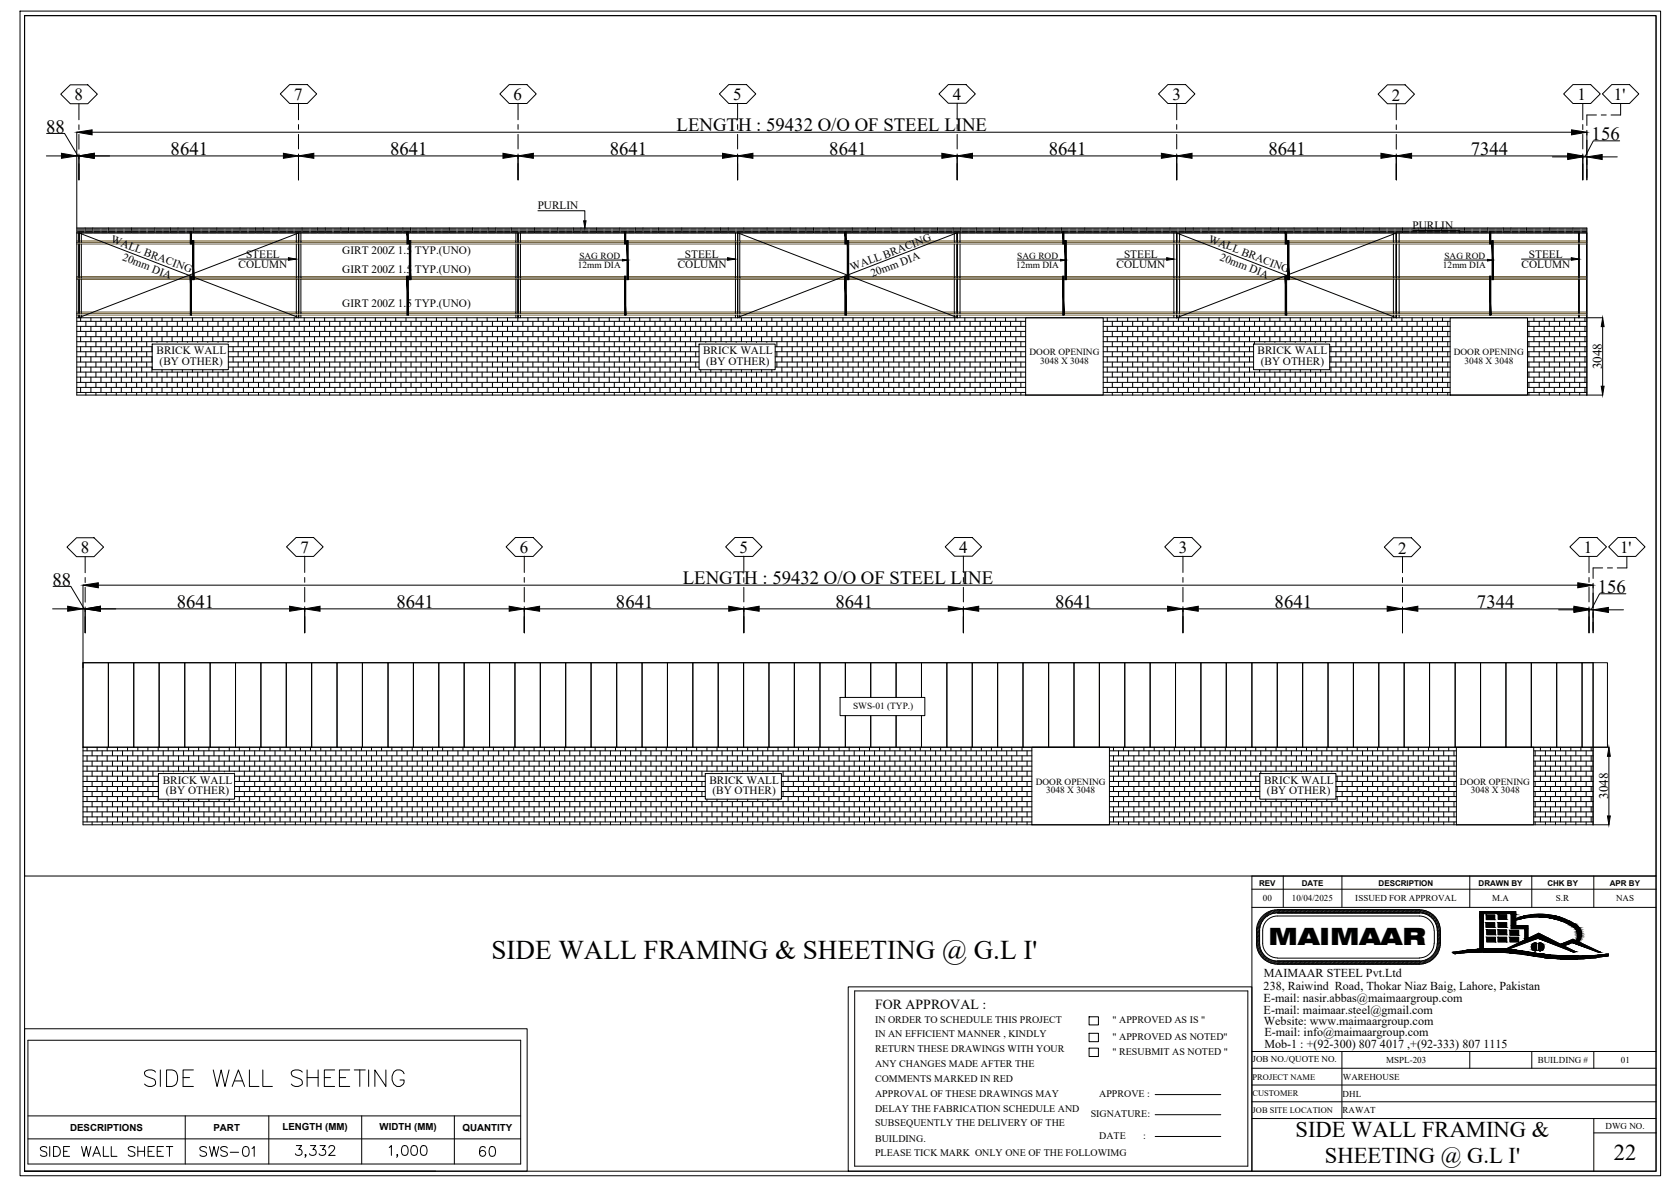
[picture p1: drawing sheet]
<svg xmlns="http://www.w3.org/2000/svg" width="297mm" height="210mm" viewBox="0 0 297 210" stroke-linecap="round" stroke-linejoin="round" font-family="sans-serif">
<defs><g id="words">
<text font-size="6.2" x="24.7" y="193.3">SIDE WALL SHEETING</text>
<g font-size="4.9">
<text x="34.6" y="205.7">SWS-01</text>
<text x="84" y="205.7">60</text>
</g>
<text font-size="4.8" x="86.9" y="169.6">SIDE WALL FRAMING &amp; SHEETING @ G.L I'</text>
<text font-size="4.2" x="224.3" y="167.1">MAIMAAR</text>
<g font-size="4">
<text x="229.1" y="201.1">SIDE WALL FRAMING &amp;</text>
<text x="234.3" y="205.6">SHEETING @ G.L I'</text>
<text x="285.4" y="205.1">22</text>
</g>
<g font-size="3.3">
<text x="8.2" y="23.5">88</text>
<text x="119.6" y="23.2">LENGTH : 59432 O/O OF STEEL LINE</text>
<text x="30.2" y="27.4">8641</text>
<text x="69" y="27.4">8641</text>
<text x="107.8" y="27.4">8641</text>
<text x="146.6" y="27.4">8641</text>
<text x="185.4" y="27.4">8641</text>
<text x="224.3" y="27.4">8641</text>
<text x="260" y="27.4">7344</text>
<text x="281.4" y="24.7">156</text>
<text x="9.3" y="103.6">88</text>
<text x="31.3" y="107.5">8641</text>
<text x="70.1" y="107.5">8641</text>
<text x="108.9" y="107.5">8641</text>
<text x="120.7" y="103.3">LENGTH : 59432 O/O OF STEEL LINE</text>
<text x="147.7" y="107.5">8641</text>
<text x="186.5" y="107.5">8641</text>
<text x="225.4" y="107.5">8641</text>
<text x="261.1" y="107.5">7344</text>
<text x="282.5" y="104.8">156</text>
</g>
<g font-size="3">
<text x="13.2" y="17.8">8</text>
<text x="52" y="17.7">7</text>
<text x="90.8" y="17.7">6</text>
<text x="129.7" y="17.8">5</text>
<text x="168.5" y="17.8">4</text>
<text x="207.3" y="17.8">3</text>
<text x="246.1" y="17.8">2</text>
<text x="278.9" y="17.8">1</text>
<text x="285.4" y="17.8">1'</text>
<text x="14.3" y="97.8">8</text>
<text x="53.1" y="97.8">7</text>
<text x="91.9" y="97.8">6</text>
<text x="130.8" y="97.8">5</text>
<text x="169.6" y="97.8">4</text>
<text x="208.4" y="97.8">3</text>
<text x="247.2" y="97.9">2</text>
<text x="280" y="97.8">1</text>
<text x="286.5" y="97.8">1'</text>
</g>
<text font-size="2.5" x="154.7" y="178.4">FOR APPROVAL :</text>
<g font-size="2.3">
<text x="283.2" y="65.3" transform="rotate(-90 283.2 65.3)">3048</text>
<text x="284.3" y="141.3" transform="rotate(-90 284.3 141.3)">3048</text>
</g>
<g font-size="2.1">
<text x="223.5" y="172.8">MAIMAAR STEEL Pvt.Ltd</text>
<text x="223.4" y="175.1">238, Raiwind Road, Thokar Niaz Baig, Lahore, Pakistan</text>
<text x="223.4" y="177.2">E-mail: nasir.abbas@maimaargroup.com</text>
<text x="223.4" y="179.3">E-mail: maimaar.steel@gmail.com</text>
<text x="223.5" y="181.3">Website: www.maimaargroup.com</text>
<text x="223.5" y="183.2">E-mail: info@maimaargroup.com</text>
<text x="223.5" y="185.3">Mob-1 : +(92-300) 807 4017 ,+(92-333) 807 1115</text>
</g>
<g font-size="2">
<text x="95.1" y="37">PURLIN</text>
<text x="249.8" y="40.5">PURLIN</text>
<text x="19.5" y="42.9" transform="rotate(21 19.5 42.9)">WALL BRACING</text>
<text x="21.5" y="46" transform="rotate(21 21.5 46)">20mm DIA</text>
<text x="42.2" y="47.4">COLUMN</text>
<text x="43.5" y="45.6">STEEL</text>
<text x="60.5" y="44.9">GIRT 200Z 1.5 TYP.(UNO)</text>
<text x="119.8" y="47.4">COLUMN</text>
<text x="121.1" y="45.6">STEEL</text>
<text x="150.6" y="47.9" transform="rotate(-21 150.6 47.9)">WALL BRACING</text>
<text x="197.4" y="47.4">COLUMN</text>
<text x="198.7" y="45.6">STEEL</text>
<text x="213.6" y="42.7" transform="rotate(21 213.6 42.7)">WALL BRACING</text>
<text x="215.5" y="45.9" transform="rotate(21 215.5 45.9)">20mm DIA</text>
<text x="269" y="47.4">COLUMN</text>
<text x="270.3" y="45.6">STEEL</text>
<text x="60.5" y="48.3">GIRT 200Z 1.5 TYP.(UNO)</text>
<text x="154.2" y="49" transform="rotate(-21 154.2 49)">20mm DIA</text>
<text x="60.5" y="54.4">GIRT 200Z 1.5 TYP.(UNO)</text>
<text x="27.7" y="62.7">BRICK WALL</text>
<text x="28.2" y="64.5">(BY OTHER)</text>
<text x="124.3" y="62.7">BRICK WALL</text>
<text x="124.9" y="64.5">(BY OTHER)</text>
<text x="222.4" y="62.7">BRICK WALL</text>
<text x="222.9" y="64.5">(BY OTHER)</text>
<text x="28.8" y="138.6">BRICK WALL</text>
<text x="29.3" y="140.5">(BY OTHER)</text>
<text x="125.4" y="138.6">BRICK WALL</text>
<text x="126" y="140.5">(BY OTHER)</text>
<text x="223.5" y="138.6">BRICK WALL</text>
<text x="224" y="140.5">(BY OTHER)</text>
</g>
<g font-size="1.8">
<text x="154.7" y="181">IN ORDER TO SCHEDULE THIS PROJECT</text>
<text x="154.7" y="183.3">IN AN EFFICIENT MANNER , KINDLY</text>
<text x="154.7" y="186">RETURN THESE DRAWINGS WITH YOUR</text>
<text x="196.7" y="181">&quot; APPROVED AS IS &quot;</text>
<text x="196.7" y="183.9">&quot; APPROVED AS NOTED&quot;</text>
<text x="154.7" y="188.6">ANY CHANGES MADE AFTER THE</text>
<text x="154.7" y="191.3">COMMENTS MARKED IN RED</text>
<text x="196.7" y="186.6">&quot; RESUBMIT AS NOTED &quot;</text>
<text x="154.7" y="193.9">APPROVAL OF THESE DRAWINGS MAY</text>
<text x="154.7" y="196.6">DELAY THE FABRICATION SCHEDULE AND</text>
<text x="192.9" y="197.6">SIGNATURE:</text>
<text x="194.3" y="194">APPROVE :</text>
<text x="154.7" y="199.2">SUBSEQUENTLY THE DELIVERY OF THE</text>
<text x="154.7" y="201.9">BUILDING.</text>
<text x="194.3" y="201.4">DATE</text>
<text x="202.1" y="201.4">:</text>
<text x="154.7" y="204.5">PLEASE TICK MARK ONLY ONE OF THE FOLLOWIMG</text>
</g>
<g font-size="1.7">
<text x="102.2" y="47.3">12mm DIA</text>
<text x="102.4" y="45.8">SAG ROD</text>
<text x="179.6" y="47.3">12mm DIA</text>
<text x="179.9" y="45.8">SAG ROD</text>
<text x="255.1" y="47.3">12mm DIA</text>
<text x="255.4" y="45.8">SAG ROD</text>
<text x="182" y="62.8">DOOR OPENING</text>
<text x="183.9" y="64.3">3048 X 3048</text>
<text x="257" y="62.8">DOOR OPENING</text>
<text x="258.9" y="64.3">3048 X 3048</text>
<text x="150.8" y="125.4">SWS-01 (TYP.)</text>
<text x="183.1" y="138.8">DOOR OPENING</text>
<text x="185" y="140.3">3048 X 3048</text>
<text x="258.1" y="138.8">DOOR OPENING</text>
<text x="260" y="140.3">3048 X 3048</text>
<text x="12.4" y="200">DESCRIPTIONS</text>
<text x="37.7" y="200">PART</text>
<text x="49.9" y="199.8">LENGTH (MM)</text>
<text x="67.1" y="199.8">WIDTH (MM)</text>
<text x="81.8" y="200">QUANTITY</text>
</g>
<g font-size="1.6">
<text x="223.3" y="159.4">00</text>
<text x="228.4" y="159.4">10/04/2025</text>
<text x="239.6" y="159.4">ISSUED FOR APPROVAL</text>
<text x="263.8" y="159.4">M.A</text>
<text x="275.1" y="159.4">S.R</text>
<text x="285.7" y="159.4">NAS</text>
<text x="221.5" y="187.8">JOB NO./QUOTE NO.</text>
<text x="237.4" y="190.9">WAREHOUSE</text>
<text x="245.1" y="188">MSPL-203</text>
<text x="271.9" y="188">BUILDING #</text>
<text x="286.6" y="188">01</text>
<text x="237.4" y="193.9">DHL</text>
<text x="237.4" y="196.8">RAWAT</text>
<text x="283.9" y="199.6">DWG NO.</text>
</g>
<g font-size="1.5">
<text x="221.5" y="190.9">PROJECT NAME</text>
<text x="221.4" y="193.9">CUSTOMER</text>
<text x="221.5" y="196.8">JOB SITE LOCATION</text>
</g>
<g font-size="1.4">
<text x="222.6" y="156.6">REV</text>
<text x="230.2" y="156.6">DATE</text>
<text x="243.7" y="156.6">DESCRIPTION</text>
<text x="261.4" y="156.6">DRAWN BY</text>
<text x="273.6" y="156.6">CHK BY</text>
<text x="284.6" y="156.6">APR BY</text>
</g>
</g></defs>
<!-- layer: 0 -->
<g fill="none" stroke="#000" stroke-width=".18">
<path d="M3.5 2h290.1v205.9h-290.1zM4.3 2.8h288.5v152.1h-288.5zM4.3 2.8h288.5v204.3h-288.5zM42.2 45.8h8.8M102.4 46h7.7M119.8 45.8h8.8M179.9 46h7.6M197.5 45.8h8.8M255.3 46h7.7M269 45.8h8.8M151.1 175.2v31M192.6 179.8h1.6v1.4h-1.6z"/>
<path d="M220.6 175.2v31M256.9 168.4l.5 .2M256.9 168.4a38.3 38.3 0 0 1 14.7 .2 47.1 47.1 0 0 0 12.8 .1M257.4 168.6a45.1 45.1 0 0 1 14.2 .5 38 38 0 0 0 12.8-.1M262.3 161.6v6.2M262.7 163.2h1.6v.8h-1.6zM262.8 161.8h1.5v.8h-1.5zM262.9 164.4h1.5v.9h-1.5zM262.9 165.7h1.5v.9h-1.5zM264.9 163.2h1.5v.8h-1.5zM264.9 164.4h1.5v.9h-1.5zM264.9 165.7h1.5v.9h-1.5z"/>
<path d="M264.9 161.8h1.5v.8h-1.5zM266.3 167.8l5.8-2.8 6.4 3.3-.3 .1M266.6 167.9l5.3-2 6.3 2.5M267 165.7h1.5v.9h-1.5zM267 164.5h1.5v.9h-1.5zM267.2 161.7v2.5h2.4v2l.6-.2v-2.3h-2.2v-2.5h-6.4v6.6M268 162.7a12.3 12.3 0 0 1 10.3 1.3 2.11 2.11 0 0 1 .4 2.3M268 162.4a11.5 11.5 0 0 1 11.1 1.5 1.97 1.97 0 0 1-.1 2.6M271.6 168a.66 .66 0 0 1-.9-.6 .66 .66 0 0 1 .9-.6l.1 1.3M272.1 168a.66 .66 0 0 0 .9-.6 .66 .66 0 0 0-.9-.6v1.3M276 167l2.1-.9 4.9 2.3h-.3l-4.7-1.7-1.5 .6M278.2 168.4h.1"/>
<path d="M284.4 168.7v.3M4.9 184h87.2v21.8h-87.2zM4.9 197.3h87.2M32.8 197.3v8.5M47.5 197.3v8.5M64 197.3v8.5M80.3 197.3v8.5M192.6 182.7h1.6v1.5h-1.6zM192.6 185.3h1.6v1.5h-1.6zM204.2 193.6h11.6M204.2 197.1h11.6M4.3 207.1h72.7"/>
<path d="M4.9 201.4h87.2M8.3 203a.64 .64 0 0 0-.6-.3 .64 .64 0 0 0-.6 .5l.2 .2 .9 .4 .1 .4a.72 .72 0 0 1-1.2 0M8.8 202.7v1.8M9.5 202.7h.6a.92 .92 0 0 1 .6 .9 .92 .92 0 0 1-.6 .9h-.6zM11.2 203.6h.7M12.3 202.7h-1.1v1.8h1.1M14.4 202.7l.4 1.8 .5-1.8 .3 1.8 .5-1.8M16.4 204.5l.7-1.8 .7 1.8M16.7 203.9h.8M18.3 202.7v1.8h.9M19.7 202.7v1.8h1M23.9 203a.67 .67 0 0 0-.7-.3 .67 .67 0 0 0-.5 .5l.1 .2 .9 .4 .2 .4a.78 .78 0 0 1-1.2 0"/>
<path d="M24.4 203.6h1.2M24.4 202.7v1.8M25.6 202.7v1.8M26.2 203.6h.7M27.3 202.7h-1.1v1.8h1.1M27.8 203.6h.7M28.9 202.7h-1.1v1.8h1.1M29.4 202.7h1.2M30 202.7v1.8M52.4 202.6h.9l-.5 .7a.55 .55 0 0 1 .6 .6 .55 .55 0 0 1-.8 .4l-.3-.1-.1-.2M54.1 204.2h-.2h.2l-.2 .5M54.9 202.6h.9l-.5 .7a.55 .55 0 0 1 .6 .6 .55 .55 0 0 1-.8 .4l-.3-.1-.1-.2"/>
<path d="M56.6 202.6h.9l-.5 .7a.55 .55 0 0 1 .6 .6 .55 .55 0 0 1-.8 .4l-.3-.1-.1-.2M58.2 203v-.3l.3-.1h.3l.3 .1a.55 .55 0 0 1-.2 .8l-.8 .8h1.2M68.8 202.9l.4-.3v1.7M70.3 204.2h-.2h.2l-.2 .5M71.2 202.7a.58 .58 0 0 1 .9 .2 1.08 1.08 0 0 1-.4 1.4l-.5-.1a1.3 1.3 0 0 1 0-1.5zM72.9 202.7a.58 .58 0 0 1 .8 .2 1.08 1.08 0 0 1-.4 1.4l-.4-.1a1.3 1.3 0 0 1 0-1.5zM74.6 202.7a.58 .58 0 0 1 .8 .2 1.08 1.08 0 0 1-.4 1.4l-.4-.1a1.3 1.3 0 0 1 0-1.5zM204.2 201h11.6"/>
</g>
<!-- layer: Other object type -->
<g fill="none" stroke="#000" stroke-width=".18">
<path d="M13.6 56.8h167.7M13.6 57.7h167.7M13.6 58.6h167.7M13.6 59.5h167.7M13.6 41.2h267M13.6 40.3h267M13.6 56.2h267M13.7 40.5h.1M13.7 40.7h.1M13.7 41h.1M13.7 41.2h.1M13.8 40.5h1.1"/>
<path d="M13.8 40.7h1.1M13.8 41h1.1M13.8 41.2h1.1M14.3 56.2v.6M14.3 57.7v.9M14.3 59.5v.9M15.1 40.5h.1M15.1 40.7h.1M15.1 41h.1M15.1 41.2h.1M15.2 40.5h1.1M15.2 40.7h1.1"/>
<path d="M15.2 41h1.1M15.2 41.2h1.1M15.2 56.8v.9M15.2 58.6v.9M16.1 56.2v.6M16.1 57.7v.9M16.1 59.5v.9M16.4 40.5h.1M16.4 40.7h.1M16.4 41h.1M16.4 41.2h.1M16.6 40.5h1"/>
<path d="M16.6 40.7h1M16.6 41h1M16.6 41.2h1M17 56.8v.9M17 58.6v.9M17.8 40.5h.1M17.8 40.7h.1M17.8 41h.1M17.8 41.2h.1M17.9 56.2v.6M17.9 57.7v.9M17.9 59.5v.9"/>
<path d="M17.9 40.5h1.1M17.9 40.7h1.1M17.9 41h1.1M17.9 41.2h1.1M18.8 56.8v.9M18.8 58.6v.9M19.2 40.5h.1M19.2 40.7h.1M19.2 41h.1M19.2 41.2h.1M19.3 40.5h1.1M19.3 40.7h1.1"/>
<path d="M19.3 41h1.1M19.3 41.2h1.1M19.7 56.2v.6M19.7 57.7v.9M19.7 59.5v.9M20.5 40.5h.1M20.5 40.7h.1M20.5 41h.1M20.5 41.2h.1M20.6 56.8v.9M20.6 58.6v.9M20.7 40.5h1"/>
<path d="M20.7 40.7h1M20.7 41h1M20.7 41.2h1M21.4 56.2v.6M21.4 57.7v.9M21.4 59.5v.9M21.9 40.5h.1M21.9 40.7h.1M21.9 41h.1M21.9 41.2h.1M22 40.5h1.1M22 40.7h1.1"/>
<path d="M22 41h1.1M22 41.2h1.1M22.3 56.8v.9M22.3 58.6v.9M23.3 40.5h.1M23.3 40.7h.1M23.3 41h.1M23.3 41.2h.1M23.3 56.2v.6M23.3 57.7v.9M23.3 59.5v.9M23.4 40.5h1.1"/>
<path d="M23.4 40.7h1.1M23.4 41h1.1M23.4 41.2h1.1M24.2 56.8v.9M24.2 58.6v.9M24.6 40.5h.1M24.6 40.7h.1M24.6 41h.1M24.6 41.2h.1M24.8 40.5h1.1M24.8 40.7h1.1M24.8 41h1.1"/>
<path d="M24.8 41.2h1.1M25 56.2v.6M25 57.7v.9M25 59.5v.9M25.9 56.8v.9M25.9 58.6v.9M26 40.5h.1M26 40.7h.1M26 41h.1M26 41.2h.1M26.1 40.5h1.1M26.1 40.7h1.1"/>
<path d="M26.1 41h1.1M26.1 41.2h1.1M26.9 56.2v.6M26.9 57.7v.9M26.9 59.5v.9M27.4 40.5h.1M27.4 40.7h.1M27.4 41h.1M27.4 41.2h.1M27.5 40.5h1.1M27.5 40.7h1.1M27.5 41h1.1"/>
<path d="M27.5 41.2h1.1M27.8 56.8v.9M27.8 58.6v.9M28.6 56.2v.6M28.6 57.7v.9M28.6 59.5v.9M28.7 40.5h.1M28.7 40.7h.1M28.7 41h.1M28.7 41.2h.1M28.9 40.5h1.1M28.9 40.7h1.1"/>
<path d="M28.9 41h1.1M28.9 41.2h1.1M29.5 56.8v.9M29.5 58.6v.9M30.1 40.5h.1M30.1 40.7h.1M30.1 41h.1M30.1 41.2h.1M30.3 40.5h1.1M30.3 40.7h1.1M30.3 41h1.1M30.3 41.2h1.1"/>
<path d="M30.4 56.2v.6M30.4 57.7v.9M30.4 59.5v.9M31.4 56.8v.9M31.4 58.6v.9M31.5 40.5h.1M31.5 40.7h.1M31.5 41h.1M31.5 41.2h.1M31.7 40.5h1M31.7 40.7h1M31.7 41h1"/>
<path d="M31.7 41.2h1M32.2 56.2v.6M32.2 57.7v.9M32.2 59.5v.9M32.8 40.5h.1M32.8 40.7h.1M32.8 41h.1M32.8 41.2h.1M33 40.5h1.1M33 40.7h1.1M33 41h1.1M33 41.2h1.1"/>
<path d="M33.1 56.8v.9M33.1 58.6v.9M34 56.2v.6M34 57.7v.9M34 59.5v.9M34.2 40.5h.1M34.2 40.7h.1M34.2 41h.1M34.2 41.2h.1M34.4 40.5h1.1M34.4 40.7h1.1M34.4 41h1.1"/>
<path d="M34.4 41.2h1.1M35 56.8v.9M35 58.6v.9M35.6 40.5h.1M35.6 40.7h.1M35.6 41h.1M35.6 41.2h.1M35.8 40.5h1M35.8 40.7h1M35.8 41h1M35.8 41.2h1M35.8 56.2v.6"/>
<path d="M35.8 57.7v.9M35.8 59.5v.9M36.7 56.8v.9M36.7 58.6v.9M36.9 40.5h.1M36.9 40.7h.1M36.9 41h.1M36.9 41.2h.1M37.1 40.5h1.1M37.1 40.7h1.1M37.1 41h1.1M37.1 41.2h1.1"/>
<path d="M37.6 56.2v.6M37.6 57.7v.9M37.6 59.5v.9M38.3 40.5h.1M38.3 40.7h.1M38.3 41h.1M38.3 41.2h.1M38.5 40.5h1.1M38.5 40.7h1.1M38.5 41h1.1M38.5 41.2h1.1M38.6 56.8v.9"/>
<path d="M38.6 58.6v.9M39.4 56.2v.6M39.4 57.7v.9M39.4 59.5v.9M39.7 40.5h.1M39.7 40.7h.1M39.7 41h.1M39.7 41.2h.1M39.9 40.5h1M39.9 40.7h1M39.9 41h1M39.9 41.2h1"/>
<path d="M40.3 56.8v.9M40.3 58.6v.9M41 40.5h.1M41 40.7h.1M41 41h.1M41 41.2h.1M41.2 40.5h1.1M41.2 40.7h1.1M41.2 41h1.1M41.2 41.2h1.1M41.2 56.2v.6M41.2 57.7v.9"/>
<path d="M41.2 59.5v.9M42.1 56.8v.9M42.1 58.6v.9M42.4 40.5h.1M42.4 40.7h.1M42.4 41h.1M42.4 41.2h.1M42.6 40.5h1.1M42.6 40.7h1.1M42.6 41h1.1M42.6 41.2h1.1M43 56.2v.6"/>
<path d="M43 57.7v.9M43 59.5v.9M43.8 40.5h.1M43.8 40.7h.1M43.8 41h.1M43.8 41.2h.1M43.9 56.8v.9M43.9 58.6v.9M44 40.5h1M44 40.7h1M44 41h1M44 41.2h1"/>
<path d="M44.8 56.2v.6M44.8 57.7v.9M44.8 59.5v.9M45.2 40.5h.1M45.2 40.7h.1M45.2 41h.1M45.2 41.2h.1M45.3 40.5h1.1M45.3 40.7h1.1M45.3 41h1.1M45.3 41.2h1.1M45.7 56.8v.9"/>
<path d="M45.7 58.6v.9M46.6 40.5h.1M46.6 40.7h.1M46.6 41h.1M46.6 41.2h.1M46.6 56.2v.6M46.6 57.7v.9M46.6 59.5v.9M46.7 40.5h1.1M46.7 40.7h1.1M46.7 41h1.1M46.7 41.2h1.1"/>
<path d="M47.5 56.8v.9M47.5 58.6v.9M47.9 40.5h.1M47.9 40.7h.1M47.9 41h.1M47.9 41.2h.1M48.1 40.5h1M48.1 40.7h1M48.1 41h1M48.1 41.2h1M48.4 56.2v.6M48.4 57.7v.9"/>
<path d="M48.4 59.5v.9M49.3 40.5h.1M49.3 40.7h.1M49.3 41h.1M49.3 41.2h.1M49.3 56.8v.9M49.3 58.6v.9M49.4 40.5h1.1M49.4 40.7h1.1M49.4 41h1.1M49.4 41.2h1.1M50.2 56.2v.6"/>
<path d="M50.2 57.7v.9M50.2 59.5v.9M50.7 40.5h.1M50.7 40.7h.1M50.7 41h.1M50.7 41.2h.1M50.8 40.5h1.1M50.8 40.7h1.1M50.8 41h1.1M50.8 41.2h1.1M51.1 56.8v.9M51.1 58.6v.9"/>
<path d="M52 40.5h.1M52 40.7h.1M52 41h.1M52 41.2h.1M52 56.2v.6M52 57.7v.9M52 59.5v.9M52.2 40.5h1.1M52.2 40.7h1.1M52.2 41h1.1M52.2 41.2h1.1M52.9 56.8v.9"/>
<path d="M52.9 58.6v.9M53.4 40.5h.1M53.4 40.7h.1M53.4 41h.1M53.4 41.2h.1M53.5 40.5h1.1M53.5 40.7h1.1M53.5 41h1.1M53.5 41.2h1.1M53.8 56.2v.6M53.8 57.7v.9M53.8 59.5v.9"/>
<path d="M54.7 56.8v.9M54.7 58.6v.9M54.8 40.5h.1M54.8 40.7h.1M54.8 41h.1M54.8 41.2h.1M54.9 40.5h1.1M54.9 40.7h1.1M54.9 41h1.1M54.9 41.2h1.1M55.6 56.2v.6M55.6 57.7v.9"/>
<path d="M55.6 59.5v.9M56.2 40.5h.1M56.2 40.7h.1M56.2 41h.1M56.2 41.2h.1M56.3 40.5h1.1M56.3 40.7h1.1M56.3 41h1.1M56.3 41.2h1.1M56.5 56.8v.9M56.5 58.6v.9M57.4 56.2v.6"/>
<path d="M57.4 57.7v.9M57.4 59.5v.9M57.5 40.5h.1M57.5 40.7h.1M57.5 41h.1M57.5 41.2h.1M57.7 40.5h1M57.7 40.7h1M57.7 41h1M57.7 41.2h1M58.3 56.8v.9M58.3 58.6v.9"/>
<path d="M58.9 40.5h.1M58.9 40.7h.1M58.9 41h.1M58.9 41.2h.1M59 40.5h1.1M59 40.7h1.1M59 41h1.1M59 41.2h1.1M59.2 56.2v.6M59.2 57.7v.9M59.2 59.5v.9M60.1 56.8v.9"/>
<path d="M60.1 58.6v.9M60.3 40.5h.1M60.3 40.7h.1M60.3 41h.1M60.3 41.2h.1M60.4 40.5h1.1M60.4 40.7h1.1M60.4 41h1.1M60.4 41.2h1.1M61 56.2v.6M61 57.7v.9M61 59.5v.9"/>
<path d="M61.6 40.5h.1M61.6 40.7h.1M61.6 41h.1M61.6 41.2h.1M61.8 40.5h1.1M61.8 40.7h1.1M61.8 41h1.1M61.8 41.2h1.1M61.9 56.8v.9M61.9 58.6v.9M62.8 56.2v.6M62.8 57.7v.9"/>
<path d="M62.8 59.5v.9M63 40.5h.1M63 40.7h.1M63 41h.1M63 41.2h.1M63.1 40.5h1.1M63.1 40.7h1.1M63.1 41h1.1M63.1 41.2h1.1M63.7 56.8v.9M63.7 58.6v.9M64.4 40.5h.1"/>
<path d="M64.4 40.7h.1M64.4 41h.1M64.4 41.2h.1M64.5 40.5h1.1M64.5 40.7h1.1M64.5 41h1.1M64.5 41.2h1.1M64.6 56.2v.6M64.6 57.7v.9M64.6 59.5v.9M65.5 56.8v.9M65.5 58.6v.9"/>
<path d="M65.7 40.5h.1M65.7 40.7h.1M65.7 41h.1M65.7 41.2h.1M65.9 40.5h1.1M65.9 40.7h1.1M65.9 41h1.1M65.9 41.2h1.1M66.4 56.2v.6M66.4 57.7v.9M66.4 59.5v.9M67.1 40.5h.1"/>
<path d="M67.1 40.7h.1M67.1 41h.1M67.1 41.2h.1M67.3 40.5h1.1M67.3 40.7h1.1M67.3 41h1.1M67.3 41.2h1.1M67.3 56.8v.9M67.3 58.6v.9M68.2 56.2v.6M68.2 57.7v.9M68.2 59.5v.9"/>
<path d="M68.5 40.5h.1M68.5 40.7h.1M68.5 41h.1M68.5 41.2h.1M68.7 40.5h1M68.7 40.7h1M68.7 41h1M68.7 41.2h1M69.1 56.8v.9M69.1 58.6v.9M69.8 40.5h.1M69.8 40.7h.1"/>
<path d="M69.8 41h.1M69.8 41.2h.1M70 56.2v.6M70 57.7v.9M70 59.5v.9M70 40.5h1.1M70 40.7h1.1M70 41h1.1M70 41.2h1.1M70.9 56.8v.9M70.9 58.6v.9M71.2 40.5h.1"/>
<path d="M71.2 40.7h.1M71.2 41h.1M71.2 41.2h.1M71.4 40.5h1.1M71.4 40.7h1.1M71.4 41h1.1M71.4 41.2h1.1M71.8 56.2v.6M71.8 57.7v.9M71.8 59.5v.9M72.6 40.5h.1M72.6 40.7h.1"/>
<path d="M72.6 41h.1M72.6 41.2h.1M72.7 56.8v.9M72.7 58.6v.9M72.8 40.5h1M72.8 40.7h1M72.8 41h1M72.8 41.2h1M73.6 56.2v.6M73.6 57.7v.9M73.6 59.5v.9M73.9 40.5h.1"/>
<path d="M73.9 40.7h.1M73.9 41h.1M73.9 41.2h.1M74.1 40.5h1.1M74.1 40.7h1.1M74.1 41h1.1M74.1 41.2h1.1M74.5 56.8v.9M74.5 58.6v.9M75.3 40.5h.1M75.3 40.7h.1M75.3 41h.1"/>
<path d="M75.3 41.2h.1M75.4 56.2v.6M75.4 57.7v.9M75.4 59.5v.9M75.5 40.5h1.1M75.5 40.7h1.1M75.5 41h1.1M75.5 41.2h1.1M76.3 56.8v.9M76.3 58.6v.9M76.7 40.5h.1M76.7 40.7h.1"/>
<path d="M76.7 41h.1M76.7 41.2h.1M76.9 40.5h1M76.9 40.7h1M76.9 41h1M76.9 41.2h1M77.2 56.2v.6M77.2 57.7v.9M77.2 59.5v.9M78 40.5h.1M78 40.7h.1M78 41h.1"/>
<path d="M78 41.2h.1M78 56.8v.9M78 58.6v.9M78.2 40.5h1.1M78.2 40.7h1.1M78.2 41h1.1M78.2 41.2h1.1M79 56.2v.6M79 57.7v.9M79 59.5v.9M79.4 40.5h.1M79.4 40.7h.1"/>
<path d="M79.4 41h.1M79.4 41.2h.1M79.6 40.5h1.1M79.6 40.7h1.1M79.6 41h1.1M79.6 41.2h1.1M79.9 56.8v.9M79.9 58.6v.9M80.8 56.2v.6M80.8 57.7v.9M80.8 59.5v.9M80.8 40.5h.1"/>
<path d="M80.8 40.7h.1M80.8 41h.1M80.8 41.2h.1M81 40.5h1M81 40.7h1M81 41h1M81 41.2h1M81.6 56.8v.9M81.6 58.6v.9M82.2 40.5h.1M82.2 40.7h.1M82.2 41h.1"/>
<path d="M82.2 41.2h.1M82.3 40.5h1.1M82.3 40.7h1.1M82.3 41h1.1M82.3 41.2h1.1M82.5 56.2v.6M82.5 57.7v.9M82.5 59.5v.9M83.5 56.8v.9M83.5 58.6v.9M83.6 40.5h.1M83.6 40.7h.1"/>
<path d="M83.6 41h.1M83.6 41.2h.1M83.7 40.5h1.1M83.7 40.7h1.1M83.7 41h1.1M83.7 41.2h1.1M84.4 56.2v.6M84.4 57.7v.9M84.4 59.5v.9M84.9 40.5h.1M84.9 40.7h.1M84.9 41h.1"/>
<path d="M84.9 41.2h.1M85.1 40.5h1M85.1 40.7h1M85.1 41h1M85.1 41.2h1M85.2 56.8v.9M85.2 58.6v.9M86.1 56.2v.6M86.1 57.7v.9M86.1 59.5v.9M86.3 40.5h.1M86.3 40.7h.1"/>
<path d="M86.3 41h.1M86.3 41.2h.1M86.4 40.5h1.1M86.4 40.7h1.1M86.4 41h1.1M86.4 41.2h1.1M87.1 56.8v.9M87.1 58.6v.9M87.7 40.5h.1M87.7 40.7h.1M87.7 41h.1M87.7 41.2h.1"/>
<path d="M87.8 40.5h1.1M87.8 40.7h1.1M87.8 41h1.1M87.8 41.2h1.1M88 56.2v.6M88 57.7v.9M88 59.5v.9M88.8 56.8v.9M88.8 58.6v.9M89 40.5h.1M89 40.7h.1M89 41h.1"/>
<path d="M89 41.2h.1M89.2 40.5h1M89.2 40.7h1M89.2 41h1M89.2 41.2h1M89.7 56.2v.6M89.7 57.7v.9M89.7 59.5v.9M90.4 40.5h.1M90.4 40.7h.1M90.4 41h.1M90.4 41.2h.1"/>
<path d="M90.5 40.5h1.1M90.5 40.7h1.1M90.5 41h1.1M90.5 41.2h1.1M90.6 56.8v.9M90.6 58.6v.9M91.6 56.2v.6M91.6 57.7v.9M91.6 59.5v.9M91.8 40.5h.1M91.8 40.7h.1M91.8 41h.1"/>
<path d="M91.8 41.2h.1M91.9 40.5h1.1M91.9 40.7h1.1M91.9 41h1.1M91.9 41.2h1.1M92.4 56.8v.9M92.4 58.6v.9M93.1 40.5h.1M93.1 40.7h.1M93.1 41h.1M93.1 41.2h.1M93.3 40.5h1.1"/>
<path d="M93.3 40.7h1.1M93.3 41h1.1M93.3 41.2h1.1M93.3 56.2v.6M93.3 57.7v.9M93.3 59.5v.9M94.2 56.8v.9M94.2 58.6v.9M94.5 40.5h.1M94.5 40.7h.1M94.5 41h.1M94.5 41.2h.1"/>
<path d="M94.6 40.5h1.1M94.6 40.7h1.1M94.6 41h1.1M94.6 41.2h1.1M95.2 56.2v.6M95.2 57.7v.9M95.2 59.5v.9M95.9 40.5h.1M95.9 40.7h.1M95.9 41h.1M95.9 41.2h.1M96 40.5h1.1"/>
<path d="M96 40.7h1.1M96 41h1.1M96 41.2h1.1M96 56.8v.9M96 58.6v.9M96.9 56.2v.6M96.9 57.7v.9M96.9 59.5v.9M97.2 40.5h.1M97.2 40.7h.1M97.2 41h.1M97.2 41.2h.1"/>
<path d="M97.4 40.5h1.1M97.4 40.7h1.1M97.4 41h1.1M97.4 41.2h1.1M97.8 56.8v.9M97.8 58.6v.9M98.6 40.5h.1M98.6 40.7h.1M98.6 41h.1M98.6 41.2h.1M98.7 56.2v.6M98.7 57.7v.9"/>
<path d="M98.7 59.5v.9M98.8 40.5h1.1M98.8 40.7h1.1M98.8 41h1.1M98.8 41.2h1.1M99.6 56.8v.9M99.6 58.6v.9M100 40.5h.1M100 40.7h.1M100 41h.1M100 41.2h.1M100.1 40.5h1.1"/>
<path d="M100.1 40.7h1.1M100.1 41h1.1M100.1 41.2h1.1M100.5 56.2v.6M100.5 57.7v.9M100.5 59.5v.9M101.4 40.5h.1M101.4 40.7h.1M101.4 41h.1M101.4 41.2h.1M101.4 56.8v.9M101.4 58.6v.9"/>
<path d="M101.5 40.5h1.1M101.5 40.7h1.1M101.5 41h1.1M101.5 41.2h1.1M102.3 56.2v.6M102.3 57.7v.9M102.3 59.5v.9M102.7 40.5h.1M102.7 40.7h.1M102.7 41h.1M102.7 41.2h.1M102.9 40.5h1.1"/>
<path d="M102.9 40.7h1.1M102.9 41h1.1M102.9 41.2h1.1M103.2 56.8v.9M103.2 58.6v.9M104.1 40.5h.1M104.1 40.7h.1M104.1 41h.1M104.1 41.2h.1M104.1 56.2v.6M104.1 57.7v.9M104.1 59.5v.9"/>
<path d="M104.3 40.5h1.1M104.3 40.7h1.1M104.3 41h1.1M104.3 41.2h1.1M105 56.8v.9M105 58.6v.9M105.5 40.5h.1M105.5 40.7h.1M105.5 41h.1M105.5 41.2h.1M105.6 40.5h1.1M105.6 40.7h1.1"/>
<path d="M105.6 41h1.1M105.6 41.2h1.1M105.9 56.2v.6M105.9 57.7v.9M105.9 59.5v.9M106.8 40.5h.1M106.8 40.7h.1M106.8 41h.1M106.8 41.2h.1M106.8 56.8v.9M106.8 58.6v.9M107 40.5h1.1"/>
<path d="M107 40.7h1.1M107 41h1.1M107 41.2h1.1M107.7 56.2v.6M107.7 57.7v.9M107.7 59.5v.9M108.2 40.5h.1M108.2 40.7h.1M108.2 41h.1M108.2 41.2h.1M108.4 40.5h1.1M108.4 40.7h1.1"/>
<path d="M108.4 41h1.1M108.4 41.2h1.1M108.6 56.8v.9M108.6 58.6v.9M109.5 56.2v.6M109.5 57.7v.9M109.5 59.5v.9M109.6 40.5h.1M109.6 40.7h.1M109.6 41h.1M109.6 41.2h.1M109.8 40.5h1"/>
<path d="M109.8 40.7h1M109.8 41h1M109.8 41.2h1M110.4 56.8v.9M110.4 58.6v.9M110.9 40.5h.1M110.9 40.7h.1M110.9 41h.1M110.9 41.2h.1M111.1 40.5h1.1M111.1 40.7h1.1M111.1 41h1.1"/>
<path d="M111.1 41.2h1.1M111.3 56.2v.6M111.3 57.7v.9M111.3 59.5v.9M112.2 56.8v.9M112.2 58.6v.9M112.3 40.5h.1M112.3 40.7h.1M112.3 41h.1M112.3 41.2h.1M112.5 40.5h1.1M112.5 40.7h1.1"/>
<path d="M112.5 41h1.1M112.5 41.2h1.1M113.1 56.2v.6M113.1 57.7v.9M113.1 59.5v.9M113.7 40.5h.1M113.7 40.7h.1M113.7 41h.1M113.7 41.2h.1M113.9 40.5h1M113.9 40.7h1M113.9 41h1"/>
<path d="M113.9 41.2h1M114 56.8v.9M114 58.6v.9M114.9 56.2v.6M114.9 57.7v.9M114.9 59.5v.9M115 40.5h.1M115 40.7h.1M115 41h.1M115 41.2h.1M115.2 40.5h1.1M115.2 40.7h1.1"/>
<path d="M115.2 41h1.1M115.2 41.2h1.1M115.8 56.8v.9M115.8 58.6v.9M116.4 40.5h.1M116.4 40.7h.1M116.4 41h.1M116.4 41.2h.1M116.6 40.5h1.1M116.6 40.7h1.1M116.6 41h1.1M116.6 41.2h1.1"/>
<path d="M116.7 56.2v.6M116.7 57.7v.9M116.7 59.5v.9M117.6 56.8v.9M117.6 58.6v.9M117.8 40.5h.1M117.8 40.7h.1M117.8 41h.1M117.8 41.2h.1M118 40.5h1M118 40.7h1M118 41h1"/>
<path d="M118 41.2h1M118.5 56.2v.6M118.5 57.7v.9M118.5 59.5v.9M119.2 40.5h.1M119.2 40.7h.1M119.2 41h.1M119.2 41.2h.1M119.3 40.5h1.1M119.3 40.7h1.1M119.3 41h1.1M119.3 41.2h1.1"/>
<path d="M119.4 56.8v.9M119.4 58.6v.9M120.3 56.2v.6M120.3 57.7v.9M120.3 59.5v.9M120.6 40.5h.1M120.6 40.7h.1M120.6 41h.1M120.6 41.2h.1M120.7 40.5h1.1M120.7 40.7h1.1M120.7 41h1.1"/>
<path d="M120.7 41.2h1.1M121.2 56.8v.9M121.2 58.6v.9M121.9 40.5h.1M121.9 40.7h.1M121.9 41h.1M121.9 41.2h.1M122.1 40.5h1M122.1 40.7h1M122.1 41h1M122.1 41.2h1M122.1 56.2v.6"/>
<path d="M122.1 57.7v.9M122.1 59.5v.9M123 56.8v.9M123 58.6v.9M123.3 40.5h.1M123.3 40.7h.1M123.3 41h.1M123.3 41.2h.1M123.4 40.5h1.1M123.4 40.7h1.1M123.4 41h1.1M123.4 41.2h1.1"/>
<path d="M123.9 56.2v.6M123.9 57.7v.9M123.9 59.5v.9M124.7 40.5h.1M124.7 40.7h.1M124.7 41h.1M124.7 41.2h.1M124.8 56.8v.9M124.8 58.6v.9M124.8 40.5h1.1M124.8 40.7h1.1M124.8 41h1.1"/>
<path d="M124.8 41.2h1.1M125.7 56.2v.6M125.7 57.7v.9M125.7 59.5v.9M126 40.5h.1M126 40.7h.1M126 41h.1M126 41.2h.1M126.2 40.5h1M126.2 40.7h1M126.2 41h1M126.2 41.2h1"/>
<path d="M126.6 56.8v.9M126.6 58.6v.9M127.4 40.5h.1M127.4 40.7h.1M127.4 41h.1M127.4 41.2h.1M127.5 56.2v.6M127.5 57.7v.9M127.5 59.5v.9M127.5 40.5h1.1M127.5 40.7h1.1M127.5 41h1.1"/>
<path d="M127.5 41.2h1.1M128.4 56.8v.9M128.4 58.6v.9M128.8 40.5h.1M128.8 40.7h.1M128.8 41h.1M128.8 41.2h.1M128.9 40.5h1.1M128.9 40.7h1.1M128.9 41h1.1M128.9 41.2h1.1M129.3 56.2v.6"/>
<path d="M129.3 57.7v.9M129.3 59.5v.9M130.1 40.5h.1M130.1 40.7h.1M130.1 41h.1M130.1 41.2h.1M130.2 56.8v.9M130.2 58.6v.9M130.3 40.5h1M130.3 40.7h1M130.3 41h1M130.3 41.2h1"/>
<path d="M131.1 56.2v.6M131.1 57.7v.9M131.1 59.5v.9M131.5 40.5h.1M131.5 40.7h.1M131.5 41h.1M131.5 41.2h.1M131.6 40.5h1.1M131.6 40.7h1.1M131.6 41h1.1M131.6 41.2h1.1M132 56.8v.9"/>
<path d="M132 58.6v.9M132.9 40.5h.1M132.9 40.7h.1M132.9 41h.1M132.9 41.2h.1M132.9 56.2v.6M132.9 57.7v.9M132.9 59.5v.9M133 40.5h1.1M133 40.7h1.1M133 41h1.1M133 41.2h1.1"/>
<path d="M133.8 56.8v.9M133.8 58.6v.9M134.2 40.5h.1M134.2 40.7h.1M134.2 41h.1M134.2 41.2h.1M134.4 40.5h1.1M134.4 40.7h1.1M134.4 41h1.1M134.4 41.2h1.1M134.6 56.2v.6M134.6 57.7v.9"/>
<path d="M134.6 59.5v.9M135.6 56.8v.9M135.6 58.6v.9M135.6 40.5h.1M135.6 40.7h.1M135.6 41h.1M135.6 41.2h.1M135.7 40.5h1.1M135.7 40.7h1.1M135.7 41h1.1M135.7 41.2h1.1M136.5 56.2v.6"/>
<path d="M136.5 57.7v.9M136.5 59.5v.9M137 40.5h.1M137 40.7h.1M137 41h.1M137 41.2h.1M137.1 40.5h1.1M137.1 40.7h1.1M137.1 41h1.1M137.1 41.2h1.1M137.4 56.8v.9M137.4 58.6v.9"/>
<path d="M138.2 56.2v.6M138.2 57.7v.9M138.2 59.5v.9M138.3 40.5h.1M138.3 40.7h.1M138.3 41h.1M138.3 41.2h.1M138.5 40.5h1.1M138.5 40.7h1.1M138.5 41h1.1M138.5 41.2h1.1M139.2 56.8v.9"/>
<path d="M139.2 58.6v.9M139.7 40.5h.1M139.7 40.7h.1M139.7 41h.1M139.7 41.2h.1M139.9 40.5h1.1M139.9 40.7h1.1M139.9 41h1.1M139.9 41.2h1.1M140.1 56.2v.6M140.1 57.7v.9M140.1 59.5v.9"/>
<path d="M141 56.8v.9M141 58.6v.9M141.1 40.5h.1M141.1 40.7h.1M141.1 41h.1M141.1 41.2h.1M141.3 40.5h1M141.3 40.7h1M141.3 41h1M141.3 41.2h1M141.8 56.2v.6M141.8 57.7v.9"/>
<path d="M141.8 59.5v.9M142.5 40.5h.1M142.5 40.7h.1M142.5 41h.1M142.5 41.2h.1M142.6 40.5h1.1M142.6 40.7h1.1M142.6 41h1.1M142.6 41.2h1.1M142.7 56.8v.9M142.7 58.6v.9M143.7 56.2v.6"/>
<path d="M143.7 57.7v.9M143.7 59.5v.9M143.8 40.5h.1M143.8 40.7h.1M143.8 41h.1M143.8 41.2h.1M144 40.5h1.1M144 40.7h1.1M144 41h1.1M144 41.2h1.1M144.6 56.8v.9M144.6 58.6v.9"/>
<path d="M145.2 40.5h.1M145.2 40.7h.1M145.2 41h.1M145.2 41.2h.1M145.4 40.5h1M145.4 40.7h1M145.4 41h1M145.4 41.2h1M145.4 56.2v.6M145.4 57.7v.9M145.4 59.5v.9M146.3 56.8v.9"/>
<path d="M146.3 58.6v.9M146.6 40.5h.1M146.6 40.7h.1M146.6 41h.1M146.6 41.2h.1M146.7 40.5h1.1M146.7 40.7h1.1M146.7 41h1.1M146.7 41.2h1.1M147.3 56.2v.6M147.3 57.7v.9M147.3 59.5v.9"/>
<path d="M147.9 40.5h.1M147.9 40.7h.1M147.9 41h.1M147.9 41.2h.1M148.1 40.5h1.1M148.1 40.7h1.1M148.1 41h1.1M148.1 41.2h1.1M148.2 56.8v.9M148.2 58.6v.9M149 56.2v.6M149 57.7v.9"/>
<path d="M149 59.5v.9M149.3 40.5h.1M149.3 40.7h.1M149.3 41h.1M149.3 41.2h.1M149.5 40.5h1.1M149.5 40.7h1.1M149.5 41h1.1M149.5 41.2h1.1M149.9 56.8v.9M149.9 58.6v.9M150.7 40.5h.1"/>
<path d="M150.7 40.7h.1M150.7 41h.1M150.7 41.2h.1M150.8 40.5h1.1M150.8 40.7h1.1M150.8 41h1.1M150.8 41.2h1.1M150.8 56.2v.6M150.8 57.7v.9M150.8 59.5v.9M151.8 56.8v.9M151.8 58.6v.9"/>
<path d="M152 40.5h.1M152 40.7h.1M152 41h.1M152 41.2h.1M152.2 40.5h1.1M152.2 40.7h1.1M152.2 41h1.1M152.2 41.2h1.1M152.6 56.2v.6M152.6 57.7v.9M152.6 59.5v.9M153.4 40.5h.1"/>
<path d="M153.4 40.7h.1M153.4 41h.1M153.4 41.2h.1M153.5 56.8v.9M153.5 58.6v.9M153.6 40.5h1.1M153.6 40.7h1.1M153.6 41h1.1M153.6 41.2h1.1M154.4 56.2v.6M154.4 57.7v.9M154.4 59.5v.9"/>
<path d="M154.8 40.5h.1M154.8 40.7h.1M154.8 41h.1M154.8 41.2h.1M155 40.5h1M155 40.7h1M155 41h1M155 41.2h1M155.3 56.8v.9M155.3 58.6v.9M156.2 40.5h.1M156.2 40.7h.1"/>
<path d="M156.2 41h.1M156.2 41.2h.1M156.2 56.2v.6M156.2 57.7v.9M156.2 59.5v.9M156.3 40.5h1.1M156.3 40.7h1.1M156.3 41h1.1M156.3 41.2h1.1M157.1 56.8v.9M157.1 58.6v.9M157.6 40.5h.1"/>
<path d="M157.6 40.7h.1M157.6 41h.1M157.6 41.2h.1M157.7 40.5h1.1M157.7 40.7h1.1M157.7 41h1.1M157.7 41.2h1.1M158 56.2v.6M158 57.7v.9M158 59.5v.9M158.9 40.5h.1M158.9 40.7h.1"/>
<path d="M158.9 41h.1M158.9 41.2h.1M158.9 56.8v.9M158.9 58.6v.9M159.1 40.5h1M159.1 40.7h1M159.1 41h1M159.1 41.2h1M159.8 56.2v.6M159.8 57.7v.9M159.8 59.5v.9M160.3 40.5h.1"/>
<path d="M160.3 40.7h.1M160.3 41h.1M160.3 41.2h.1M160.4 40.5h1.1M160.4 40.7h1.1M160.4 41h1.1M160.4 41.2h1.1M160.7 56.8v.9M160.7 58.6v.9M161.6 56.2v.6M161.6 57.7v.9M161.6 59.5v.9"/>
<path d="M161.7 40.5h.1M161.7 40.7h.1M161.7 41h.1M161.7 41.2h.1M161.8 40.5h1.1M161.8 40.7h1.1M161.8 41h1.1M161.8 41.2h1.1M162.5 56.8v.9M162.5 58.6v.9M163 40.5h.1M163 40.7h.1"/>
<path d="M163 41h.1M163 41.2h.1M163.2 40.5h1M163.2 40.7h1M163.2 41h1M163.2 41.2h1M163.4 56.2v.6M163.4 57.7v.9M163.4 59.5v.9M164.3 56.8v.9M164.3 58.6v.9M164.4 40.5h.1"/>
<path d="M164.4 40.7h.1M164.4 41h.1M164.4 41.2h.1M164.5 40.5h1.1M164.5 40.7h1.1M164.5 41h1.1M164.5 41.2h1.1M165.2 56.2v.6M165.2 57.7v.9M165.2 59.5v.9M165.8 40.5h.1M165.8 40.7h.1"/>
<path d="M165.8 41h.1M165.8 41.2h.1M165.9 40.5h1.1M165.9 40.7h1.1M165.9 41h1.1M165.9 41.2h1.1M166.1 56.8v.9M166.1 58.6v.9M167 56.2v.6M167 57.7v.9M167 59.5v.9M167.1 40.5h.1"/>
<path d="M167.1 40.7h.1M167.1 41h.1M167.1 41.2h.1M167.3 40.5h1M167.3 40.7h1M167.3 41h1M167.3 41.2h1M167.9 56.8v.9M167.9 58.6v.9M168.5 40.5h.1M168.5 40.7h.1M168.5 41h.1"/>
<path d="M168.5 41.2h.1M168.6 40.5h1.1M168.6 40.7h1.1M168.6 41h1.1M168.6 41.2h1.1M168.8 56.2v.6M168.8 57.7v.9M168.8 59.5v.9M169.7 56.8v.9M169.7 58.6v.9M169.9 40.5h.1M169.9 40.7h.1"/>
<path d="M169.9 41h.1M169.9 41.2h.1M170 40.5h1.1M170 40.7h1.1M170 41h1.1M170 41.2h1.1M170.6 56.2v.6M170.6 57.7v.9M170.6 59.5v.9M171.2 40.5h.1M171.2 40.7h.1M171.2 41h.1"/>
<path d="M171.2 41.2h.1M171.4 40.5h1.1M171.4 40.7h1.1M171.4 41h1.1M171.4 41.2h1.1M171.5 56.8v.9M171.5 58.6v.9M172.4 56.2v.6M172.4 57.7v.9M172.4 59.5v.9M172.6 40.5h.1M172.6 40.7h.1"/>
<path d="M172.6 41h.1M172.6 41.2h.1M172.7 40.5h1.1M172.7 40.7h1.1M172.7 41h1.1M172.7 41.2h1.1M173.3 56.8v.9M173.3 58.6v.9M174 40.5h.1M174 40.7h.1M174 41h.1M174 41.2h.1"/>
<path d="M174.1 40.5h1.1M174.1 40.7h1.1M174.1 41h1.1M174.1 41.2h1.1M174.2 56.2v.6M174.2 57.7v.9M174.2 59.5v.9M175.1 56.8v.9M175.1 58.6v.9M175.3 40.5h.1M175.3 40.7h.1M175.3 41h.1"/>
<path d="M175.3 41.2h.1M175.5 40.5h1.1M175.5 40.7h1.1M175.5 41h1.1M175.5 41.2h1.1M176 56.2v.6M176 57.7v.9M176 59.5v.9M176.7 40.5h.1M176.7 40.7h.1M176.7 41h.1M176.7 41.2h.1"/>
<path d="M176.9 40.5h1.1M176.9 40.7h1.1M176.9 41h1.1M176.9 41.2h1.1M176.9 56.8v.9M176.9 58.6v.9M177.8 56.2v.6M177.8 57.7v.9M177.8 59.5v.9M178.1 40.5h.1M178.1 40.7h.1M178.1 41h.1"/>
<path d="M178.1 41.2h.1M178.3 40.5h1M178.3 40.7h1M178.3 41h1M178.3 41.2h1M178.7 56.8v.9M178.7 58.6v.9M179.4 40.5h.1M179.4 40.7h.1M179.4 41h.1M179.4 41.2h.1M179.6 40.5h1.1"/>
<path d="M179.6 40.7h1.1M179.6 41h1.1M179.6 41.2h1.1M179.6 56.2v.6M179.6 57.7v.9M179.6 59.5v.9M180.5 56.8v.9M180.5 58.6v.9M180.8 40.5h.1M180.8 40.7h.1M180.8 41h.1M180.8 41.2h.1"/>
<path d="M181 40.5h1.1M181 40.7h1.1M181 41h1.1M181 41.2h1.1M181.3 56.2h13.8v13.7h-13.8zM182.2 40.5h.1M182.2 40.7h.1M182.2 41h.1M182.2 41.2h.1M182.4 40.5h1M182.4 40.7h1M182.4 41h1"/>
<path d="M182.4 41.2h1M183.6 40.5h.1M183.6 40.7h.1M183.6 41h.1M183.6 41.2h.1M183.7 40.5h1.1M183.7 40.7h1.1M183.7 41h1.1M183.7 41.2h1.1M184.9 40.5h.1M184.9 40.7h.1M184.9 41h.1"/>
<path d="M184.9 41.2h.1M185.1 40.5h1.1M185.1 40.7h1.1M185.1 41h1.1M185.1 41.2h1.1M186.3 40.5h.1M186.3 40.7h.1M186.3 41h.1M186.3 41.2h.1M186.5 40.5h1M186.5 40.7h1M186.5 41h1"/>
<path d="M186.5 41.2h1M187.7 40.5h.1M187.7 40.7h.1M187.7 41h.1M187.7 41.2h.1M187.8 40.5h1.1M187.8 40.7h1.1M187.8 41h1.1M187.8 41.2h1.1M189 40.5h.1M189 40.7h.1M189 41h.1"/>
<path d="M189 41.2h.1M189.2 40.5h1.1M189.2 40.7h1.1M189.2 41h1.1M189.2 41.2h1.1M190.4 40.5h.1M190.4 40.7h.1M190.4 41h.1M190.4 41.2h.1M190.6 40.5h1.1M190.6 40.7h1.1M190.6 41h1.1"/>
<path d="M190.6 41.2h1.1M191.8 40.5h.1M191.8 40.7h.1M191.8 41h.1M191.8 41.2h.1M191.9 40.5h1.1M191.9 40.7h1.1M191.9 41h1.1M191.9 41.2h1.1M193.2 40.5h.1M193.2 40.7h.1M193.2 41h.1"/>
<path d="M193.2 41.2h.1M193.3 40.5h1.1M193.3 40.7h1.1M193.3 41h1.1M193.3 41.2h1.1M194.5 40.5h.1M194.5 40.7h.1M194.5 41h.1M194.5 41.2h.1M194.7 40.5h1.1M194.7 40.7h1.1M194.7 41h1.1"/>
<path d="M194.7 41.2h1.1M195.1 56.8h61.3M195.1 57.7h61.3M195.1 58.6h61.3M195.1 59.5h61.3M195.8 56.2v.6M195.8 57.7v.9M195.8 59.5v.9M195.9 40.5h.1M195.9 40.7h.1M195.9 41h.1M195.9 41.2h.1"/>
<path d="M196.1 40.5h1M196.1 40.7h1M196.1 41h1M196.1 41.2h1M196.7 56.8v.9M196.7 58.6v.9M197.3 40.5h.1M197.3 40.7h.1M197.3 41h.1M197.3 41.2h.1M197.4 40.5h1.1M197.4 40.7h1.1"/>
<path d="M197.4 41h1.1M197.4 41.2h1.1M197.6 56.2v.6M197.6 57.7v.9M197.6 59.5v.9M198.4 56.8v.9M198.4 58.6v.9M198.7 40.5h.1M198.7 40.7h.1M198.7 41h.1M198.7 41.2h.1M198.8 40.5h1.1"/>
<path d="M198.8 40.7h1.1M198.8 41h1.1M198.8 41.2h1.1M199.4 56.2v.6M199.4 57.7v.9M199.4 59.5v.9M200 40.5h.1M200 40.7h.1M200 41h.1M200 41.2h.1M200.2 40.5h1M200.2 40.7h1"/>
<path d="M200.2 41h1M200.2 41.2h1M200.3 56.8v.9M200.3 58.6v.9M201.2 56.2v.6M201.2 57.7v.9M201.2 59.5v.9M201.4 40.5h.1M201.4 40.7h.1M201.4 41h.1M201.4 41.2h.1M201.5 40.5h1.1"/>
<path d="M201.5 40.7h1.1M201.5 41h1.1M201.5 41.2h1.1M202 56.8v.9M202 58.6v.9M202.8 40.5h.1M202.8 40.7h.1M202.8 41h.1M202.8 41.2h.1M202.9 40.5h1.1M202.9 40.7h1.1M202.9 41h1.1"/>
<path d="M202.9 41.2h1.1M202.9 56.2v.6M202.9 57.7v.9M202.9 59.5v.9M203.9 56.8v.9M203.9 58.6v.9M204.1 40.5h.1M204.1 40.7h.1M204.1 41h.1M204.1 41.2h.1M204.3 40.5h1M204.3 40.7h1"/>
<path d="M204.3 41h1M204.3 41.2h1M204.8 56.2v.6M204.8 57.7v.9M204.8 59.5v.9M205.5 40.5h.1M205.5 40.7h.1M205.5 41h.1M205.5 41.2h.1M205.6 40.5h1.1M205.6 40.7h1.1M205.6 41h1.1"/>
<path d="M205.6 41.2h1.1M205.6 56.8v.9M205.6 58.6v.9M206.5 56.2v.6M206.5 57.7v.9M206.5 59.5v.9M206.9 40.5h.1M206.9 40.7h.1M206.9 41h.1M206.9 41.2h.1M207 40.5h1.1M207 40.7h1.1"/>
<path d="M207 41h1.1M207 41.2h1.1M207.5 56.8v.9M207.5 58.6v.9M208.2 40.5h.1M208.2 40.7h.1M208.2 41h.1M208.2 41.2h.1M208.4 56.2v.6M208.4 57.7v.9M208.4 59.5v.9M208.4 40.5h1.1"/>
<path d="M208.4 40.7h1.1M208.4 41h1.1M208.4 41.2h1.1M209.2 56.8v.9M209.2 58.6v.9M209.6 40.5h.1M209.6 40.7h.1M209.6 41h.1M209.6 41.2h.1M209.7 40.5h1.1M209.7 40.7h1.1M209.7 41h1.1"/>
<path d="M209.7 41.2h1.1M210.1 56.2v.6M210.1 57.7v.9M210.1 59.5v.9M211 40.5h.1M211 40.7h.1M211 41h.1M211 41.2h.1M211 56.8v.9M211 58.6v.9M211.1 40.5h1.1M211.1 40.7h1.1"/>
<path d="M211.1 41h1.1M211.1 41.2h1.1M211.9 56.2v.6M211.9 57.7v.9M211.9 59.5v.9M212.3 40.5h.1M212.3 40.7h.1M212.3 41h.1M212.3 41.2h.1M212.5 40.5h1.1M212.5 40.7h1.1M212.5 41h1.1"/>
<path d="M212.5 41.2h1.1M212.8 56.8v.9M212.8 58.6v.9M213.7 40.5h.1M213.7 40.7h.1M213.7 41h.1M213.7 41.2h.1M213.7 56.2v.6M213.7 57.7v.9M213.7 59.5v.9M213.9 40.5h1.1M213.9 40.7h1.1"/>
<path d="M213.9 41h1.1M213.9 41.2h1.1M214.6 56.8v.9M214.6 58.6v.9M215.1 40.5h.1M215.1 40.7h.1M215.1 41h.1M215.1 41.2h.1M215.3 40.5h1M215.3 40.7h1M215.3 41h1M215.3 41.2h1"/>
<path d="M215.5 56.2v.6M215.5 57.7v.9M215.5 59.5v.9M216.4 40.5h.1M216.4 40.7h.1M216.4 41h.1M216.4 41.2h.1M216.4 56.8v.9M216.4 58.6v.9M216.6 40.5h1.1M216.6 40.7h1.1M216.6 41h1.1"/>
<path d="M216.6 41.2h1.1M217.3 56.2v.6M217.3 57.7v.9M217.3 59.5v.9M217.8 40.5h.1M217.8 40.7h.1M217.8 41h.1M217.8 41.2h.1M218 40.5h1.1M218 40.7h1.1M218 41h1.1M218 41.2h1.1"/>
<path d="M218.2 56.8v.9M218.2 58.6v.9M219.1 56.2v.6M219.1 57.7v.9M219.1 59.5v.9M219.2 40.5h.1M219.2 40.7h.1M219.2 41h.1M219.2 41.2h.1M219.4 40.5h1M219.4 40.7h1M219.4 41h1"/>
<path d="M219.4 41.2h1M220 56.8v.9M220 58.6v.9M220.5 40.5h.1M220.5 40.7h.1M220.5 41h.1M220.5 41.2h.1M220.7 40.5h1.1M220.7 40.7h1.1M220.7 41h1.1M220.7 41.2h1.1M220.9 56.2v.6"/>
<path d="M220.9 57.7v.9M220.9 59.5v.9M221.8 56.8v.9M221.8 58.6v.9M221.9 40.5h.1M221.9 40.7h.1M221.9 41h.1M221.9 41.2h.1M222.1 40.5h1.1M222.1 40.7h1.1M222.1 41h1.1M222.1 41.2h1.1"/>
<path d="M222.7 56.2v.6M222.7 57.7v.9M222.7 59.5v.9M223.3 40.5h.1M223.3 40.7h.1M223.3 41h.1M223.3 41.2h.1M223.5 40.5h1M223.5 40.7h1M223.5 41h1M223.5 41.2h1M223.6 56.8v.9"/>
<path d="M223.6 58.6v.9M224.5 56.2v.6M224.5 57.7v.9M224.5 59.5v.9M224.7 40.5h.1M224.7 40.7h.1M224.7 41h.1M224.7 41.2h.1M224.8 40.5h1.1M224.8 40.7h1.1M224.8 41h1.1M224.8 41.2h1.1"/>
<path d="M225.4 56.8v.9M225.4 58.6v.9M226 40.5h.1M226 40.7h.1M226 41h.1M226 41.2h.1M226.2 40.5h1.1M226.2 40.7h1.1M226.2 41h1.1M226.2 41.2h1.1M226.3 56.2v.6M226.3 57.7v.9"/>
<path d="M226.3 59.5v.9M227.2 56.8v.9M227.2 58.6v.9M227.4 40.5h.1M227.4 40.7h.1M227.4 41h.1M227.4 41.2h.1M227.6 40.5h1M227.6 40.7h1M227.6 41h1M227.6 41.2h1M228.1 56.2v.6"/>
<path d="M228.1 57.7v.9M228.1 59.5v.9M228.8 40.5h.1M228.8 40.7h.1M228.8 41h.1M228.8 41.2h.1M228.9 40.5h1.1M228.9 40.7h1.1M228.9 41h1.1M228.9 41.2h1.1M229 56.8v.9M229 58.6v.9"/>
<path d="M229.9 56.2v.6M229.9 57.7v.9M229.9 59.5v.9M230.2 40.5h.1M230.2 40.7h.1M230.2 41h.1M230.2 41.2h.1M230.3 40.5h1.1M230.3 40.7h1.1M230.3 41h1.1M230.3 41.2h1.1M230.8 56.8v.9"/>
<path d="M230.8 58.6v.9M231.5 40.5h.1M231.5 40.7h.1M231.5 41h.1M231.5 41.2h.1M231.7 40.5h1.1M231.7 40.7h1.1M231.7 41h1.1M231.7 41.2h1.1M231.7 56.2v.6M231.7 57.7v.9M231.7 59.5v.9"/>
<path d="M232.6 56.8v.9M232.6 58.6v.9M232.9 40.5h.1M232.9 40.7h.1M232.9 41h.1M232.9 41.2h.1M233 40.5h1.1M233 40.7h1.1M233 41h1.1M233 41.2h1.1M233.5 56.2v.6M233.5 57.7v.9"/>
<path d="M233.5 59.5v.9M234.3 40.5h.1M234.3 40.7h.1M234.3 41h.1M234.3 41.2h.1M234.4 56.8v.9M234.4 58.6v.9M234.4 40.5h1.1M234.4 40.7h1.1M234.4 41h1.1M234.4 41.2h1.1M235.3 56.2v.6"/>
<path d="M235.3 57.7v.9M235.3 59.5v.9M235.6 40.5h.1M235.6 40.7h.1M235.6 41h.1M235.6 41.2h.1M235.8 40.5h1.1M235.8 40.7h1.1M235.8 41h1.1M235.8 41.2h1.1M236.2 56.8v.9M236.2 58.6v.9"/>
<path d="M237 40.5h.1M237 40.7h.1M237 41h.1M237 41.2h.1M237.1 56.2v.6M237.1 57.7v.9M237.1 59.5v.9M237.2 40.5h1M237.2 40.7h1M237.2 41h1M237.2 41.2h1M238 56.8v.9"/>
<path d="M238 58.6v.9M238.4 40.5h.1M238.4 40.7h.1M238.4 41h.1M238.4 41.2h.1M238.5 40.5h1.1M238.5 40.7h1.1M238.5 41h1.1M238.5 41.2h1.1M238.9 56.2v.6M238.9 57.7v.9M238.9 59.5v.9"/>
<path d="M239.8 40.5h.1M239.8 40.7h.1M239.8 41h.1M239.8 41.2h.1M239.8 56.8v.9M239.8 58.6v.9M239.9 40.5h1.1M239.9 40.7h1.1M239.9 41h1.1M239.9 41.2h1.1M240.7 56.2v.6M240.7 57.7v.9"/>
<path d="M240.7 59.5v.9M241.1 40.5h.1M241.1 40.7h.1M241.1 41h.1M241.1 41.2h.1M241.3 40.5h1M241.3 40.7h1M241.3 41h1M241.3 41.2h1M241.6 56.8v.9M241.6 58.6v.9M242.5 40.5h.1"/>
<path d="M242.5 40.7h.1M242.5 41h.1M242.5 41.2h.1M242.5 56.2v.6M242.5 57.7v.9M242.5 59.5v.9M242.6 40.5h1.1M242.6 40.7h1.1M242.6 41h1.1M242.6 41.2h1.1M243.4 56.8v.9M243.4 58.6v.9"/>
<path d="M243.9 40.5h.1M243.9 40.7h.1M243.9 41h.1M243.9 41.2h.1M244 40.5h1.1M244 40.7h1.1M244 41h1.1M244 41.2h1.1M244.3 56.2v.6M244.3 57.7v.9M244.3 59.5v.9M245.2 56.8v.9"/>
<path d="M245.2 58.6v.9M245.2 40.5h.1M245.2 40.7h.1M245.2 41h.1M245.2 41.2h.1M245.4 40.5h1.1M245.4 40.7h1.1M245.4 41h1.1M245.4 41.2h1.1M246.1 56.2v.6M246.1 57.7v.9M246.1 59.5v.9"/>
<path d="M246.6 40.5h.1M246.6 40.7h.1M246.6 41h.1M246.6 41.2h.1M246.7 40.5h1.1M246.7 40.7h1.1M246.7 41h1.1M246.7 41.2h1.1M247 56.8v.9M247 58.6v.9M247.9 56.2v.6M247.9 57.7v.9"/>
<path d="M247.9 59.5v.9M248 40.5h.1M248 40.7h.1M248 41h.1M248 41.2h.1M248.1 40.5h1.1M248.1 40.7h1.1M248.1 41h1.1M248.1 41.2h1.1M248.8 56.8v.9M248.8 58.6v.9M249.3 40.5h.1"/>
<path d="M249.3 40.7h.1M249.3 41h.1M249.3 41.2h.1M249.5 40.5h1.1M249.5 40.7h1.1M249.5 41h1.1M249.5 41.2h1.1M249.7 56.2v.6M249.7 57.7v.9M249.7 59.5v.9M250.6 56.8v.9M250.6 58.6v.9"/>
<path d="M250.7 40.5h.1M250.7 40.7h.1M250.7 41h.1M250.7 41.2h.1M250.9 40.5h1.1M250.9 40.7h1.1M250.9 41h1.1M250.9 41.2h1.1M251.5 56.2v.6M251.5 57.7v.9M251.5 59.5v.9M252.1 40.5h.1"/>
<path d="M252.1 40.7h.1M252.1 41h.1M252.1 41.2h.1M252.3 40.5h1M252.3 40.7h1M252.3 41h1M252.3 41.2h1M252.4 56.8v.9M252.4 58.6v.9M253.3 56.2v.6M253.3 57.7v.9M253.3 59.5v.9"/>
<path d="M253.4 40.5h.1M253.4 40.7h.1M253.4 41h.1M253.4 41.2h.1M253.6 40.5h1.1M253.6 40.7h1.1M253.6 41h1.1M253.6 41.2h1.1M254.2 56.8v.9M254.2 58.6v.9M254.8 40.5h.1M254.8 40.7h.1"/>
<path d="M254.8 41h.1M254.8 41.2h.1M255 40.5h1.1M255 40.7h1.1M255 41h1.1M255 41.2h1.1M255 56.2v.6M255 57.7v.9M255 59.5v.9M256 56.8v.9M256 58.6v.9M256.2 40.5h.1"/>
<path d="M256.2 40.7h.1M256.2 41h.1M256.2 41.2h.1M256.4 40.5h1M256.4 40.7h1M256.4 41h1M256.4 41.2h1M256.4 56.2h13.7v13.7h-13.7zM257.5 40.5h.1M257.5 40.7h.1M257.5 41h.1M257.5 41.2h.1"/>
<path d="M257.7 40.5h1.1M257.7 40.7h1.1M257.7 41h1.1M257.7 41.2h1.1M258.9 40.5h.1M258.9 40.7h.1M258.9 41h.1M258.9 41.2h.1M259.1 40.5h1.1M259.1 40.7h1.1M259.1 41h1.1M259.1 41.2h1.1"/>
<path d="M260.3 40.5h.1M260.3 40.7h.1M260.3 41h.1M260.3 41.2h.1M260.5 40.5h1M260.5 40.7h1M260.5 41h1M260.5 41.2h1M261.6 40.5h.1M261.6 40.7h.1M261.6 41h.1M261.6 41.2h.1"/>
<path d="M261.8 40.5h1.1M261.8 40.7h1.1M261.8 41h1.1M261.8 41.2h1.1M263 40.5h.1M263 40.7h.1M263 41h.1M263 41.2h.1M263.2 40.5h1.1M263.2 40.7h1.1M263.2 41h1.1M263.2 41.2h1.1"/>
<path d="M264.4 40.5h.1M264.4 40.7h.1M264.4 41h.1M264.4 41.2h.1M264.6 40.5h1M264.6 40.7h1M264.6 41h1M264.6 41.2h1M265.8 40.5h.1M265.8 40.7h.1M265.8 41h.1M265.8 41.2h.1"/>
<path d="M265.9 40.5h1.1M265.9 40.7h1.1M265.9 41h1.1M265.9 41.2h1.1M267.2 40.5h.1M267.2 40.7h.1M267.2 41h.1M267.2 41.2h.1M267.3 40.5h1.1M267.3 40.7h1.1M267.3 41h1.1M267.3 41.2h1.1"/>
<path d="M268.5 40.5h.1M268.5 40.7h.1M268.5 41h.1M268.5 41.2h.1M268.7 40.5h1M268.7 40.7h1M268.7 41h1M268.7 41.2h1M269.9 40.5h.1M269.9 40.7h.1M269.9 41h.1M269.9 41.2h.1"/>
<path d="M270 40.5h1.1M270 40.7h1.1M270 41h1.1M270 41.2h1.1M270.1 56.8h10.5M270.1 57.7h10.5M270.1 58.6h10.5M270.1 59.5h10.5M270.3 56.8v.9M270.3 58.6v.9M271.2 56.2v.6M271.2 57.7v.9"/>
<path d="M271.2 59.5v.9M271.3 40.5h.1M271.3 40.7h.1M271.3 41h.1M271.3 41.2h.1M271.4 40.5h1.1M271.4 40.7h1.1M271.4 41h1.1M271.4 41.2h1.1M272.1 56.8v.9M272.1 58.6v.9M272.6 40.5h.1"/>
<path d="M272.6 40.7h.1M272.6 41h.1M272.6 41.2h.1M272.8 40.5h1.1M272.8 40.7h1.1M272.8 41h1.1M272.8 41.2h1.1M273 56.2v.6M273 57.7v.9M273 59.5v.9M273.9 56.8v.9M273.9 58.6v.9"/>
<path d="M274 40.5h.1M274 40.7h.1M274 41h.1M274 41.2h.1M274.1 40.5h1.1M274.1 40.7h1.1M274.1 41h1.1M274.1 41.2h1.1M274.8 56.2v.6M274.8 57.7v.9M274.8 59.5v.9M275.4 40.5h.1"/>
<path d="M275.4 40.7h.1M275.4 41h.1M275.4 41.2h.1M275.5 40.5h1.1M275.5 40.7h1.1M275.5 41h1.1M275.5 41.2h1.1M275.7 56.8v.9M275.7 58.6v.9M276.6 56.2v.6M276.6 57.7v.9M276.6 59.5v.9"/>
<path d="M276.7 40.5h.1M276.7 40.7h.1M276.7 41h.1M276.7 41.2h.1M276.9 40.5h1.1M276.9 40.7h1.1M276.9 41h1.1M276.9 41.2h1.1M277.5 56.8v.9M277.5 58.6v.9M278.1 40.5h.1M278.1 40.7h.1"/>
<path d="M278.1 41h.1M278.1 41.2h.1M278.3 40.5h1M278.3 40.7h1M278.3 41h1M278.3 41.2h1M278.4 56.2v.6M278.4 57.7v.9M278.4 59.5v.9M279.3 56.8v.9M279.3 58.6v.9M279.5 40.5h.1"/>
<path d="M279.5 40.7h.1M279.5 41h.1M279.5 41.2h.1M279.6 40.5h1M279.6 40.7h1M279.6 41h1M279.6 41.2h1M280.2 56.2v.6M280.2 57.7v.9M280.2 59.5v.9M13.6 60.4h167.7M13.6 61.3h13.3"/>
<path d="M13.6 62.2h13.3M13.6 63.1h13.3M13.6 64h13.3M13.6 64.9h13.3M13.6 65.8h167.7M13.6 66.7h167.7M13.6 67.6h167.7M13.6 68.5h167.7M13.6 69.4h167.7M13.6 69.9h267M14.3 61.3v.9M14.3 63.1v.9"/>
<path d="M14.3 64.9v.9M14.3 66.7v.9M14.3 68.5v.9M15.2 60.4v.9M15.2 62.2v.9M15.2 64v.9M15.2 65.8v.9M15.2 67.6v.9M15.2 69.4v.5M16.1 61.3v.9M16.1 63.1v.9M16.1 64.9v.9"/>
<path d="M16.1 66.7v.9M16.1 68.5v.9M17 60.4v.9M17 62.2v.9M17 64v.9M17 65.8v.9M17 67.6v.9M17 69.4v.5M17.9 61.3v.9M17.9 63.1v.9M17.9 64.9v.9M17.9 66.7v.9"/>
<path d="M17.9 68.5v.9M18.8 60.4v.9M18.8 62.2v.9M18.8 64v.9M18.8 65.8v.9M18.8 67.6v.9M18.8 69.4v.5M19.7 61.3v.9M19.7 63.1v.9M19.7 64.9v.9M19.7 66.7v.9M19.7 68.5v.9"/>
<path d="M20.6 60.4v.9M20.6 62.2v.9M20.6 64v.9M20.6 65.8v.9M20.6 67.6v.9M20.6 69.4v.5M21.4 61.3v.9M21.4 63.1v.9M21.4 64.9v.9M21.4 66.7v.9M21.4 68.5v.9M22.3 60.4v.9"/>
<path d="M22.3 62.2v.9M22.3 64v.9M22.3 65.8v.9M22.3 67.6v.9M22.3 69.4v.5M23.3 61.3v.9M23.3 63.1v.9M23.3 64.9v.9M23.3 66.7v.9M23.3 68.5v.9M24.2 60.4v.9M24.2 62.2v.9"/>
<path d="M24.2 64v.9M24.2 65.8v.9M24.2 67.6v.9M24.2 69.4v.5M25 61.3v.9M25 63.1v.9M25 64.9v.9M25 66.7v.9M25 68.5v.9M25.9 60.4v.9M25.9 62.2v.9M25.9 64v.9"/>
<path d="M25.9 65.8v.9M25.9 67.6v.9M25.9 69.4v.5M26.9 61.3v.9M26.9 63.1v.9M26.9 64.9v.9M26.9 66.7v.9M26.9 68.5v.9M26.9 60.8h13.5v4.6h-13.5zM27.8 60.4v.2M27.8 65.8v.9M27.8 67.6v.9"/>
<path d="M27.8 69.4v.5M28.6 65.4v.4M28.6 66.7v.9M28.6 68.5v.9M29.5 60.4v.2M29.5 65.8v.9M29.5 67.6v.9M29.5 69.4v.5M30.4 65.4v.4M30.4 66.7v.9M30.4 68.5v.9M31.4 60.4v.2"/>
<path d="M31.4 65.8v.9M31.4 67.6v.9M31.4 69.4v.5M32.2 65.4v.4M32.2 66.7v.9M32.2 68.5v.9M33.1 60.4v.2M33.1 65.8v.9M33.1 67.6v.9M33.1 69.4v.5M34 65.4v.4M34 66.7v.9"/>
<path d="M34 68.5v.9M35 60.4v.2M35 65.8v.9M35 67.6v.9M35 69.4v.5M35.8 65.4v.4M35.8 66.7v.9M35.8 68.5v.9M36.7 60.4v.2M36.7 65.8v.9M36.7 67.6v.9M36.7 69.4v.5"/>
<path d="M37.6 65.4v.4M37.6 66.7v.9M37.6 68.5v.9M38.6 60.4v.2M38.6 65.8v.9M38.6 67.6v.9M38.6 69.4v.5M39.4 65.4v.4M39.4 66.7v.9M39.4 68.5v.9M40.3 60.4v.2M40.3 65.8v.9"/>
<path d="M40.3 67.6v.9M40.3 69.4v.5M40.4 61.3h83.2M40.4 62.2h83.2M40.4 63.1h83.2M40.4 64h83.2M40.4 64.9h83.2M41.2 61.3v.9M41.2 63.1v.9M41.2 64.9v.9M41.2 66.7v.9M41.2 68.5v.9"/>
<path d="M42.1 60.4v.9M42.1 62.2v.9M42.1 64v.9M42.1 65.8v.9M42.1 67.6v.9M42.1 69.4v.5M43 61.3v.9M43 63.1v.9M43 64.9v.9M43 66.7v.9M43 68.5v.9M43.9 60.4v.9"/>
<path d="M43.9 62.2v.9M43.9 64v.9M43.9 65.8v.9M43.9 67.6v.9M43.9 69.4v.5M44.8 61.3v.9M44.8 63.1v.9M44.8 64.9v.9M44.8 66.7v.9M44.8 68.5v.9M45.7 60.4v.9M45.7 62.2v.9"/>
<path d="M45.7 64v.9M45.7 65.8v.9M45.7 67.6v.9M45.7 69.4v.5M46.6 61.3v.9M46.6 63.1v.9M46.6 64.9v.9M46.6 66.7v.9M46.6 68.5v.9M47.5 60.4v.9M47.5 62.2v.9M47.5 64v.9"/>
<path d="M47.5 65.8v.9M47.5 67.6v.9M47.5 69.4v.5M48.4 61.3v.9M48.4 63.1v.9M48.4 64.9v.9M48.4 66.7v.9M48.4 68.5v.9M49.3 60.4v.9M49.3 62.2v.9M49.3 64v.9M49.3 65.8v.9"/>
<path d="M49.3 67.6v.9M49.3 69.4v.5M50.2 61.3v.9M50.2 63.1v.9M50.2 64.9v.9M50.2 66.7v.9M50.2 68.5v.9M51.1 60.4v.9M51.1 62.2v.9M51.1 64v.9M51.1 65.8v.9M51.1 67.6v.9"/>
<path d="M51.1 69.4v.5M52 61.3v.9M52 63.1v.9M52 64.9v.9M52 66.7v.9M52 68.5v.9M52.9 60.4v.9M52.9 62.2v.9M52.9 64v.9M52.9 65.8v.9M52.9 67.6v.9M52.9 69.4v.5"/>
<path d="M53.8 61.3v.9M53.8 63.1v.9M53.8 64.9v.9M53.8 66.7v.9M53.8 68.5v.9M54.7 60.4v.9M54.7 62.2v.9M54.7 64v.9M54.7 65.8v.9M54.7 67.6v.9M54.7 69.4v.5M55.6 61.3v.9"/>
<path d="M55.6 63.1v.9M55.6 64.9v.9M55.6 66.7v.9M55.6 68.5v.9M56.5 60.4v.9M56.5 62.2v.9M56.5 64v.9M56.5 65.8v.9M56.5 67.6v.9M56.5 69.4v.5M57.4 61.3v.9M57.4 63.1v.9"/>
<path d="M57.4 64.9v.9M57.4 66.7v.9M57.4 68.5v.9M58.3 60.4v.9M58.3 62.2v.9M58.3 64v.9M58.3 65.8v.9M58.3 67.6v.9M58.3 69.4v.5M59.2 61.3v.9M59.2 63.1v.9M59.2 64.9v.9"/>
<path d="M59.2 66.7v.9M59.2 68.5v.9M60.1 60.4v.9M60.1 62.2v.9M60.1 64v.9M60.1 65.8v.9M60.1 67.6v.9M60.1 69.4v.5M61 61.3v.9M61 63.1v.9M61 64.9v.9M61 66.7v.9"/>
<path d="M61 68.5v.9M61.9 60.4v.9M61.9 62.2v.9M61.9 64v.9M61.9 65.8v.9M61.9 67.6v.9M61.9 69.4v.5M62.8 61.3v.9M62.8 63.1v.9M62.8 64.9v.9M62.8 66.7v.9M62.8 68.5v.9"/>
<path d="M63.7 60.4v.9M63.7 62.2v.9M63.7 64v.9M63.7 65.8v.9M63.7 67.6v.9M63.7 69.4v.5M64.6 61.3v.9M64.6 63.1v.9M64.6 64.9v.9M64.6 66.7v.9M64.6 68.5v.9M65.5 60.4v.9"/>
<path d="M65.5 62.2v.9M65.5 64v.9M65.5 65.8v.9M65.5 67.6v.9M65.5 69.4v.5M66.4 61.3v.9M66.4 63.1v.9M66.4 64.9v.9M66.4 66.7v.9M66.4 68.5v.9M67.3 60.4v.9M67.3 62.2v.9"/>
<path d="M67.3 64v.9M67.3 65.8v.9M67.3 67.6v.9M67.3 69.4v.5M68.2 61.3v.9M68.2 63.1v.9M68.2 64.9v.9M68.2 66.7v.9M68.2 68.5v.9M69.1 60.4v.9M69.1 62.2v.9M69.1 64v.9"/>
<path d="M69.1 65.8v.9M69.1 67.6v.9M69.1 69.4v.5M70 61.3v.9M70 63.1v.9M70 64.9v.9M70 66.7v.9M70 68.5v.9M70.9 60.4v.9M70.9 62.2v.9M70.9 64v.9M70.9 65.8v.9"/>
<path d="M70.9 67.6v.9M70.9 69.4v.5M71.8 61.3v.9M71.8 63.1v.9M71.8 64.9v.9M71.8 66.7v.9M71.8 68.5v.9M72.7 60.4v.9M72.7 62.2v.9M72.7 64v.9M72.7 65.8v.9M72.7 67.6v.9"/>
<path d="M72.7 69.4v.5M73.6 61.3v.9M73.6 63.1v.9M73.6 64.9v.9M73.6 66.7v.9M73.6 68.5v.9M74.5 60.4v.9M74.5 62.2v.9M74.5 64v.9M74.5 65.8v.9M74.5 67.6v.9M74.5 69.4v.5"/>
<path d="M75.4 61.3v.9M75.4 63.1v.9M75.4 64.9v.9M75.4 66.7v.9M75.4 68.5v.9M76.3 60.4v.9M76.3 62.2v.9M76.3 64v.9M76.3 65.8v.9M76.3 67.6v.9M76.3 69.4v.5M77.2 61.3v.9"/>
<path d="M77.2 63.1v.9M77.2 64.9v.9M77.2 66.7v.9M77.2 68.5v.9M78 60.4v.9M78 62.2v.9M78 64v.9M78 65.8v.9M78 67.6v.9M78 69.4v.5M79 61.3v.9M79 63.1v.9"/>
<path d="M79 64.9v.9M79 66.7v.9M79 68.5v.9M79.9 60.4v.9M79.9 62.2v.9M79.9 64v.9M79.9 65.8v.9M79.9 67.6v.9M79.9 69.4v.5M80.8 61.3v.9M80.8 63.1v.9M80.8 64.9v.9"/>
<path d="M80.8 66.7v.9M80.8 68.5v.9M81.6 60.4v.9M81.6 62.2v.9M81.6 64v.9M81.6 65.8v.9M81.6 67.6v.9M81.6 69.4v.5M82.5 61.3v.9M82.5 63.1v.9M82.5 64.9v.9M82.5 66.7v.9"/>
<path d="M82.5 68.5v.9M83.5 60.4v.9M83.5 62.2v.9M83.5 64v.9M83.5 65.8v.9M83.5 67.6v.9M83.5 69.4v.5M84.4 61.3v.9M84.4 63.1v.9M84.4 64.9v.9M84.4 66.7v.9M84.4 68.5v.9"/>
<path d="M85.2 60.4v.9M85.2 62.2v.9M85.2 64v.9M85.2 65.8v.9M85.2 67.6v.9M85.2 69.4v.5M86.1 61.3v.9M86.1 63.1v.9M86.1 64.9v.9M86.1 66.7v.9M86.1 68.5v.9M87.1 60.4v.9"/>
<path d="M87.1 62.2v.9M87.1 64v.9M87.1 65.8v.9M87.1 67.6v.9M87.1 69.4v.5M88 61.3v.9M88 63.1v.9M88 64.9v.9M88 66.7v.9M88 68.5v.9M88.8 60.4v.9M88.8 62.2v.9"/>
<path d="M88.8 64v.9M88.8 65.8v.9M88.8 67.6v.9M88.8 69.4v.5M89.7 61.3v.9M89.7 63.1v.9M89.7 64.9v.9M89.7 66.7v.9M89.7 68.5v.9M90.6 60.4v.9M90.6 62.2v.9M90.6 64v.9"/>
<path d="M90.6 65.8v.9M90.6 67.6v.9M90.6 69.4v.5M91.6 61.3v.9M91.6 63.1v.9M91.6 64.9v.9M91.6 66.7v.9M91.6 68.5v.9M92.4 60.4v.9M92.4 62.2v.9M92.4 64v.9M92.4 65.8v.9"/>
<path d="M92.4 67.6v.9M92.4 69.4v.5M93.3 61.3v.9M93.3 63.1v.9M93.3 64.9v.9M93.3 66.7v.9M93.3 68.5v.9M94.2 60.4v.9M94.2 62.2v.9M94.2 64v.9M94.2 65.8v.9M94.2 67.6v.9"/>
<path d="M94.2 69.4v.5M95.2 61.3v.9M95.2 63.1v.9M95.2 64.9v.9M95.2 66.7v.9M95.2 68.5v.9M96 60.4v.9M96 62.2v.9M96 64v.9M96 65.8v.9M96 67.6v.9M96 69.4v.5"/>
<path d="M96.9 61.3v.9M96.9 63.1v.9M96.9 64.9v.9M96.9 66.7v.9M96.9 68.5v.9M97.8 60.4v.9M97.8 62.2v.9M97.8 64v.9M97.8 65.8v.9M97.8 67.6v.9M97.8 69.4v.5M98.7 61.3v.9"/>
<path d="M98.7 63.1v.9M98.7 64.9v.9M98.7 66.7v.9M98.7 68.5v.9M99.6 60.4v.9M99.6 62.2v.9M99.6 64v.9M99.6 65.8v.9M99.6 67.6v.9M99.6 69.4v.5M100.5 61.3v.9M100.5 63.1v.9"/>
<path d="M100.5 64.9v.9M100.5 66.7v.9M100.5 68.5v.9M101.4 60.4v.9M101.4 62.2v.9M101.4 64v.9M101.4 65.8v.9M101.4 67.6v.9M101.4 69.4v.5M102.3 61.3v.9M102.3 63.1v.9M102.3 64.9v.9"/>
<path d="M102.3 66.7v.9M102.3 68.5v.9M103.2 60.4v.9M103.2 62.2v.9M103.2 64v.9M103.2 65.8v.9M103.2 67.6v.9M103.2 69.4v.5M104.1 61.3v.9M104.1 63.1v.9M104.1 64.9v.9M104.1 66.7v.9"/>
<path d="M104.1 68.5v.9M105 60.4v.9M105 62.2v.9M105 64v.9M105 65.8v.9M105 67.6v.9M105 69.4v.5M105.9 61.3v.9M105.9 63.1v.9M105.9 64.9v.9M105.9 66.7v.9M105.9 68.5v.9"/>
<path d="M106.8 60.4v.9M106.8 62.2v.9M106.8 64v.9M106.8 65.8v.9M106.8 67.6v.9M106.8 69.4v.5M107.7 61.3v.9M107.7 63.1v.9M107.7 64.9v.9M107.7 66.7v.9M107.7 68.5v.9M108.6 60.4v.9"/>
<path d="M108.6 62.2v.9M108.6 64v.9M108.6 65.8v.9M108.6 67.6v.9M108.6 69.4v.5M109.5 61.3v.9M109.5 63.1v.9M109.5 64.9v.9M109.5 66.7v.9M109.5 68.5v.9M110.4 60.4v.9M110.4 62.2v.9"/>
<path d="M110.4 64v.9M110.4 65.8v.9M110.4 67.6v.9M110.4 69.4v.5M111.3 61.3v.9M111.3 63.1v.9M111.3 64.9v.9M111.3 66.7v.9M111.3 68.5v.9M112.2 60.4v.9M112.2 62.2v.9M112.2 64v.9"/>
<path d="M112.2 65.8v.9M112.2 67.6v.9M112.2 69.4v.5M113.1 61.3v.9M113.1 63.1v.9M113.1 64.9v.9M113.1 66.7v.9M113.1 68.5v.9M114 60.4v.9M114 62.2v.9M114 64v.9M114 65.8v.9"/>
<path d="M114 67.6v.9M114 69.4v.5M114.9 61.3v.9M114.9 63.1v.9M114.9 64.9v.9M114.9 66.7v.9M114.9 68.5v.9M115.8 60.4v.9M115.8 62.2v.9M115.8 64v.9M115.8 65.8v.9M115.8 67.6v.9"/>
<path d="M115.8 69.4v.5M116.7 61.3v.9M116.7 63.1v.9M116.7 64.9v.9M116.7 66.7v.9M116.7 68.5v.9M117.6 60.4v.9M117.6 62.2v.9M117.6 64v.9M117.6 65.8v.9M117.6 67.6v.9M117.6 69.4v.5"/>
<path d="M118.5 61.3v.9M118.5 63.1v.9M118.5 64.9v.9M118.5 66.7v.9M118.5 68.5v.9M119.4 60.4v.9M119.4 62.2v.9M119.4 64v.9M119.4 65.8v.9M119.4 67.6v.9M119.4 69.4v.5M120.3 61.3v.9"/>
<path d="M120.3 63.1v.9M120.3 64.9v.9M120.3 66.7v.9M120.3 68.5v.9M121.2 60.4v.9M121.2 62.2v.9M121.2 64v.9M121.2 65.8v.9M121.2 67.6v.9M121.2 69.4v.5M122.1 61.3v.9M122.1 63.1v.9"/>
<path d="M122.1 64.9v.9M122.1 66.7v.9M122.1 68.5v.9M123 60.4v.9M123 62.2v.9M123 64v.9M123 65.8v.9M123 67.6v.9M123 69.4v.5M123.6 60.8h13.5v4.6h-13.5zM123.9 65.4v.4M123.9 66.7v.9"/>
<path d="M123.9 68.5v.9M124.8 60.4v.2M124.8 65.8v.9M124.8 67.6v.9M124.8 69.4v.5M125.7 65.4v.4M125.7 66.7v.9M125.7 68.5v.9M126.6 60.4v.2M126.6 65.8v.9M126.6 67.6v.9M126.6 69.4v.5"/>
<path d="M127.5 65.4v.4M127.5 66.7v.9M127.5 68.5v.9M128.4 60.4v.2M128.4 65.8v.9M128.4 67.6v.9M128.4 69.4v.5M129.3 65.4v.4M129.3 66.7v.9M129.3 68.5v.9M130.2 60.4v.2M130.2 65.8v.9"/>
<path d="M130.2 67.6v.9M130.2 69.4v.5M131.1 65.4v.4M131.1 66.7v.9M131.1 68.5v.9M132 60.4v.2M132 65.8v.9M132 67.6v.9M132 69.4v.5M132.9 65.4v.4M132.9 66.7v.9M132.9 68.5v.9"/>
<path d="M133.8 60.4v.2M133.8 65.8v.9M133.8 67.6v.9M133.8 69.4v.5M134.6 65.4v.4M134.6 66.7v.9M134.6 68.5v.9M135.6 60.4v.2M135.6 65.8v.9M135.6 67.6v.9M135.6 69.4v.5M136.5 65.4v.4"/>
<path d="M136.5 66.7v.9M136.5 68.5v.9M137.1 61.3h44.2M137.1 62.2h44.2M137.1 63.1h44.2M137.1 64h44.2M137.1 64.9h44.2M137.4 60.4v.9M137.4 62.2v.9M137.4 64v.9M137.4 65.8v.9M137.4 67.6v.9"/>
<path d="M137.4 69.4v.5M138.2 61.3v.9M138.2 63.1v.9M138.2 64.9v.9M138.2 66.7v.9M138.2 68.5v.9M139.2 60.4v.9M139.2 62.2v.9M139.2 64v.9M139.2 65.8v.9M139.2 67.6v.9M139.2 69.4v.5"/>
<path d="M140.1 61.3v.9M140.1 63.1v.9M140.1 64.9v.9M140.1 66.7v.9M140.1 68.5v.9M141 60.4v.9M141 62.2v.9M141 64v.9M141 65.8v.9M141 67.6v.9M141 69.4v.5M141.8 61.3v.9"/>
<path d="M141.8 63.1v.9M141.8 64.9v.9M141.8 66.7v.9M141.8 68.5v.9M142.7 60.4v.9M142.7 62.2v.9M142.7 64v.9M142.7 65.8v.9M142.7 67.6v.9M142.7 69.4v.5M143.7 61.3v.9M143.7 63.1v.9"/>
<path d="M143.7 64.9v.9M143.7 66.7v.9M143.7 68.5v.9M144.6 60.4v.9M144.6 62.2v.9M144.6 64v.9M144.6 65.8v.9M144.6 67.6v.9M144.6 69.4v.5M145.4 61.3v.9M145.4 63.1v.9M145.4 64.9v.9"/>
<path d="M145.4 66.7v.9M145.4 68.5v.9M146.3 60.4v.9M146.3 62.2v.9M146.3 64v.9M146.3 65.8v.9M146.3 67.6v.9M146.3 69.4v.5M147.3 61.3v.9M147.3 63.1v.9M147.3 64.9v.9M147.3 66.7v.9"/>
<path d="M147.3 68.5v.9M148.2 60.4v.9M148.2 62.2v.9M148.2 64v.9M148.2 65.8v.9M148.2 67.6v.9M148.2 69.4v.5M149 61.3v.9M149 63.1v.9M149 64.9v.9M149 66.7v.9M149 68.5v.9"/>
<path d="M149.9 60.4v.9M149.9 62.2v.9M149.9 64v.9M149.9 65.8v.9M149.9 67.6v.9M149.9 69.4v.5M150.8 61.3v.9M150.8 63.1v.9M150.8 64.9v.9M150.8 66.7v.9M150.8 68.5v.9M151.8 60.4v.9"/>
<path d="M151.8 62.2v.9M151.8 64v.9M151.8 65.8v.9M151.8 67.6v.9M151.8 69.4v.5M152.6 61.3v.9M152.6 63.1v.9M152.6 64.9v.9M152.6 66.7v.9M152.6 68.5v.9M153.5 60.4v.9M153.5 62.2v.9"/>
<path d="M153.5 64v.9M153.5 65.8v.9M153.5 67.6v.9M153.5 69.4v.5M154.4 61.3v.9M154.4 63.1v.9M154.4 64.9v.9M154.4 66.7v.9M154.4 68.5v.9M155.3 60.4v.9M155.3 62.2v.9M155.3 64v.9"/>
<path d="M155.3 65.8v.9M155.3 67.6v.9M155.3 69.4v.5M156.2 61.3v.9M156.2 63.1v.9M156.2 64.9v.9M156.2 66.7v.9M156.2 68.5v.9M157.1 60.4v.9M157.1 62.2v.9M157.1 64v.9M157.1 65.8v.9"/>
<path d="M157.1 67.6v.9M157.1 69.4v.5M158 61.3v.9M158 63.1v.9M158 64.9v.9M158 66.7v.9M158 68.5v.9M158.9 60.4v.9M158.9 62.2v.9M158.9 64v.9M158.9 65.8v.9M158.9 67.6v.9"/>
<path d="M158.9 69.4v.5M159.8 61.3v.9M159.8 63.1v.9M159.8 64.9v.9M159.8 66.7v.9M159.8 68.5v.9M160.7 60.4v.9M160.7 62.2v.9M160.7 64v.9M160.7 65.8v.9M160.7 67.6v.9M160.7 69.4v.5"/>
<path d="M161.6 61.3v.9M161.6 63.1v.9M161.6 64.9v.9M161.6 66.7v.9M161.6 68.5v.9M162.5 60.4v.9M162.5 62.2v.9M162.5 64v.9M162.5 65.8v.9M162.5 67.6v.9M162.5 69.4v.5M163.4 61.3v.9"/>
<path d="M163.4 63.1v.9M163.4 64.9v.9M163.4 66.7v.9M163.4 68.5v.9M164.3 60.4v.9M164.3 62.2v.9M164.3 64v.9M164.3 65.8v.9M164.3 67.6v.9M164.3 69.4v.5M165.2 61.3v.9M165.2 63.1v.9"/>
<path d="M165.2 64.9v.9M165.2 66.7v.9M165.2 68.5v.9M166.1 60.4v.9M166.1 62.2v.9M166.1 64v.9M166.1 65.8v.9M166.1 67.6v.9M166.1 69.4v.5M167 61.3v.9M167 63.1v.9M167 64.9v.9"/>
<path d="M167 66.7v.9M167 68.5v.9M167.9 60.4v.9M167.9 62.2v.9M167.9 64v.9M167.9 65.8v.9M167.9 67.6v.9M167.9 69.4v.5M168.8 61.3v.9M168.8 63.1v.9M168.8 64.9v.9M168.8 66.7v.9"/>
<path d="M168.8 68.5v.9M169.7 60.4v.9M169.7 62.2v.9M169.7 64v.9M169.7 65.8v.9M169.7 67.6v.9M169.7 69.4v.5M170.6 61.3v.9M170.6 63.1v.9M170.6 64.9v.9M170.6 66.7v.9M170.6 68.5v.9"/>
<path d="M171.5 60.4v.9M171.5 62.2v.9M171.5 64v.9M171.5 65.8v.9M171.5 67.6v.9M171.5 69.4v.5M172.4 61.3v.9M172.4 63.1v.9M172.4 64.9v.9M172.4 66.7v.9M172.4 68.5v.9M173.3 60.4v.9"/>
<path d="M173.3 62.2v.9M173.3 64v.9M173.3 65.8v.9M173.3 67.6v.9M173.3 69.4v.5M174.2 61.3v.9M174.2 63.1v.9M174.2 64.9v.9M174.2 66.7v.9M174.2 68.5v.9M175.1 60.4v.9M175.1 62.2v.9"/>
<path d="M175.1 64v.9M175.1 65.8v.9M175.1 67.6v.9M175.1 69.4v.5M176 61.3v.9M176 63.1v.9M176 64.9v.9M176 66.7v.9M176 68.5v.9M176.9 60.4v.9M176.9 62.2v.9M176.9 64v.9"/>
<path d="M176.9 65.8v.9M176.9 67.6v.9M176.9 69.4v.5M177.8 61.3v.9M177.8 63.1v.9M177.8 64.9v.9M177.8 66.7v.9M177.8 68.5v.9M178.7 60.4v.9M178.7 62.2v.9M178.7 64v.9M178.7 65.8v.9"/>
<path d="M178.7 67.6v.9M178.7 69.4v.5M179.6 61.3v.9M179.6 63.1v.9M179.6 64.9v.9M179.6 66.7v.9M179.6 68.5v.9M180.5 60.4v.9M180.5 62.2v.9M180.5 64v.9M180.5 65.8v.9M180.5 67.6v.9"/>
<path d="M180.5 69.4v.5M195.1 60.4h61.3M195.1 61.3h26.5M195.1 62.2h26.5M195.1 63.1h26.5M195.1 64h26.5M195.1 64.9h26.5M195.1 65.8h61.3M195.1 66.7h61.3M195.1 67.6h61.3M195.1 68.5h61.3M195.1 69.4h61.3"/>
<path d="M195.8 61.3v.9M195.8 63.1v.9M195.8 64.9v.9M195.8 66.7v.9M195.8 68.5v.9M196.7 60.4v.9M196.7 62.2v.9M196.7 64v.9M196.7 65.8v.9M196.7 67.6v.9M196.7 69.4v.5M197.6 61.3v.9"/>
<path d="M197.6 63.1v.9M197.6 64.9v.9M197.6 66.7v.9M197.6 68.5v.9M198.4 60.4v.9M198.4 62.2v.9M198.4 64v.9M198.4 65.8v.9M198.4 67.6v.9M198.4 69.4v.5M199.4 61.3v.9M199.4 63.1v.9"/>
<path d="M199.4 64.9v.9M199.4 66.7v.9M199.4 68.5v.9M200.3 60.4v.9M200.3 62.2v.9M200.3 64v.9M200.3 65.8v.9M200.3 67.6v.9M200.3 69.4v.5M201.2 61.3v.9M201.2 63.1v.9M201.2 64.9v.9"/>
<path d="M201.2 66.7v.9M201.2 68.5v.9M202 60.4v.9M202 62.2v.9M202 64v.9M202 65.8v.9M202 67.6v.9M202 69.4v.5M202.9 61.3v.9M202.9 63.1v.9M202.9 64.9v.9M202.9 66.7v.9"/>
<path d="M202.9 68.5v.9M203.9 60.4v.9M203.9 62.2v.9M203.9 64v.9M203.9 65.8v.9M203.9 67.6v.9M203.9 69.4v.5M204.8 61.3v.9M204.8 63.1v.9M204.8 64.9v.9M204.8 66.7v.9M204.8 68.5v.9"/>
<path d="M205.6 60.4v.9M205.6 62.2v.9M205.6 64v.9M205.6 65.8v.9M205.6 67.6v.9M205.6 69.4v.5M206.5 61.3v.9M206.5 63.1v.9M206.5 64.9v.9M206.5 66.7v.9M206.5 68.5v.9M207.5 60.4v.9"/>
<path d="M207.5 62.2v.9M207.5 64v.9M207.5 65.8v.9M207.5 67.6v.9M207.5 69.4v.5M208.4 61.3v.9M208.4 63.1v.9M208.4 64.9v.9M208.4 66.7v.9M208.4 68.5v.9M209.2 60.4v.9M209.2 62.2v.9"/>
<path d="M209.2 64v.9M209.2 65.8v.9M209.2 67.6v.9M209.2 69.4v.5M210.1 61.3v.9M210.1 63.1v.9M210.1 64.9v.9M210.1 66.7v.9M210.1 68.5v.9M211 60.4v.9M211 62.2v.9M211 64v.9"/>
<path d="M211 65.8v.9M211 67.6v.9M211 69.4v.5M211.9 61.3v.9M211.9 63.1v.9M211.9 64.9v.9M211.9 66.7v.9M211.9 68.5v.9M212.8 60.4v.9M212.8 62.2v.9M212.8 64v.9M212.8 65.8v.9"/>
<path d="M212.8 67.6v.9M212.8 69.4v.5M213.7 61.3v.9M213.7 63.1v.9M213.7 64.9v.9M213.7 66.7v.9M213.7 68.5v.9M214.6 60.4v.9M214.6 62.2v.9M214.6 64v.9M214.6 65.8v.9M214.6 67.6v.9"/>
<path d="M214.6 69.4v.5M215.5 61.3v.9M215.5 63.1v.9M215.5 64.9v.9M215.5 66.7v.9M215.5 68.5v.9M216.4 60.4v.9M216.4 62.2v.9M216.4 64v.9M216.4 65.8v.9M216.4 67.6v.9M216.4 69.4v.5"/>
<path d="M217.3 61.3v.9M217.3 63.1v.9M217.3 64.9v.9M217.3 66.7v.9M217.3 68.5v.9M218.2 60.4v.9M218.2 62.2v.9M218.2 64v.9M218.2 65.8v.9M218.2 67.6v.9M218.2 69.4v.5M219.1 61.3v.9"/>
<path d="M219.1 63.1v.9M219.1 64.9v.9M219.1 66.7v.9M219.1 68.5v.9M220 60.4v.9M220 62.2v.9M220 64v.9M220 65.8v.9M220 67.6v.9M220 69.4v.5M220.9 61.3v.9M220.9 63.1v.9"/>
<path d="M220.9 64.9v.9M220.9 66.7v.9M220.9 68.5v.9M221.6 60.8h13.5v4.6h-13.5zM221.8 60.4v.4M221.8 65.8v.9M221.8 67.6v.9M221.8 69.4v.5M222.7 65.4v.4M222.7 66.7v.9M222.7 68.5v.9M223.6 60.4v.2"/>
<path d="M223.6 65.8v.9M223.6 67.6v.9M223.6 69.4v.5M224.5 65.4v.4M224.5 66.7v.9M224.5 68.5v.9M225.4 60.4v.2M225.4 65.8v.9M225.4 67.6v.9M225.4 69.4v.5M226.3 65.4v.4M226.3 66.7v.9"/>
<path d="M226.3 68.5v.9M227.2 60.4v.2M227.2 65.8v.9M227.2 67.6v.9M227.2 69.4v.5M228.1 65.4v.4M228.1 66.7v.9M228.1 68.5v.9M229 60.4v.2M229 65.8v.9M229 67.6v.9M229 69.4v.5"/>
<path d="M229.9 65.4v.4M229.9 66.7v.9M229.9 68.5v.9M230.8 60.4v.2M230.8 65.8v.9M230.8 67.6v.9M230.8 69.4v.5M231.7 65.4v.4M231.7 66.7v.9M231.7 68.5v.9M232.6 60.4v.2M232.6 65.8v.9"/>
<path d="M232.6 67.6v.9M232.6 69.4v.5M233.5 65.4v.4M233.5 66.7v.9M233.5 68.5v.9M234.4 60.4v.2M234.4 65.8v.9M234.4 67.6v.9M234.4 69.4v.5M235.1 61.3h21.3M235.1 62.2h21.3M235.1 63.1h21.3"/>
<path d="M235.1 64h21.3M235.1 64.9h21.3M235.3 61.3v.9M235.3 63.1v.9M235.3 64.9v.9M235.3 66.7v.9M235.3 68.5v.9M236.2 60.4v.9M236.2 62.2v.9M236.2 64v.9M236.2 65.8v.9M236.2 67.6v.9"/>
<path d="M236.2 69.4v.5M237.1 61.3v.9M237.1 63.1v.9M237.1 64.9v.9M237.1 66.7v.9M237.1 68.5v.9M238 60.4v.9M238 62.2v.9M238 64v.9M238 65.8v.9M238 67.6v.9M238 69.4v.5"/>
<path d="M238.9 61.3v.9M238.9 63.1v.9M238.9 64.9v.9M238.9 66.7v.9M238.9 68.5v.9M239.8 60.4v.9M239.8 62.2v.9M239.8 64v.9M239.8 65.8v.9M239.8 67.6v.9M239.8 69.4v.5M240.7 61.3v.9"/>
<path d="M240.7 63.1v.9M240.7 64.9v.9M240.7 66.7v.9M240.7 68.5v.9M241.6 60.4v.9M241.6 62.2v.9M241.6 64v.9M241.6 65.8v.9M241.6 67.6v.9M241.6 69.4v.5M242.5 61.3v.9M242.5 63.1v.9"/>
<path d="M242.5 64.9v.9M242.5 66.7v.9M242.5 68.5v.9M243.4 60.4v.9M243.4 62.2v.9M243.4 64v.9M243.4 65.8v.9M243.4 67.6v.9M243.4 69.4v.5M244.3 61.3v.9M244.3 63.1v.9M244.3 64.9v.9"/>
<path d="M244.3 66.7v.9M244.3 68.5v.9M245.2 60.4v.9M245.2 62.2v.9M245.2 64v.9M245.2 65.8v.9M245.2 67.6v.9M245.2 69.4v.5M246.1 61.3v.9M246.1 63.1v.9M246.1 64.9v.9M246.1 66.7v.9"/>
<path d="M246.1 68.5v.9M247 60.4v.9M247 62.2v.9M247 64v.9M247 65.8v.9M247 67.6v.9M247 69.4v.5M247.9 61.3v.9M247.9 63.1v.9M247.9 64.9v.9M247.9 66.7v.9M247.9 68.5v.9"/>
<path d="M248.8 60.4v.9M248.8 62.2v.9M248.8 64v.9M248.8 65.8v.9M248.8 67.6v.9M248.8 69.4v.5M249.7 61.3v.9M249.7 63.1v.9M249.7 64.9v.9M249.7 66.7v.9M249.7 68.5v.9M250.6 60.4v.9"/>
<path d="M250.6 62.2v.9M250.6 64v.9M250.6 65.8v.9M250.6 67.6v.9M250.6 69.4v.5M251.5 61.3v.9M251.5 63.1v.9M251.5 64.9v.9M251.5 66.7v.9M251.5 68.5v.9M252.4 60.4v.9M252.4 62.2v.9"/>
<path d="M252.4 64v.9M252.4 65.8v.9M252.4 67.6v.9M252.4 69.4v.5M253.3 61.3v.9M253.3 63.1v.9M253.3 64.9v.9M253.3 66.7v.9M253.3 68.5v.9M254.2 60.4v.9M254.2 62.2v.9M254.2 64v.9"/>
<path d="M254.2 65.8v.9M254.2 67.6v.9M254.2 69.4v.5M255 61.3v.9M255 63.1v.9M255 64.9v.9M255 66.7v.9M255 68.5v.9M256 60.4v.9M256 62.2v.9M256 64v.9M256 65.8v.9"/>
<path d="M256 67.6v.9M256 69.4v.5M270.1 60.4h10.5M270.1 61.3h10.5M270.1 62.2h10.5M270.1 63.1h10.5M270.1 64h10.5M270.1 64.9h10.5M270.1 65.8h10.5M270.1 66.7h10.5M270.1 67.6h10.5M270.1 68.5h10.5"/>
<path d="M270.1 69.4h10.5M270.3 60.4v.9M270.3 62.2v.9M270.3 64v.9M270.3 65.8v.9M270.3 67.6v.9M270.3 69.4v.5M271.2 61.3v.9M271.2 63.1v.9M271.2 64.9v.9M271.2 66.7v.9M271.2 68.5v.9"/>
<path d="M272.1 60.4v.9M272.1 62.2v.9M272.1 64v.9M272.1 65.8v.9M272.1 67.6v.9M272.1 69.4v.5M273 61.3v.9M273 63.1v.9M273 64.9v.9M273 66.7v.9M273 68.5v.9M273.9 60.4v.9"/>
<path d="M273.9 62.2v.9M273.9 64v.9M273.9 65.8v.9M273.9 67.6v.9M273.9 69.4v.5M274.8 61.3v.9M274.8 63.1v.9M274.8 64.9v.9M274.8 66.7v.9M274.8 68.5v.9M275.7 60.4v.9M275.7 62.2v.9"/>
<path d="M275.7 64v.9M275.7 65.8v.9M275.7 67.6v.9M275.7 69.4v.5M276.6 61.3v.9M276.6 63.1v.9M276.6 64.9v.9M276.6 66.7v.9M276.6 68.5v.9M277.5 60.4v.9M277.5 62.2v.9M277.5 64v.9"/>
<path d="M277.5 65.8v.9M277.5 67.6v.9M277.5 69.4v.5M278.4 61.3v.9M278.4 63.1v.9M278.4 64.9v.9M278.4 66.7v.9M278.4 68.5v.9M279.3 60.4v.9M279.3 62.2v.9M279.3 64v.9M279.3 65.8v.9"/>
<path d="M279.3 67.6v.9M279.3 69.4v.5M280.2 61.3v.9M280.2 63.1v.9M280.2 64.9v.9M280.2 66.7v.9M280.2 68.5v.9M14.7 117.2h267M14.7 132.8h167.7M14.7 133.7h167.7M14.7 134.6h167.7M14.7 135.5h167.7"/>
<path d="M14.7 136.4h167.7M14.7 137.3h13.3M14.7 138.2h13.3M14.7 139.1h13.3M14.7 140h13.3M14.7 132.1h267M15.4 132.1v.7M15.4 133.7v.9M15.4 135.5v.9M15.4 137.3v.9M15.4 139.1v.9M16.3 132.8v.9"/>
<path d="M16.3 134.6v.9M16.3 136.4v.9M16.3 138.2v.9M16.3 140v.9M17.2 132.1v.7M17.2 133.7v.9M17.2 135.5v.9M17.2 137.3v.9M17.2 139.1v.9M18.1 132.8v.9M18.1 134.6v.9M18.1 136.4v.9"/>
<path d="M18.1 138.2v.9M18.1 140v.9M19 132.1v.7M19 133.7v.9M19 135.5v.9M19 137.3v.9M19 139.1v.9M19.9 132.8v.9M19.9 134.6v.9M19.9 136.4v.9M19.9 138.2v.9M19.9 140v.9"/>
<path d="M20.8 132.1v.7M20.8 133.7v.9M20.8 135.5v.9M20.8 137.3v.9M20.8 139.1v.9M21.7 132.8v.9M21.7 134.6v.9M21.7 136.4v.9M21.7 138.2v.9M21.7 140v.9M22.5 132.1v.7M22.5 133.7v.9"/>
<path d="M22.5 135.5v.9M22.5 137.3v.9M22.5 139.1v.9M23.5 132.8v.9M23.5 134.6v.9M23.5 136.4v.9M23.5 138.2v.9M23.5 140v.9M24.4 132.1v.7M24.4 133.7v.9M24.4 135.5v.9M24.4 137.3v.9"/>
<path d="M24.4 139.1v.9M25.3 132.8v.9M25.3 134.6v.9M25.3 136.4v.9M25.3 138.2v.9M25.3 140v.9M26.1 132.1v.7M26.1 133.7v.9M26.1 135.5v.9M26.1 137.3v.9M26.1 139.1v.9M27 132.8v.9"/>
<path d="M27 134.6v.9M27 136.4v.9M27 138.2v.9M27 140v.9M28 132.1v.7M28 133.7v.9M28 135.5v.9M28 137.3v.9M28 139.1v.9M28 136.8h13.5v4.5h-13.5zM28.9 132.8v.9M28.9 134.6v.9"/>
<path d="M28.9 136.4v.1M29.7 132.1v.7M29.7 133.7v.9M29.7 135.5v.9M30.6 132.8v.9M30.6 134.6v.9M30.6 136.4v.1M31.6 132.1v.7M31.6 133.7v.9M31.6 135.5v.9M32.5 132.8v.9M32.5 134.6v.9"/>
<path d="M32.5 136.4v.1M33.3 132.1v.7M33.3 133.7v.9M33.3 135.5v.9M34.2 132.8v.9M34.2 134.6v.9M34.2 136.4v.1M35.1 132.1v.7M35.1 133.7v.9M35.1 135.5v.9M36.1 132.8v.9M36.1 134.6v.9"/>
<path d="M36.1 136.4v.1M36.9 132.1v.7M36.9 133.7v.9M36.9 135.5v.9M37.8 132.8v.9M37.8 134.6v.9M37.8 136.4v.1M38.7 132.1v.7M38.7 133.7v.9M38.7 135.5v.9M39.7 132.8v.9M39.7 134.6v.9"/>
<path d="M39.7 136.4v.1M40.5 132.1v.7M40.5 133.7v.9M40.5 135.5v.9M41.4 132.8v.9M41.4 134.6v.9M41.4 136.4v.1M41.5 137.3h83.2M41.5 138.2h83.2M41.5 139.1h83.2M41.5 140h83.2M42.3 132.1v.7"/>
<path d="M42.3 133.7v.9M42.3 135.5v.9M42.3 137.3v.9M42.3 139.1v.9M43.2 132.8v.9M43.2 134.6v.9M43.2 136.4v.9M43.2 138.2v.9M43.2 140v.9M44.1 132.1v.7M44.1 133.7v.9M44.1 135.5v.9"/>
<path d="M44.1 137.3v.9M44.1 139.1v.9M45 132.8v.9M45 134.6v.9M45 136.4v.9M45 138.2v.9M45 140v.9M45.9 132.1v.7M45.9 133.7v.9M45.9 135.5v.9M45.9 137.3v.9M45.9 139.1v.9"/>
<path d="M46.8 132.8v.9M46.8 134.6v.9M46.8 136.4v.9M46.8 138.2v.9M46.8 140v.9M47.7 132.1v.7M47.7 133.7v.9M47.7 135.5v.9M47.7 137.3v.9M47.7 139.1v.9M48.6 132.8v.9M48.6 134.6v.9"/>
<path d="M48.6 136.4v.9M48.6 138.2v.9M48.6 140v.9M49.5 132.1v.7M49.5 133.7v.9M49.5 135.5v.9M49.5 137.3v.9M49.5 139.1v.9M50.4 132.8v.9M50.4 134.6v.9M50.4 136.4v.9M50.4 138.2v.9"/>
<path d="M50.4 140v.9M51.3 132.1v.7M51.3 133.7v.9M51.3 135.5v.9M51.3 137.3v.9M51.3 139.1v.9M52.2 132.8v.9M52.2 134.6v.9M52.2 136.4v.9M52.2 138.2v.9M52.2 140v.9M53.1 132.1v.7"/>
<path d="M53.1 133.7v.9M53.1 135.5v.9M53.1 137.3v.9M53.1 139.1v.9M54 132.8v.9M54 134.6v.9M54 136.4v.9M54 138.2v.9M54 140v.9M54.9 132.1v.7M54.9 133.7v.9M54.9 135.5v.9"/>
<path d="M54.9 137.3v.9M54.9 139.1v.9M55.8 132.8v.9M55.8 134.6v.9M55.8 136.4v.9M55.8 138.2v.9M55.8 140v.9M56.7 132.1v.7M56.7 133.7v.9M56.7 135.5v.9M56.7 137.3v.9M56.7 139.1v.9"/>
<path d="M57.6 132.8v.9M57.6 134.6v.9M57.6 136.4v.9M57.6 138.2v.9M57.6 140v.9M58.5 132.1v.7M58.5 133.7v.9M58.5 135.5v.9M58.5 137.3v.9M58.5 139.1v.9M59.4 132.8v.9M59.4 134.6v.9"/>
<path d="M59.4 136.4v.9M59.4 138.2v.9M59.4 140v.9M60.3 132.1v.7M60.3 133.7v.9M60.3 135.5v.9M60.3 137.3v.9M60.3 139.1v.9M61.2 132.8v.9M61.2 134.6v.9M61.2 136.4v.9M61.2 138.2v.9"/>
<path d="M61.2 140v.9M62.1 132.1v.7M62.1 133.7v.9M62.1 135.5v.9M62.1 137.3v.9M62.1 139.1v.9M63 132.8v.9M63 134.6v.9M63 136.4v.9M63 138.2v.9M63 140v.9M63.9 132.1v.7"/>
<path d="M63.9 133.7v.9M63.9 135.5v.9M63.9 137.3v.9M63.9 139.1v.9M64.8 132.8v.9M64.8 134.6v.9M64.8 136.4v.9M64.8 138.2v.9M64.8 140v.9M65.7 132.1v.7M65.7 133.7v.9M65.7 135.5v.9"/>
<path d="M65.7 137.3v.9M65.7 139.1v.9M66.6 132.8v.9M66.6 134.6v.9M66.6 136.4v.9M66.6 138.2v.9M66.6 140v.9M67.5 132.1v.7M67.5 133.7v.9M67.5 135.5v.9M67.5 137.3v.9M67.5 139.1v.9"/>
<path d="M68.4 132.8v.9M68.4 134.6v.9M68.4 136.4v.9M68.4 138.2v.9M68.4 140v.9M69.3 132.1v.7M69.3 133.7v.9M69.3 135.5v.9M69.3 137.3v.9M69.3 139.1v.9M70.2 132.8v.9M70.2 134.6v.9"/>
<path d="M70.2 136.4v.9M70.2 138.2v.9M70.2 140v.9M71.1 132.1v.7M71.1 133.7v.9M71.1 135.5v.9M71.1 137.3v.9M71.1 139.1v.9M72 132.8v.9M72 134.6v.9M72 136.4v.9M72 138.2v.9"/>
<path d="M72 140v.9M72.9 132.1v.7M72.9 133.7v.9M72.9 135.5v.9M72.9 137.3v.9M72.9 139.1v.9M73.8 132.8v.9M73.8 134.6v.9M73.8 136.4v.9M73.8 138.2v.9M73.8 140v.9M74.7 132.1v.7"/>
<path d="M74.7 133.7v.9M74.7 135.5v.9M74.7 137.3v.9M74.7 139.1v.9M75.6 132.8v.9M75.6 134.6v.9M75.6 136.4v.9M75.6 138.2v.9M75.6 140v.9M76.5 132.1v.7M76.5 133.7v.9M76.5 135.5v.9"/>
<path d="M76.5 137.3v.9M76.5 139.1v.9M77.4 132.8v.9M77.4 134.6v.9M77.4 136.4v.9M77.4 138.2v.9M77.4 140v.9M78.3 132.1v.7M78.3 133.7v.9M78.3 135.5v.9M78.3 137.3v.9M78.3 139.1v.9"/>
<path d="M79.1 132.8v.9M79.1 134.6v.9M79.1 136.4v.9M79.1 138.2v.9M79.1 140v.9M80.1 132.1v.7M80.1 133.7v.9M80.1 135.5v.9M80.1 137.3v.9M80.1 139.1v.9M81 132.8v.9M81 134.6v.9"/>
<path d="M81 136.4v.9M81 138.2v.9M81 140v.9M81.9 132.1v.7M81.9 133.7v.9M81.9 135.5v.9M81.9 137.3v.9M81.9 139.1v.9M82.7 132.8v.9M82.7 134.6v.9M82.7 136.4v.9M82.7 138.2v.9"/>
<path d="M82.7 140v.9M83.7 132.1v.7M83.7 133.7v.9M83.7 135.5v.9M83.7 137.3v.9M83.7 139.1v.9M84.6 132.8v.9M84.6 134.6v.9M84.6 136.4v.9M84.6 138.2v.9M84.6 140v.9M85.5 132.1v.7"/>
<path d="M85.5 133.7v.9M85.5 135.5v.9M85.5 137.3v.9M85.5 139.1v.9M86.3 132.8v.9M86.3 134.6v.9M86.3 136.4v.9M86.3 138.2v.9M86.3 140v.9M87.2 132.1v.7M87.2 133.7v.9M87.2 135.5v.9"/>
<path d="M87.2 137.3v.9M87.2 139.1v.9M88.2 132.8v.9M88.2 134.6v.9M88.2 136.4v.9M88.2 138.2v.9M88.2 140v.9M89.1 132.1v.7M89.1 133.7v.9M89.1 135.5v.9M89.1 137.3v.9M89.1 139.1v.9"/>
<path d="M89.9 132.8v.9M89.9 134.6v.9M89.9 136.4v.9M89.9 138.2v.9M89.9 140v.9M90.8 132.1v.7M90.8 133.7v.9M90.8 135.5v.9M90.8 137.3v.9M90.8 139.1v.9M91.8 132.8v.9M91.8 134.6v.9"/>
<path d="M91.8 136.4v.9M91.8 138.2v.9M91.8 140v.9M92.7 132.1v.7M92.7 133.7v.9M92.7 135.5v.9M92.7 137.3v.9M92.7 139.1v.9M93.5 132.8v.9M93.5 134.6v.9M93.5 136.4v.9M93.5 138.2v.9"/>
<path d="M93.5 140v.9M94.4 132.1v.7M94.4 133.7v.9M94.4 135.5v.9M94.4 137.3v.9M94.4 139.1v.9M95.3 132.8v.9M95.3 134.6v.9M95.3 136.4v.9M95.3 138.2v.9M95.3 140v.9M96.3 132.1v.7"/>
<path d="M96.3 133.7v.9M96.3 135.5v.9M96.3 137.3v.9M96.3 139.1v.9M97.1 132.8v.9M97.1 134.6v.9M97.1 136.4v.9M97.1 138.2v.9M97.1 140v.9M98 132.1v.7M98 133.7v.9M98 135.5v.9"/>
<path d="M98 137.3v.9M98 139.1v.9M98.9 132.8v.9M98.9 134.6v.9M98.9 136.4v.9M98.9 138.2v.9M98.9 140v.9M99.9 132.1v.7M99.9 133.7v.9M99.9 135.5v.9M99.9 137.3v.9M99.9 139.1v.9"/>
<path d="M100.7 132.8v.9M100.7 134.6v.9M100.7 136.4v.9M100.7 138.2v.9M100.7 140v.9M101.6 132.1v.7M101.6 133.7v.9M101.6 135.5v.9M101.6 137.3v.9M101.6 139.1v.9M102.5 132.8v.9M102.5 134.6v.9"/>
<path d="M102.5 136.4v.9M102.5 138.2v.9M102.5 140v.9M103.4 132.1v.7M103.4 133.7v.9M103.4 135.5v.9M103.4 137.3v.9M103.4 139.1v.9M104.3 132.8v.9M104.3 134.6v.9M104.3 136.4v.9M104.3 138.2v.9"/>
<path d="M104.3 140v.9M105.2 132.1v.7M105.2 133.7v.9M105.2 135.5v.9M105.2 137.3v.9M105.2 139.1v.9M106.1 132.8v.9M106.1 134.6v.9M106.1 136.4v.9M106.1 138.2v.9M106.1 140v.9M107 132.1v.7"/>
<path d="M107 133.7v.9M107 135.5v.9M107 137.3v.9M107 139.1v.9M107.9 132.8v.9M107.9 134.6v.9M107.9 136.4v.9M107.9 138.2v.9M107.9 140v.9M108.8 132.1v.7M108.8 133.7v.9M108.8 135.5v.9"/>
<path d="M108.8 137.3v.9M108.8 139.1v.9M109.7 132.8v.9M109.7 134.6v.9M109.7 136.4v.9M109.7 138.2v.9M109.7 140v.9M110.6 132.1v.7M110.6 133.7v.9M110.6 135.5v.9M110.6 137.3v.9M110.6 139.1v.9"/>
<path d="M111.5 132.8v.9M111.5 134.6v.9M111.5 136.4v.9M111.5 138.2v.9M111.5 140v.9M112.4 132.1v.7M112.4 133.7v.9M112.4 135.5v.9M112.4 137.3v.9M112.4 139.1v.9M113.3 132.8v.9M113.3 134.6v.9"/>
<path d="M113.3 136.4v.9M113.3 138.2v.9M113.3 140v.9M114.2 132.1v.7M114.2 133.7v.9M114.2 135.5v.9M114.2 137.3v.9M114.2 139.1v.9M115.1 132.8v.9M115.1 134.6v.9M115.1 136.4v.9M115.1 138.2v.9"/>
<path d="M115.1 140v.9M116 132.1v.7M116 133.7v.9M116 135.5v.9M116 137.3v.9M116 139.1v.9M116.9 132.8v.9M116.9 134.6v.9M116.9 136.4v.9M116.9 138.2v.9M116.9 140v.9M117.8 132.1v.7"/>
<path d="M117.8 133.7v.9M117.8 135.5v.9M117.8 137.3v.9M117.8 139.1v.9M118.7 132.8v.9M118.7 134.6v.9M118.7 136.4v.9M118.7 138.2v.9M118.7 140v.9M119.6 132.1v.7M119.6 133.7v.9M119.6 135.5v.9"/>
<path d="M119.6 137.3v.9M119.6 139.1v.9M120.5 132.8v.9M120.5 134.6v.9M120.5 136.4v.9M120.5 138.2v.9M120.5 140v.9M121.4 132.1v.7M121.4 133.7v.9M121.4 135.5v.9M121.4 137.3v.9M121.4 139.1v.9"/>
<path d="M122.3 132.8v.9M122.3 134.6v.9M122.3 136.4v.9M122.3 138.2v.9M122.3 140v.9M123.2 132.1v.7M123.2 133.7v.9M123.2 135.5v.9M123.2 137.3v.9M123.2 139.1v.9M124.1 132.8v.9M124.1 134.6v.9"/>
<path d="M124.1 136.4v.9M124.1 138.2v.9M124.1 140v.9M124.7 136.8h13.5v4.5h-13.5zM125 132.1v.7M125 133.7v.9M125 135.5v.9M125.9 132.8v.9M125.9 134.6v.9M125.9 136.4v.1M126.8 132.1v.7M126.8 133.7v.9"/>
<path d="M126.8 135.5v.9M127.7 132.8v.9M127.7 134.6v.9M127.7 136.4v.1M128.6 132.1v.7M128.6 133.7v.9M128.6 135.5v.9M129.5 132.8v.9M129.5 134.6v.9M129.5 136.4v.1M130.4 132.1v.7M130.4 133.7v.9"/>
<path d="M130.4 135.5v.9M131.3 132.8v.9M131.3 134.6v.9M131.3 136.4v.1M132.2 132.1v.7M132.2 133.7v.9M132.2 135.5v.9M133.1 132.8v.9M133.1 134.6v.9M133.1 136.4v.1M134 132.1v.7M134 133.7v.9"/>
<path d="M134 135.5v.9M134.9 132.8v.9M134.9 134.6v.9M134.9 136.4v.1M135.7 132.1v.7M135.7 133.7v.9M135.7 135.5v.9M136.7 132.8v.9M136.7 134.6v.9M136.7 136.4v.1M137.6 132.1v.7M137.6 133.7v.9"/>
<path d="M137.6 135.5v.9M138.2 137.3h44.2M138.2 138.2h44.2M138.2 139.1h44.2M138.2 140h44.2M138.5 132.8v.9M138.5 134.6v.9M138.5 136.4v.9M138.5 138.2v.9M138.5 140v.9M139.3 132.1v.7M139.3 133.7v.9"/>
<path d="M139.3 135.5v.9M139.3 137.3v.9M139.3 139.1v.9M140.3 132.8v.9M140.3 134.6v.9M140.3 136.4v.9M140.3 138.2v.9M140.3 140v.9M141.2 132.1v.7M141.2 133.7v.9M141.2 135.5v.9M141.2 137.3v.9"/>
<path d="M141.2 139.1v.9M142.1 132.8v.9M142.1 134.6v.9M142.1 136.4v.9M142.1 138.2v.9M142.1 140v.9M142.9 132.1v.7M142.9 133.7v.9M142.9 135.5v.9M142.9 137.3v.9M142.9 139.1v.9M143.9 132.8v.9"/>
<path d="M143.9 134.6v.9M143.9 136.4v.9M143.9 138.2v.9M143.9 140v.9M144.8 132.1v.7M144.8 133.7v.9M144.8 135.5v.9M144.8 137.3v.9M144.8 139.1v.9M145.7 132.8v.9M145.7 134.6v.9M145.7 136.4v.9"/>
<path d="M145.7 138.2v.9M145.7 140v.9M146.5 132.1v.7M146.5 133.7v.9M146.5 135.5v.9M146.5 137.3v.9M146.5 139.1v.9M147.4 132.8v.9M147.4 134.6v.9M147.4 136.4v.9M147.4 138.2v.9M147.4 140v.9"/>
<path d="M148.4 132.1v.7M148.4 133.7v.9M148.4 135.5v.9M148.4 137.3v.9M148.4 139.1v.9M148.5 123.3h15v3.2h-15zM149.3 132.8v.9M149.3 134.6v.9M149.3 136.4v.9M149.3 138.2v.9M149.3 140v.9M150.1 132.1v.7"/>
<path d="M150.1 133.7v.9M150.1 135.5v.9M150.1 137.3v.9M150.1 139.1v.9M151 132.8v.9M151 134.6v.9M151 136.4v.9M151 138.2v.9M151 140v.9M152 132.1v.7M152 133.7v.9M152 135.5v.9"/>
<path d="M152 137.3v.9M152 139.1v.9M152.9 132.8v.9M152.9 134.6v.9M152.9 136.4v.9M152.9 138.2v.9M152.9 140v.9M153.7 132.1v.7M153.7 133.7v.9M153.7 135.5v.9M153.7 137.3v.9M153.7 139.1v.9"/>
<path d="M154.6 132.8v.9M154.6 134.6v.9M154.6 136.4v.9M154.6 138.2v.9M154.6 140v.9M155.5 132.1v.7M155.5 133.7v.9M155.5 135.5v.9M155.5 137.3v.9M155.5 139.1v.9M156.4 132.8v.9M156.4 134.6v.9"/>
<path d="M156.4 136.4v.9M156.4 138.2v.9M156.4 140v.9M157.3 132.1v.7M157.3 133.7v.9M157.3 135.5v.9M157.3 137.3v.9M157.3 139.1v.9M158.2 132.8v.9M158.2 134.6v.9M158.2 136.4v.9M158.2 138.2v.9"/>
<path d="M158.2 140v.9M159.1 132.1v.7M159.1 133.7v.9M159.1 135.5v.9M159.1 137.3v.9M159.1 139.1v.9M160 132.8v.9M160 134.6v.9M160 136.4v.9M160 138.2v.9M160 140v.9M160.9 132.1v.7"/>
<path d="M160.9 133.7v.9M160.9 135.5v.9M160.9 137.3v.9M160.9 139.1v.9M161.8 132.8v.9M161.8 134.6v.9M161.8 136.4v.9M161.8 138.2v.9M161.8 140v.9M162.7 132.1v.7M162.7 133.7v.9M162.7 135.5v.9"/>
<path d="M162.7 137.3v.9M162.7 139.1v.9M163.6 132.8v.9M163.6 134.6v.9M163.6 136.4v.9M163.6 138.2v.9M163.6 140v.9M164.5 132.1v.7M164.5 133.7v.9M164.5 135.5v.9M164.5 137.3v.9M164.5 139.1v.9"/>
<path d="M165.4 132.8v.9M165.4 134.6v.9M165.4 136.4v.9M165.4 138.2v.9M165.4 140v.9M166.3 132.1v.7M166.3 133.7v.9M166.3 135.5v.9M166.3 137.3v.9M166.3 139.1v.9M167.2 132.8v.9M167.2 134.6v.9"/>
<path d="M167.2 136.4v.9M167.2 138.2v.9M167.2 140v.9M168.1 132.1v.7M168.1 133.7v.9M168.1 135.5v.9M168.1 137.3v.9M168.1 139.1v.9M169 132.8v.9M169 134.6v.9M169 136.4v.9M169 138.2v.9"/>
<path d="M169 140v.9M169.9 132.1v.7M169.9 133.7v.9M169.9 135.5v.9M169.9 137.3v.9M169.9 139.1v.9M170.8 132.8v.9M170.8 134.6v.9M170.8 136.4v.9M170.8 138.2v.9M170.8 140v.9M171.7 132.1v.7"/>
<path d="M171.7 133.7v.9M171.7 135.5v.9M171.7 137.3v.9M171.7 139.1v.9M172.6 132.8v.9M172.6 134.6v.9M172.6 136.4v.9M172.6 138.2v.9M172.6 140v.9M173.5 132.1v.7M173.5 133.7v.9M173.5 135.5v.9"/>
<path d="M173.5 137.3v.9M173.5 139.1v.9M174.4 132.8v.9M174.4 134.6v.9M174.4 136.4v.9M174.4 138.2v.9M174.4 140v.9M175.3 132.1v.7M175.3 133.7v.9M175.3 135.5v.9M175.3 137.3v.9M175.3 139.1v.9"/>
<path d="M176.2 132.8v.9M176.2 134.6v.9M176.2 136.4v.9M176.2 138.2v.9M176.2 140v.9M177.1 132.1v.7M177.1 133.7v.9M177.1 135.5v.9M177.1 137.3v.9M177.1 139.1v.9M178 132.8v.9M178 134.6v.9"/>
<path d="M178 136.4v.9M178 138.2v.9M178 140v.9M178.9 132.1v.7M178.9 133.7v.9M178.9 135.5v.9M178.9 137.3v.9M178.9 139.1v.9M179.8 132.8v.9M179.8 134.6v.9M179.8 136.4v.9M179.8 138.2v.9"/>
<path d="M179.8 140v.9M180.7 132.1v.7M180.7 133.7v.9M180.7 135.5v.9M180.7 137.3v.9M180.7 139.1v.9M181.6 132.8v.9M181.6 134.6v.9M181.6 136.4v.9M181.6 138.2v.9M181.6 140v.9M182.4 132.1h13.8v13.8h-13.8z"/>
<path d="M196.2 132.8h61.3M196.2 133.7h61.3M196.2 134.6h61.3M196.2 135.5h61.3M196.2 136.4h61.3M196.2 137.3h26.5M196.2 138.2h26.5M196.2 139.1h26.5M196.2 140h26.5M196.9 132.1v.7M196.9 133.7v.9M196.9 135.5v.9"/>
<path d="M196.9 137.3v.9M196.9 139.1v.9M197.8 132.8v.9M197.8 134.6v.9M197.8 136.4v.9M197.8 138.2v.9M197.8 140v.9M198.7 132.1v.7M198.7 133.7v.9M198.7 135.5v.9M198.7 137.3v.9M198.7 139.1v.9"/>
<path d="M199.5 132.8v.9M199.5 134.6v.9M199.5 136.4v.9M199.5 138.2v.9M199.5 140v.9M200.5 132.1v.7M200.5 133.7v.9M200.5 135.5v.9M200.5 137.3v.9M200.5 139.1v.9M201.4 132.8v.9M201.4 134.6v.9"/>
<path d="M201.4 136.4v.9M201.4 138.2v.9M201.4 140v.9M202.3 132.1v.7M202.3 133.7v.9M202.3 135.5v.9M202.3 137.3v.9M202.3 139.1v.9M203.1 132.8v.9M203.1 134.6v.9M203.1 136.4v.9M203.1 138.2v.9"/>
<path d="M203.1 140v.9M204.1 132.1v.7M204.1 133.7v.9M204.1 135.5v.9M204.1 137.3v.9M204.1 139.1v.9M205 132.8v.9M205 134.6v.9M205 136.4v.9M205 138.2v.9M205 140v.9M205.9 132.1v.7"/>
<path d="M205.9 133.7v.9M205.9 135.5v.9M205.9 137.3v.9M205.9 139.1v.9M206.7 132.8v.9M206.7 134.6v.9M206.7 136.4v.9M206.7 138.2v.9M206.7 140v.9M207.6 132.1v.7M207.6 133.7v.9M207.6 135.5v.9"/>
<path d="M207.6 137.3v.9M207.6 139.1v.9M208.6 132.8v.9M208.6 134.6v.9M208.6 136.4v.9M208.6 138.2v.9M208.6 140v.9M209.5 132.1v.7M209.5 133.7v.9M209.5 135.5v.9M209.5 137.3v.9M209.5 139.1v.9"/>
<path d="M210.3 132.8v.9M210.3 134.6v.9M210.3 136.4v.9M210.3 138.2v.9M210.3 140v.9M211.2 132.1v.7M211.2 133.7v.9M211.2 135.5v.9M211.2 137.3v.9M211.2 139.1v.9M212.2 132.8v.9M212.2 134.6v.9"/>
<path d="M212.2 136.4v.9M212.2 138.2v.9M212.2 140v.9M213 132.1v.7M213 133.7v.9M213 135.5v.9M213 137.3v.9M213 139.1v.9M213.9 132.8v.9M213.9 134.6v.9M213.9 136.4v.9M213.9 138.2v.9"/>
<path d="M213.9 140v.9M214.8 132.1v.7M214.8 133.7v.9M214.8 135.5v.9M214.8 137.3v.9M214.8 139.1v.9M215.7 132.8v.9M215.7 134.6v.9M215.7 136.4v.9M215.7 138.2v.9M215.7 140v.9M216.6 132.1v.7"/>
<path d="M216.6 133.7v.9M216.6 135.5v.9M216.6 137.3v.9M216.6 139.1v.9M217.5 132.8v.9M217.5 134.6v.9M217.5 136.4v.9M217.5 138.2v.9M217.5 140v.9M218.4 132.1v.7M218.4 133.7v.9M218.4 135.5v.9"/>
<path d="M218.4 137.3v.9M218.4 139.1v.9M219.3 132.8v.9M219.3 134.6v.9M219.3 136.4v.9M219.3 138.2v.9M219.3 140v.9M220.2 132.1v.7M220.2 133.7v.9M220.2 135.5v.9M220.2 137.3v.9M220.2 139.1v.9"/>
<path d="M221.1 132.8v.9M221.1 134.6v.9M221.1 136.4v.9M221.1 138.2v.9M221.1 140v.9M222 132.1v.7M222 133.7v.9M222 135.5v.9M222 137.3v.9M222 139.1v.9M222.7 136.8h13.5v4.5h-13.5zM222.9 132.8v.9"/>
<path d="M222.9 134.6v.9M222.9 136.4v.4M223.8 132.1v.7M223.8 133.7v.9M223.8 135.5v.9M224.7 132.8v.9M224.7 134.6v.9M224.7 136.4v.1M225.6 132.1v.7M225.6 133.7v.9M225.6 135.5v.9M226.5 132.8v.9"/>
<path d="M226.5 134.6v.9M226.5 136.4v.1M227.4 132.1v.7M227.4 133.7v.9M227.4 135.5v.9M228.3 132.8v.9M228.3 134.6v.9M228.3 136.4v.1M229.2 132.1v.7M229.2 133.7v.9M229.2 135.5v.9M230.1 132.8v.9"/>
<path d="M230.1 134.6v.9M230.1 136.4v.1M231 132.1v.7M231 133.7v.9M231 135.5v.9M231.9 132.8v.9M231.9 134.6v.9M231.9 136.4v.1M232.8 132.1v.7M232.8 133.7v.9M232.8 135.5v.9M233.7 132.8v.9"/>
<path d="M233.7 134.6v.9M233.7 136.4v.1M234.6 132.1v.7M234.6 133.7v.9M234.6 135.5v.9M235.5 132.8v.9M235.5 134.6v.9M235.5 136.4v.1M236.2 137.3h21.3M236.2 138.2h21.3M236.2 139.1h21.3M236.2 140h21.3"/>
<path d="M236.4 132.1v.7M236.4 133.7v.9M236.4 135.5v.9M236.4 137.3v.9M236.4 139.1v.9M237.3 132.8v.9M237.3 134.6v.9M237.3 136.4v.9M237.3 138.2v.9M237.3 140v.9M238.2 132.1v.7M238.2 133.7v.9"/>
<path d="M238.2 135.5v.9M238.2 137.3v.9M238.2 139.1v.9M239.1 132.8v.9M239.1 134.6v.9M239.1 136.4v.9M239.1 138.2v.9M239.1 140v.9M240 132.1v.7M240 133.7v.9M240 135.5v.9M240 137.3v.9"/>
<path d="M240 139.1v.9M240.9 132.8v.9M240.9 134.6v.9M240.9 136.4v.9M240.9 138.2v.9M240.9 140v.9M241.8 132.1v.7M241.8 133.7v.9M241.8 135.5v.9M241.8 137.3v.9M241.8 139.1v.9M242.7 132.8v.9"/>
<path d="M242.7 134.6v.9M242.7 136.4v.9M242.7 138.2v.9M242.7 140v.9M243.6 132.1v.7M243.6 133.7v.9M243.6 135.5v.9M243.6 137.3v.9M243.6 139.1v.9M244.5 132.8v.9M244.5 134.6v.9M244.5 136.4v.9"/>
<path d="M244.5 138.2v.9M244.5 140v.9M245.4 132.1v.7M245.4 133.7v.9M245.4 135.5v.9M245.4 137.3v.9M245.4 139.1v.9M246.3 132.8v.9M246.3 134.6v.9M246.3 136.4v.9M246.3 138.2v.9M246.3 140v.9"/>
<path d="M247.2 132.1v.7M247.2 133.7v.9M247.2 135.5v.9M247.2 137.3v.9M247.2 139.1v.9M248.1 132.8v.9M248.1 134.6v.9M248.1 136.4v.9M248.1 138.2v.9M248.1 140v.9M249 132.1v.7M249 133.7v.9"/>
<path d="M249 135.5v.9M249 137.3v.9M249 139.1v.9M249.9 132.8v.9M249.9 134.6v.9M249.9 136.4v.9M249.9 138.2v.9M249.9 140v.9M250.8 132.1v.7M250.8 133.7v.9M250.8 135.5v.9M250.8 137.3v.9"/>
<path d="M250.8 139.1v.9M251.7 132.8v.9M251.7 134.6v.9M251.7 136.4v.9M251.7 138.2v.9M251.7 140v.9M252.6 132.1v.7M252.6 133.7v.9M252.6 135.5v.9M252.6 137.3v.9M252.6 139.1v.9M253.5 132.8v.9"/>
<path d="M253.5 134.6v.9M253.5 136.4v.9M253.5 138.2v.9M253.5 140v.9M254.4 132.1v.7M254.4 133.7v.9M254.4 135.5v.9M254.4 137.3v.9M254.4 139.1v.9M255.3 132.8v.9M255.3 134.6v.9M255.3 136.4v.9"/>
<path d="M255.3 138.2v.9M255.3 140v.9M256.1 132.1v.7M256.1 133.7v.9M256.1 135.5v.9M256.1 137.3v.9M256.1 139.1v.9M257.1 132.8v.9M257.1 134.6v.9M257.1 136.4v.9M257.1 138.2v.9M257.1 140v.9"/>
<path d="M257.5 132.1h13.7v13.8h-13.7zM271.2 132.8h10.5M271.2 133.7h10.5M271.2 134.6h10.5M271.2 135.5h10.5M271.2 136.4h10.5M271.2 137.3h10.5M271.2 138.2h10.5M271.2 139.1h10.5M271.2 140h10.5M271.4 132.8v.9M271.4 134.6v.9"/>
<path d="M271.4 136.4v.9M271.4 138.2v.9M271.4 140v.9M272.4 132.1v.7M272.4 133.7v.9M272.4 135.5v.9M272.4 137.3v.9M272.4 139.1v.9M273.2 132.8v.9M273.2 134.6v.9M273.2 136.4v.9M273.2 138.2v.9"/>
<path d="M273.2 140v.9M274.1 132.1v.7M274.1 133.7v.9M274.1 135.5v.9M274.1 137.3v.9M274.1 139.1v.9M275 132.8v.9M275 134.6v.9M275 136.4v.9M275 138.2v.9M275 140v.9M275.9 132.1v.7"/>
<path d="M275.9 133.7v.9M275.9 135.5v.9M275.9 137.3v.9M275.9 139.1v.9M276.8 132.8v.9M276.8 134.6v.9M276.8 136.4v.9M276.8 138.2v.9M276.8 140v.9M277.7 132.1v.7M277.7 133.7v.9M277.7 135.5v.9"/>
<path d="M277.7 137.3v.9M277.7 139.1v.9M278.6 132.8v.9M278.6 134.6v.9M278.6 136.4v.9M278.6 138.2v.9M278.6 140v.9M279.5 132.1v.7M279.5 133.7v.9M279.5 135.5v.9M279.5 137.3v.9M279.5 139.1v.9"/>
<path d="M280.4 132.8v.9M280.4 134.6v.9M280.4 136.4v.9M280.4 138.2v.9M280.4 140v.9M281.3 132.1v.7M281.3 133.7v.9M281.3 135.5v.9M281.3 137.3v.9M281.3 139.1v.9M14.7 140.9h13.3M14.7 141.7h167.7"/>
<path d="M14.7 142.7h167.7M14.7 143.6h167.7M14.7 144.5h167.7M14.7 145.3h167.7M14.7 145.9h267M15.4 140.9v.8M15.4 142.7v.9M15.4 144.5v.8M16.3 141.7v1M16.3 143.6v.9M16.3 145.3v.6M17.2 140.9v.8"/>
<path d="M17.2 142.7v.9M17.2 144.5v.8M18.1 141.7v1M18.1 143.6v.9M18.1 145.3v.6M19 140.9v.8M19 142.7v.9M19 144.5v.8M19.9 141.7v1M19.9 143.6v.9M19.9 145.3v.6M20.8 140.9v.8"/>
<path d="M20.8 142.7v.9M20.8 144.5v.8M21.7 141.7v1M21.7 143.6v.9M21.7 145.3v.6M22.5 140.9v.8M22.5 142.7v.9M22.5 144.5v.8M23.5 141.7v1M23.5 143.6v.9M23.5 145.3v.6M24.4 140.9v.8"/>
<path d="M24.4 142.7v.9M24.4 144.5v.8M25.3 141.7v1M25.3 143.6v.9M25.3 145.3v.6M26.1 140.9v.8M26.1 142.7v.9M26.1 144.5v.8M27 141.7v1M27 143.6v.9M27 145.3v.6M28 140.9v.8"/>
<path d="M28 142.7v.9M28 144.5v.8M28.9 141.7v1M28.9 143.6v.9M28.9 145.3v.6M29.7 141.3v.4M29.7 142.7v.9M29.7 144.5v.8M30.6 141.7v1M30.6 143.6v.9M30.6 145.3v.6M31.6 141.3v.4"/>
<path d="M31.6 142.7v.9M31.6 144.5v.8M32.5 141.7v1M32.5 143.6v.9M32.5 145.3v.6M33.3 141.3v.4M33.3 142.7v.9M33.3 144.5v.8M34.2 141.7v1M34.2 143.6v.9M34.2 145.3v.6M35.1 141.3v.4"/>
<path d="M35.1 142.7v.9M35.1 144.5v.8M36.1 141.7v1M36.1 143.6v.9M36.1 145.3v.6M36.9 141.3v.4M36.9 142.7v.9M36.9 144.5v.8M37.8 141.7v1M37.8 143.6v.9M37.8 145.3v.6M38.7 141.3v.4"/>
<path d="M38.7 142.7v.9M38.7 144.5v.8M39.7 141.7v1M39.7 143.6v.9M39.7 145.3v.6M40.5 141.3v.4M40.5 142.7v.9M40.5 144.5v.8M41.4 141.7v1M41.4 143.6v.9M41.4 145.3v.6M41.5 140.9h83.2"/>
<path d="M42.3 140.9v.8M42.3 142.7v.9M42.3 144.5v.8M43.2 141.7v1M43.2 143.6v.9M43.2 145.3v.6M44.1 140.9v.8M44.1 142.7v.9M44.1 144.5v.8M45 141.7v1M45 143.6v.9M45 145.3v.6"/>
<path d="M45.9 140.9v.8M45.9 142.7v.9M45.9 144.5v.8M46.8 141.7v1M46.8 143.6v.9M46.8 145.3v.6M47.7 140.9v.8M47.7 142.7v.9M47.7 144.5v.8M48.6 141.7v1M48.6 143.6v.9M48.6 145.3v.6"/>
<path d="M49.5 140.9v.8M49.5 142.7v.9M49.5 144.5v.8M50.4 141.7v1M50.4 143.6v.9M50.4 145.3v.6M51.3 140.9v.8M51.3 142.7v.9M51.3 144.5v.8M52.2 141.7v1M52.2 143.6v.9M52.2 145.3v.6"/>
<path d="M53.1 140.9v.8M53.1 142.7v.9M53.1 144.5v.8M54 141.7v1M54 143.6v.9M54 145.3v.6M54.9 140.9v.8M54.9 142.7v.9M54.9 144.5v.8M55.8 141.7v1M55.8 143.6v.9M55.8 145.3v.6"/>
<path d="M56.7 140.9v.8M56.7 142.7v.9M56.7 144.5v.8M57.6 141.7v1M57.6 143.6v.9M57.6 145.3v.6M58.5 140.9v.8M58.5 142.7v.9M58.5 144.5v.8M59.4 141.7v1M59.4 143.6v.9M59.4 145.3v.6"/>
<path d="M60.3 140.9v.8M60.3 142.7v.9M60.3 144.5v.8M61.2 141.7v1M61.2 143.6v.9M61.2 145.3v.6M62.1 140.9v.8M62.1 142.7v.9M62.1 144.5v.8M63 141.7v1M63 143.6v.9M63 145.3v.6"/>
<path d="M63.9 140.9v.8M63.9 142.7v.9M63.9 144.5v.8M64.8 141.7v1M64.8 143.6v.9M64.8 145.3v.6M65.7 140.9v.8M65.7 142.7v.9M65.7 144.5v.8M66.6 141.7v1M66.6 143.6v.9M66.6 145.3v.6"/>
<path d="M67.5 140.9v.8M67.5 142.7v.9M67.5 144.5v.8M68.4 141.7v1M68.4 143.6v.9M68.4 145.3v.6M69.3 140.9v.8M69.3 142.7v.9M69.3 144.5v.8M70.2 141.7v1M70.2 143.6v.9M70.2 145.3v.6"/>
<path d="M71.1 140.9v.8M71.1 142.7v.9M71.1 144.5v.8M72 141.7v1M72 143.6v.9M72 145.3v.6M72.9 140.9v.8M72.9 142.7v.9M72.9 144.5v.8M73.8 141.7v1M73.8 143.6v.9M73.8 145.3v.6"/>
<path d="M74.7 140.9v.8M74.7 142.7v.9M74.7 144.5v.8M75.6 141.7v1M75.6 143.6v.9M75.6 145.3v.6M76.5 140.9v.8M76.5 142.7v.9M76.5 144.5v.8M77.4 141.7v1M77.4 143.6v.9M77.4 145.3v.6"/>
<path d="M78.3 140.9v.8M78.3 142.7v.9M78.3 144.5v.8M79.1 141.7v1M79.1 143.6v.9M79.1 145.3v.6M80.1 140.9v.8M80.1 142.7v.9M80.1 144.5v.8M81 141.7v1M81 143.6v.9M81 145.3v.6"/>
<path d="M81.9 140.9v.8M81.9 142.7v.9M81.9 144.5v.8M82.7 141.7v1M82.7 143.6v.9M82.7 145.3v.6M83.7 140.9v.8M83.7 142.7v.9M83.7 144.5v.8M84.6 141.7v1M84.6 143.6v.9M84.6 145.3v.6"/>
<path d="M85.5 140.9v.8M85.5 142.7v.9M85.5 144.5v.8M86.3 141.7v1M86.3 143.6v.9M86.3 145.3v.6M87.2 140.9v.8M87.2 142.7v.9M87.2 144.5v.8M88.2 141.7v1M88.2 143.6v.9M88.2 145.3v.6"/>
<path d="M89.1 140.9v.8M89.1 142.7v.9M89.1 144.5v.8M89.9 141.7v1M89.9 143.6v.9M89.9 145.3v.6M90.8 140.9v.8M90.8 142.7v.9M90.8 144.5v.8M91.8 141.7v1M91.8 143.6v.9M91.8 145.3v.6"/>
<path d="M92.7 140.9v.8M92.7 142.7v.9M92.7 144.5v.8M93.5 141.7v1M93.5 143.6v.9M93.5 145.3v.6M94.4 140.9v.8M94.4 142.7v.9M94.4 144.5v.8M95.3 141.7v1M95.3 143.6v.9M95.3 145.3v.6"/>
<path d="M96.3 140.9v.8M96.3 142.7v.9M96.3 144.5v.8M97.1 141.7v1M97.1 143.6v.9M97.1 145.3v.6M98 140.9v.8M98 142.7v.9M98 144.5v.8M98.9 141.7v1M98.9 143.6v.9M98.9 145.3v.6"/>
<path d="M99.9 140.9v.8M99.9 142.7v.9M99.9 144.5v.8M100.7 141.7v1M100.7 143.6v.9M100.7 145.3v.6M101.6 140.9v.8M101.6 142.7v.9M101.6 144.5v.8M102.5 141.7v1M102.5 143.6v.9M102.5 145.3v.6"/>
<path d="M103.4 140.9v.8M103.4 142.7v.9M103.4 144.5v.8M104.3 141.7v1M104.3 143.6v.9M104.3 145.3v.6M105.2 140.9v.8M105.2 142.7v.9M105.2 144.5v.8M106.1 141.7v1M106.1 143.6v.9M106.1 145.3v.6"/>
<path d="M107 140.9v.8M107 142.7v.9M107 144.5v.8M107.9 141.7v1M107.9 143.6v.9M107.9 145.3v.6M108.8 140.9v.8M108.8 142.7v.9M108.8 144.5v.8M109.7 141.7v1M109.7 143.6v.9M109.7 145.3v.6"/>
<path d="M110.6 140.9v.8M110.6 142.7v.9M110.6 144.5v.8M111.5 141.7v1M111.5 143.6v.9M111.5 145.3v.6M112.4 140.9v.8M112.4 142.7v.9M112.4 144.5v.8M113.3 141.7v1M113.3 143.6v.9M113.3 145.3v.6"/>
<path d="M114.2 140.9v.8M114.2 142.7v.9M114.2 144.5v.8M115.1 141.7v1M115.1 143.6v.9M115.1 145.3v.6M116 140.9v.8M116 142.7v.9M116 144.5v.8M116.9 141.7v1M116.9 143.6v.9M116.9 145.3v.6"/>
<path d="M117.8 140.9v.8M117.8 142.7v.9M117.8 144.5v.8M118.7 141.7v1M118.7 143.6v.9M118.7 145.3v.6M119.6 140.9v.8M119.6 142.7v.9M119.6 144.5v.8M120.5 141.7v1M120.5 143.6v.9M120.5 145.3v.6"/>
<path d="M121.4 140.9v.8M121.4 142.7v.9M121.4 144.5v.8M122.3 141.7v1M122.3 143.6v.9M122.3 145.3v.6M123.2 140.9v.8M123.2 142.7v.9M123.2 144.5v.8M124.1 141.7v1M124.1 143.6v.9M124.1 145.3v.6"/>
<path d="M125 141.3v.4M125 142.7v.9M125 144.5v.8M125.9 141.7v1M125.9 143.6v.9M125.9 145.3v.6M126.8 141.3v.4M126.8 142.7v.9M126.8 144.5v.8M127.7 141.7v1M127.7 143.6v.9M127.7 145.3v.6"/>
<path d="M128.6 141.3v.4M128.6 142.7v.9M128.6 144.5v.8M129.5 141.7v1M129.5 143.6v.9M129.5 145.3v.6M130.4 141.3v.4M130.4 142.7v.9M130.4 144.5v.8M131.3 141.7v1M131.3 143.6v.9M131.3 145.3v.6"/>
<path d="M132.2 141.3v.4M132.2 142.7v.9M132.2 144.5v.8M133.1 141.7v1M133.1 143.6v.9M133.1 145.3v.6M134 141.3v.4M134 142.7v.9M134 144.5v.8M134.9 141.7v1M134.9 143.6v.9M134.9 145.3v.6"/>
<path d="M135.7 141.3v.4M135.7 142.7v.9M135.7 144.5v.8M136.7 141.7v1M136.7 143.6v.9M136.7 145.3v.6M137.6 141.3v.4M137.6 142.7v.9M137.6 144.5v.8M138.2 140.9h44.2M138.5 141.7v1M138.5 143.6v.9"/>
<path d="M138.5 145.3v.6M139.3 140.9v.8M139.3 142.7v.9M139.3 144.5v.8M140.3 141.7v1M140.3 143.6v.9M140.3 145.3v.6M141.2 140.9v.8M141.2 142.7v.9M141.2 144.5v.8M142.1 141.7v1M142.1 143.6v.9"/>
<path d="M142.1 145.3v.6M142.9 140.9v.8M142.9 142.7v.9M142.9 144.5v.8M143.9 141.7v1M143.9 143.6v.9M143.9 145.3v.6M144.8 140.9v.8M144.8 142.7v.9M144.8 144.5v.8M145.7 141.7v1M145.7 143.6v.9"/>
<path d="M145.7 145.3v.6M146.5 140.9v.8M146.5 142.7v.9M146.5 144.5v.8M147.4 141.7v1M147.4 143.6v.9M147.4 145.3v.6M148.4 140.9v.8M148.4 142.7v.9M148.4 144.5v.8M149.3 141.7v1M149.3 143.6v.9"/>
<path d="M149.3 145.3v.6M150.1 140.9v.8M150.1 142.7v.9M150.1 144.5v.8M151 141.7v1M151 143.6v.9M151 145.3v.6M152 140.9v.8M152 142.7v.9M152 144.5v.8M152.9 141.7v1M152.9 143.6v.9"/>
<path d="M152.9 145.3v.6M153.7 140.9v.8M153.7 142.7v.9M153.7 144.5v.8M154.6 141.7v1M154.6 143.6v.9M154.6 145.3v.6M155.5 140.9v.8M155.5 142.7v.9M155.5 144.5v.8M156.4 141.7v1M156.4 143.6v.9"/>
<path d="M156.4 145.3v.6M157.3 140.9v.8M157.3 142.7v.9M157.3 144.5v.8M158.2 141.7v1M158.2 143.6v.9M158.2 145.3v.6M159.1 140.9v.8M159.1 142.7v.9M159.1 144.5v.8M160 141.7v1M160 143.6v.9"/>
<path d="M160 145.3v.6M160.9 140.9v.8M160.9 142.7v.9M160.9 144.5v.8M161.8 141.7v1M161.8 143.6v.9M161.8 145.3v.6M162.7 140.9v.8M162.7 142.7v.9M162.7 144.5v.8M163.6 141.7v1M163.6 143.6v.9"/>
<path d="M163.6 145.3v.6M164.5 140.9v.8M164.5 142.7v.9M164.5 144.5v.8M165.4 141.7v1M165.4 143.6v.9M165.4 145.3v.6M166.3 140.9v.8M166.3 142.7v.9M166.3 144.5v.8M167.2 141.7v1M167.2 143.6v.9"/>
<path d="M167.2 145.3v.6M168.1 140.9v.8M168.1 142.7v.9M168.1 144.5v.8M169 141.7v1M169 143.6v.9M169 145.3v.6M169.9 140.9v.8M169.9 142.7v.9M169.9 144.5v.8M170.8 141.7v1M170.8 143.6v.9"/>
<path d="M170.8 145.3v.6M171.7 140.9v.8M171.7 142.7v.9M171.7 144.5v.8M172.6 141.7v1M172.6 143.6v.9M172.6 145.3v.6M173.5 140.9v.8M173.5 142.7v.9M173.5 144.5v.8M174.4 141.7v1M174.4 143.6v.9"/>
<path d="M174.4 145.3v.6M175.3 140.9v.8M175.3 142.7v.9M175.3 144.5v.8M176.2 141.7v1M176.2 143.6v.9M176.2 145.3v.6M177.1 140.9v.8M177.1 142.7v.9M177.1 144.5v.8M178 141.7v1M178 143.6v.9"/>
<path d="M178 145.3v.6M178.9 140.9v.8M178.9 142.7v.9M178.9 144.5v.8M179.8 141.7v1M179.8 143.6v.9M179.8 145.3v.6M180.7 140.9v.8M180.7 142.7v.9M180.7 144.5v.8M181.6 141.7v1M181.6 143.6v.9"/>
<path d="M181.6 145.3v.6M196.2 140.9h26.5M196.2 141.7h61.3M196.2 142.7h61.3M196.2 143.6h61.3M196.2 144.5h61.3M196.2 145.3h61.3M196.9 140.9v.8M196.9 142.7v.9M196.9 144.5v.8M197.8 141.7v1M197.8 143.6v.9"/>
<path d="M197.8 145.3v.6M198.7 140.9v.8M198.7 142.7v.9M198.7 144.5v.8M199.5 141.7v1M199.5 143.6v.9M199.5 145.3v.6M200.5 140.9v.8M200.5 142.7v.9M200.5 144.5v.8M201.4 141.7v1M201.4 143.6v.9"/>
<path d="M201.4 145.3v.6M202.3 140.9v.8M202.3 142.7v.9M202.3 144.5v.8M203.1 141.7v1M203.1 143.6v.9M203.1 145.3v.6M204.1 140.9v.8M204.1 142.7v.9M204.1 144.5v.8M205 141.7v1M205 143.6v.9"/>
<path d="M205 145.3v.6M205.9 140.9v.8M205.9 142.7v.9M205.9 144.5v.8M206.7 141.7v1M206.7 143.6v.9M206.7 145.3v.6M207.6 140.9v.8M207.6 142.7v.9M207.6 144.5v.8M208.6 141.7v1M208.6 143.6v.9"/>
<path d="M208.6 145.3v.6M209.5 140.9v.8M209.5 142.7v.9M209.5 144.5v.8M210.3 141.7v1M210.3 143.6v.9M210.3 145.3v.6M211.2 140.9v.8M211.2 142.7v.9M211.2 144.5v.8M212.2 141.7v1M212.2 143.6v.9"/>
<path d="M212.2 145.3v.6M213 140.9v.8M213 142.7v.9M213 144.5v.8M213.9 141.7v1M213.9 143.6v.9M213.9 145.3v.6M214.8 140.9v.8M214.8 142.7v.9M214.8 144.5v.8M215.7 141.7v1M215.7 143.6v.9"/>
<path d="M215.7 145.3v.6M216.6 140.9v.8M216.6 142.7v.9M216.6 144.5v.8M217.5 141.7v1M217.5 143.6v.9M217.5 145.3v.6M218.4 140.9v.8M218.4 142.7v.9M218.4 144.5v.8M219.3 141.7v1M219.3 143.6v.9"/>
<path d="M219.3 145.3v.6M220.2 140.9v.8M220.2 142.7v.9M220.2 144.5v.8M221.1 141.7v1M221.1 143.6v.9M221.1 145.3v.6M222 140.9v.8M222 142.7v.9M222 144.5v.8M222.9 141.7v1M222.9 143.6v.9"/>
<path d="M222.9 145.3v.6M223.8 141.3v.4M223.8 142.7v.9M223.8 144.5v.8M224.7 141.7v1M224.7 143.6v.9M224.7 145.3v.6M225.6 141.3v.4M225.6 142.7v.9M225.6 144.5v.8M226.5 141.7v1M226.5 143.6v.9"/>
<path d="M226.5 145.3v.6M227.4 141.3v.4M227.4 142.7v.9M227.4 144.5v.8M228.3 141.7v1M228.3 143.6v.9M228.3 145.3v.6M229.2 141.3v.4M229.2 142.7v.9M229.2 144.5v.8M230.1 141.7v1M230.1 143.6v.9"/>
<path d="M230.1 145.3v.6M231 141.3v.4M231 142.7v.9M231 144.5v.8M231.9 141.7v1M231.9 143.6v.9M231.9 145.3v.6M232.8 141.3v.4M232.8 142.7v.9M232.8 144.5v.8M233.7 141.7v1M233.7 143.6v.9"/>
<path d="M233.7 145.3v.6M234.6 141.3v.4M234.6 142.7v.9M234.6 144.5v.8M235.5 141.7v1M235.5 143.6v.9M235.5 145.3v.6M236.2 140.9h21.3M236.4 140.9v.8M236.4 142.7v.9M236.4 144.5v.8M237.3 141.7v1"/>
<path d="M237.3 143.6v.9M237.3 145.3v.6M238.2 140.9v.8M238.2 142.7v.9M238.2 144.5v.8M239.1 141.7v1M239.1 143.6v.9M239.1 145.3v.6M240 140.9v.8M240 142.7v.9M240 144.5v.8M240.9 141.7v1"/>
<path d="M240.9 143.6v.9M240.9 145.3v.6M241.8 140.9v.8M241.8 142.7v.9M241.8 144.5v.8M242.7 141.7v1M242.7 143.6v.9M242.7 145.3v.6M243.6 140.9v.8M243.6 142.7v.9M243.6 144.5v.8M244.5 141.7v1"/>
<path d="M244.5 143.6v.9M244.5 145.3v.6M245.4 140.9v.8M245.4 142.7v.9M245.4 144.5v.8M246.3 141.7v1M246.3 143.6v.9M246.3 145.3v.6M247.2 140.9v.8M247.2 142.7v.9M247.2 144.5v.8M248.1 141.7v1"/>
<path d="M248.1 143.6v.9M248.1 145.3v.6M249 140.9v.8M249 142.7v.9M249 144.5v.8M249.9 141.7v1M249.9 143.6v.9M249.9 145.3v.6M250.8 140.9v.8M250.8 142.7v.9M250.8 144.5v.8M251.7 141.7v1"/>
<path d="M251.7 143.6v.9M251.7 145.3v.6M252.6 140.9v.8M252.6 142.7v.9M252.6 144.5v.8M253.5 141.7v1M253.5 143.6v.9M253.5 145.3v.6M254.4 140.9v.8M254.4 142.7v.9M254.4 144.5v.8M255.3 141.7v1"/>
<path d="M255.3 143.6v.9M255.3 145.3v.6M256.1 140.9v.8M256.1 142.7v.9M256.1 144.5v.8M257.1 141.7v1M257.1 143.6v.9M257.1 145.3v.6M271.2 140.9h10.5M271.2 141.7h10.5M271.2 142.7h10.5M271.2 143.6h10.5"/>
<path d="M271.2 144.5h10.5M271.2 145.3h10.5M271.4 141.7v1M271.4 143.6v.9M271.4 145.3v.6M272.4 140.9v.8M272.4 142.7v.9M272.4 144.5v.8M273.2 141.7v1M273.2 143.6v.9M273.2 145.3v.6M274.1 140.9v.8"/>
<path d="M274.1 142.7v.9M274.1 144.5v.8M275 141.7v1M275 143.6v.9M275 145.3v.6M275.9 140.9v.8M275.9 142.7v.9M275.9 144.5v.8M276.8 141.7v1M276.8 143.6v.9M276.8 145.3v.6M277.7 140.9v.8"/>
<path d="M277.7 142.7v.9M277.7 144.5v.8M278.6 141.7v1M278.6 143.6v.9M278.6 145.3v.6M279.5 140.9v.8M279.5 142.7v.9M279.5 144.5v.8M280.4 141.7v1M280.4 143.6v.9M280.4 145.3v.6M281.3 140.9v.8"/>
<path d="M281.3 142.7v.9M281.3 144.5v.8M4.3 181.9h88.9v25.2h-88.9z"/>
</g>
<!-- layer: COLUMN -->
<g fill="none" stroke="#000" stroke-width=".18">
<path d="M13.6 41.2v28.7M14 55.4h.1M14 49.2h.1M14 42.9h.1M14 41.2v1.4M14 43.2v5.7M14 49.4v5.8M14 55.7v.5M14.4 55.4h.1M14.4 49.2h.1M14.4 42.9h.1M14.4 41.2v1.4"/>
<path d="M14.4 43.2v5.7M14.4 49.4v5.8M14.4 55.7v.5M52.4 55.4h.1M52.4 49.2h.1M52.4 42.9h.1M52.4 41.2v1.4M52.4 43.2v5.7M52.4 49.4v5.8M52.4 55.7v.5M52.8 55.4h.1M52.8 49.2h.1"/>
<path d="M52.8 42.9h.1M52.8 41.2v1.4M52.8 43.2v5.7M52.8 49.4v5.8M52.8 55.7v.5M53.2 41.2v1.4M53.2 43.2v5.7M53.2 49.4v5.8M53.2 55.7v.5M53.2 55.4h.1M53.2 49.2h.1M53.2 42.9h.1"/>
<path d="M91.2 55.4h.1M91.2 49.2h.1M91.2 42.9h.1M91.2 41.2v1.4M91.2 43.2v5.7M91.2 49.4v5.8M91.2 55.7v.5M91.6 55.4h.1M91.6 49.2h.1M91.6 42.9h.1M91.6 41.2v1.4M91.6 43.2v5.7"/>
<path d="M91.6 49.4v5.8M91.6 55.7v.5M92 55.4h.1M92 49.2h.1M92 42.9h.1M92 41.2v1.4M92 43.2v5.7M92 49.4v5.8M92 55.7v.5M92.1 55.4h.1M92.1 49.2h.1M92.1 42.9h.1"/>
<path d="M130 55.4h.1M130 49.2h.1M130 42.9h.1M130 41.2v1.4M130 42.9v6M130 49.4v5.8M130 55.7v.5M130.4 55.4h.1M130.4 49.2h.1M130.4 42.9h.1M130.4 41.2v1.4M130.4 42.9v6"/>
<path d="M130.4 49.4v5.8M130.4 55.7v.5M130.8 55.4h.1M130.8 49.2h.1M130.8 41.2v1.4M130.8 42.9v6M130.8 49.4v5.8M130.8 55.7v.5M130.9 55.4h.1M130.9 49.2h.1M130.9 42.9h.1M168.7 55.4h.1"/>
<path d="M168.7 49.2h.1M168.7 42.9h.1M168.7 41.2v1.4M168.7 43.2v5.7M168.7 49.4v5.8M168.7 55.7v.5M168.8 55.4h.1M168.8 49.2h.1M168.8 42.9h.1M169.2 55.4h.1M169.2 49.2h.1M169.2 42.9h.1"/>
<path d="M169.2 41.2v1.4M169.2 43.2v5.7M169.2 49.4v5.8M169.2 55.7v.5M169.7 55.4h.1M169.7 49.2h.1M169.7 42.9h.1M169.7 41.2v1.4M169.7 43.2v5.7M169.7 49.4v5.8M169.7 55.7v.5M207.5 55.4h.1"/>
<path d="M207.5 49.2h.1M207.5 42.9h.1M207.5 41.2v1.4M207.5 43.2v5.7M207.5 49.4v5.8M207.5 55.7v.5M207.6 55.4h.1M207.6 49.2h.1M207.6 42.9h.1M208.1 55.4h.1M208.1 49.2h.1M208.1 42.9h.1"/>
<path d="M208.1 41.2v1.4M208.1 43.2v5.7M208.1 49.4v5.8M208.1 55.7v.5M208.5 55.4h.1M208.5 49.2h.1M208.5 42.9h.1M208.6 55.4h.1M208.6 49.2h.1M208.6 42.9h.1M208.6 41.2v1.4M208.6 43.2v5.7"/>
<path d="M208.6 49.4v5.8M208.6 55.7v.5M246.4 55.4h.1M246.4 49.2h.1M246.4 42.9h.1M246.4 41.2v1.4M246.4 43.2v5.7M246.4 49.4v5.8M246.4 55.7v.5M246.9 55.4h.1M246.9 49.2h.1M246.9 42.9h.1"/>
<path d="M246.9 41.2v1.4M246.9 43.2v5.7M246.9 49.4v5.8M246.9 55.7v.5M247.3 55.4h.1M247.3 49.2h.1M247.3 42.9h.1M247.4 55.4h.1M247.4 49.2h.1M247.4 42.9h.1M247.4 41.2v1.4M247.4 43.2v5.7"/>
<path d="M247.4 49.4v5.8M247.4 55.7v.5M279.2 55.4h.1M279.2 49.2h.1M279.2 42.9h.1M279.2 41.2v1.4M279.2 43.2v5.7M279.2 49.4v5.8M279.2 55.7v.5M280.5 55.4h.1M280.5 49.2h.1M280.5 42.9h.1"/>
<path d="M280.5 41.2v1.4M280.5 43.2v5.7M280.5 49.4v5.8M280.5 55.7v.5M280.6 40.3v29.6M14.7 117.2v28.7M281.7 117.2v28.7"/>
</g>
<!-- layer: Thin -->
<g fill="none" stroke="#000" stroke-width=".18">
<path d="M8.2 27.6h2.7M8.2 23.6h3.2l2.4 4M13.6 23.4v17.8M13.6 27.6h.4v4.2M16.3 23.4h261.6M16.7 27.6h33.4M52.8 27.6v4.2M55.5 27.6h33.4M91.6 27.6v4.2M94.3 27.6h33.4M130.4 27.6v4.2M133.1 27.6h33.4"/>
<path d="M169.2 27.6v4.2M171.9 27.6h33.4M208.1 27.6v4.2M210.8 27.6h33.4M246.9 27.6v4.2M249.6 27.6h27.6M274.5 27.7h2.7M279.9 27.6v4.2M279.9 27.7h.7M280.6 23.4v8.4M283.3 27.7h2.6M286.4 24.9h-4.7l-1.5 2.8"/>
<path d="M280.6 56.2h2.8M283.4 57.8v10.5M280.6 69.9h2.8M9.3 107.7h2.7M9.4 103.7h3.1l2.4 4M14.7 103.5v14.6M14.7 107.7h.4v4.2M17.4 103.5h261.6M17.8 107.7h33.4M53.9 107.7v4.2M56.6 107.7h33.4M92.7 107.7v4.2"/>
<path d="M95.4 107.7h33.4M131.5 107.7v4.2M134.2 107.7h33.5M170.3 107.7v4.2M173 107.7h33.4M209.2 107.7v4.2M211.9 107.7h33.4M248 107.7v4.2M250.7 107.7h27.6M275.6 107.8h2.7M281 107.7v4.2M281 107.8h.7"/>
<path d="M281.7 103.5v8.4M284.4 107.8h2.6M287.5 105h-4.7l-1.5 2.8M281.7 132.1h2.8M284.5 133.7v10.6M281.7 145.9h2.8"/>
</g>
<g fill="#000" stroke="#000" stroke-width=".18">
<path d="M10.9 27.1l2.7 .5-2.7 .4zM13.6 23.4l2.7-.4v.8zM14 27.6l2.7-.5v.9zM50.1 27.1l2.7 .5-2.7 .4zM52.8 27.6l2.7-.5v.9zM88.9 27.1l2.7 .5-2.7 .4zM91.6 27.6l2.7-.5v.9zM127.7 27.1l2.7 .5-2.7 .4zM130.4 27.6l2.7-.5v.9zM166.5 27.1l2.7 .5-2.7 .4zM169.2 27.6l2.7-.5v.9zM205.3 27.1l2.8 .5-2.8 .4z"/>
<path d="M208.1 27.6l2.7-.5v.9zM244.2 27.1l2.7 .5-2.7 .4zM246.9 27.6l2.7-.5v.9zM277.2 27.1l2.7 .5-2.7 .4zM277.2 27.3l2.7 .4-2.7 .5zM277.9 23l2.7 .4-2.7 .4zM280.6 27.7l2.7-.4v.9zM283.4 56.2l.2 1.6h-.5zM283.1 68.3h.5l-.2 1.6zM12 107.2l2.7 .5-2.7 .4zM14.7 103.5l2.7-.4v.8zM15.1 107.7l2.7-.5v.9z"/>
<path d="M51.2 107.2l2.7 .5-2.7 .4zM53.9 107.7l2.7-.5v.9zM90 107.2l2.7 .5-2.7 .4zM92.7 107.7l2.7-.5v.9zM128.8 107.2l2.7 .5-2.7 .4zM131.5 107.7l2.7-.5v.9zM167.7 107.2l2.6 .5-2.6 .4zM170.3 107.7l2.7-.5v.9zM206.4 107.2l2.8 .5-2.8 .4zM209.2 107.7l2.7-.5v.9zM245.3 107.2l2.7 .5-2.7 .4zM248 107.7l2.7-.5v.9z"/>
<path d="M278.3 107.2l2.7 .5-2.7 .4zM278.3 107.4l2.7 .4-2.7 .5zM279 103.1l2.7 .4-2.7 .4zM281.7 107.8l2.7-.4v.9zM284.5 132.1l.2 1.6h-.5zM284.2 144.3h.5l-.2 1.6z"/>
</g>
<!-- layer: Grid -->
<g fill="none" stroke="#000" stroke-width=".18">
<path d="M10.7 16.7l1.7-1.7h3.1l1.7 1.7-1.7 1.6h-3.1zM14 18.3v2.9M49.6 16.6l1.6-1.6h3.1l1.7 1.6-1.7 1.7h-3.1zM52.8 18.3v2.9M90 15h3.2l1.6 1.6-1.6 1.7h-3.2l-1.6-1.7zM91.6 18.3v2.9M127.2 16.6l1.6-1.6h3.2l1.6 1.6-1.6 1.7h-3.2zM130.4 18.3v2.9M167.7 15h3.1l1.7 1.6-1.7 1.7h-3.1l-1.7-1.7zM169.2 18.3v2.9M206.5 15h3.1l1.7 1.6-1.7 1.7h-3.1l-1.7-1.7zM208.1 18.3v2.9"/>
<path d="M243.7 16.7l1.6-1.7h3.1l1.7 1.7-1.7 1.6h-3.1zM246.9 18.3v2.9M276.5 16.6l1.6-1.6h3.1l1.7 1.6-1.7 1.7h-3.1zM279.9 18.3v2.9M283.3 16.6l1.7-1.6h3.1l1.7 1.6-1.7 1.7h-3.1zM286.5 18.3v2h-1.7M14 22.1v.8M14 23.8v2.6M14 27.2v.9M14 29v2.8M52.8 22v.9M52.8 23.8v2.5"/>
<path d="M52.8 27.2v.9M52.8 28.9v2.9M91.6 22v.9M91.6 23.8v2.5M91.6 27.2v.9M91.6 28.9v2.9M130.4 22v.9M130.4 23.8v2.5M130.4 27.2v.9M130.4 28.9v2.9M169.2 22v.9M169.2 23.8v2.5"/>
<path d="M169.2 27.2v.9M169.2 28.9v2.9M208.1 22v.9M208.1 23.8v2.5M208.1 27.2v.9M208.1 28.9v2.9M246.9 22.1v.8M246.9 23.8v2.6M246.9 27.2v.9M246.9 29v2.8M279.9 22v.9M279.9 23.8v2.5"/>
<path d="M279.9 27.2v.9M279.9 29v2.8M280.6 23v.9M280.6 24.8v2.6M280.6 28.3v.8M280.6 29.9v1.9M282.3 20.3h-1.7v1.9M283.1 20.3h.9M11.8 96.7l1.7-1.6h3.1l1.7 1.6-1.7 1.7h-3.1zM15.1 98.4v2.9M50.7 96.7l1.7-1.6h3l1.7 1.6-1.7 1.7h-3zM53.9 98.4v2.8"/>
<path d="M89.5 96.7l1.6-1.6h3.2l1.6 1.6-1.6 1.7h-3.2zM92.7 98.4v2.8M128.3 96.7l1.6-1.6h3.2l1.6 1.6-1.6 1.7h-3.2zM131.5 98.4v2.8M167.1 96.7l1.7-1.6h3.1l1.7 1.6-1.7 1.7h-3.1zM170.3 98.4v2.8M205.9 96.7l1.7-1.6h3.1l1.7 1.6-1.7 1.7h-3.1zM209.2 98.4v2.8M244.8 96.7l1.6-1.6h3.1l1.7 1.6-1.7 1.7h-3.1zM248 98.4v2.9M277.6 96.7l1.7-1.6h3l1.7 1.6-1.7 1.7h-3zM281 98.4v2.9"/>
<path d="M286.1 95.1h3.1l1.7 1.6-1.7 1.7h-3.1l-1.7-1.7zM287.6 98.4v2h-1.7M15.1 102.1v.9M15.1 103.9v2.6M15.1 107.3v.9M15.1 109.1v2.8M53.9 102.1v.9M53.9 103.9v2.5M53.9 107.3v.9M53.9 109v2.9M92.7 102.1v.9M92.7 103.9v2.5"/>
<path d="M92.7 107.3v.9M92.7 109v2.9M131.5 102.1v.9M131.5 103.9v2.5M131.5 107.3v.9M131.5 109v2.9M170.3 102.1v.9M170.3 103.9v2.5M170.3 107.3v.9M170.3 109v2.9M209.2 102.1v.9M209.2 103.9v2.5"/>
<path d="M209.2 107.3v.9M209.2 109v2.9M248 102.1v.9M248 103.9v2.6M248 107.3v.9M248 109.1v2.8M281 102.1v.9M281 103.9v2.5M281 107.3v.9M281 109.1v2.8M281.7 103.1v.9M281.7 104.9v2.6"/>
<path d="M281.7 108.3v.9M281.7 110v1.9M283.4 100.4h-1.7v1.9M284.2 100.4h.9"/>
</g>
<!-- layer: evaporator -->
<g fill="none" stroke="#000" stroke-width=".18">
<path d="M14.7 117.2h4.5v14.9h-4.5zM19.2 117.2h4.5v14.9h-4.5zM23.7 117.2h4.4v14.9h-4.4zM28.1 117.2h4.6v14.9h-4.6zM32.7 117.2h4.5v14.9h-4.5zM37.2 117.2h4.4v14.9h-4.4zM41.6 117.2h4.5v14.9h-4.5zM46.1 117.2h4.5v14.9h-4.5zM50.6 117.2h4.5v14.9h-4.5zM55.1 117.2h4.5v14.9h-4.5zM59.6 117.2h4.5v14.9h-4.5zM64.1 117.2h4.5v14.9h-4.5z"/>
<path d="M68.6 117.2h4.5v14.9h-4.5zM73.1 117.2h4.5v14.9h-4.5zM77.6 117.2h4.5v14.9h-4.5zM82.1 117.2h4.5v14.9h-4.5zM86.6 117.2h4.4v14.9h-4.4zM91 117.2h4.5v14.9h-4.5zM95.5 117.2h4.5v14.9h-4.5zM100 117.2h4.5v14.9h-4.5zM104.5 117.2h4.5v14.9h-4.5zM109 117.2h4.5v14.9h-4.5zM113.5 117.2h4.5v14.9h-4.5zM118 117.2h4.5v14.9h-4.5z"/>
<path d="M122.5 117.2h4.5v14.9h-4.5zM127 117.2h4.5v14.9h-4.5zM131.5 117.2h4.5v14.9h-4.5zM136 117.2h4.4v14.9h-4.4zM140.4 117.2h4.6v14.9h-4.6zM145 117.2h4.5v6.1v-6.1h4.5v6.1v-6.1h4.4v6.1v-6.1h4.5v6.1v-6.1h4.5v14.9h-4.5v-5.6v5.6h-4.5v-5.6v5.6h-4.4v-5.6v5.6h-4.5v-5.6v5.6h-4.5zM167.4 117.2h4.5v14.9h-4.5zM171.9 117.2h4.5v14.9h-4.5zM176.4 117.2h4.5v14.9h-4.5zM180.9 117.2h4.5v14.9h-4.5zM185.4 117.2h4.5v14.9h-4.5zM189.9 117.2h4.5v14.9h-4.5z"/>
<path d="M194.4 117.2h4.5v14.9h-4.5zM198.9 117.2h4.5v14.9h-4.5zM203.4 117.2h4.4v14.9h-4.4zM207.8 117.2h4.5v14.9h-4.5zM212.3 117.2h4.5v14.9h-4.5zM216.8 117.2h4.5v14.9h-4.5zM221.3 117.2h4.5v14.9h-4.5zM225.8 117.2h4.5v14.9h-4.5zM230.3 117.2h4.5v14.9h-4.5zM234.8 117.2h4.5v14.9h-4.5zM239.3 117.2h4.5v14.9h-4.5zM243.8 117.2h4.5v14.9h-4.5z"/>
<path d="M248.3 117.2h4.5v14.9h-4.5zM252.8 117.2h4.5v14.9h-4.5zM257.3 117.2h4.5v14.9h-4.5zM261.8 117.2h4.5v14.9h-4.5zM266.3 117.2h4.4v14.9h-4.4zM270.7 117.2h4.5v14.9h-4.5zM275.2 117.2h4.5v14.9h-4.5zM279.7 117.2h4.5v14.9h-4.5z"/>
</g>
<!-- layer: 0 -->
<g fill="#000" stroke="#000" stroke-width=".18">
<path d="M51 45.6l1.4 .2-1.4 .2zM110.1 45.9l.9 .1-.9 .2zM128.6 45.6l1.4 .2-1.4 .2zM187.5 45.9l.9 .1-.9 .2zM206.3 45.6l1.3 .2-1.3 .2zM263 45.9l.9 .1-.9 .2zM277.8 45.6l1.4 .2-1.4 .2zM257.1 168.6h.3zM257.2 168.6h.2zM257.2 168.6h.1zM261.6 161.6h.7v6.2zM261.8 167.8h3.7z"/>
<path d="M261.6 161.2h6.4zM268.2 162.4h1.1zM269.6 166h.6l-.3 .1zM266.7 167.8l3.2-1.7h1.5zM271.3 168.1h.3zM271.9 165.9h1.9l4.7 2.4zM270.2 165.9l1.9-.9 1.7 .9zM271.3 161.7h2.2zM272.2 166.8h.2zM275.2 169.5h4.9zM276.7 166.7h1.3l-.8 .3zM278 166.7h1.4l3.6 1.7z"/>
<path d="M276.7 166.7l1.4-.6 1.3 .6zM278.8 166.2h.5l-.1 .2zM283.9 168.8l.5-.1z"/>
<path d="M257 168.6h.8zM257 168.6h.4zM257.1 168.6h.3z"/>
<path d="M257 168.5h1.3zM257 168.5l.8 .1z"/>
<path d="M256.9 168.5h2zM256.9 168.5h1.4z"/>
<path d="M256.9 168.4h2.8zM256.9 168.4h2.9z"/>
<path d="M256.9 168.4h2.8zM256.9 168.4l2 .1z"/>
<path d="M261.6 161.6v6.2h.7zM261.6 167.8h.7z"/>
<path d="M257.5 168.3h4.7zM256.9 168.4h2.9z"/>
<path d="M262.8 161.8l1.5 .8v-.8zM262.8 161.8l1.5 .8h-1.5z"/>
<path d="M262.7 163.2l1.6 .8v-.8zM262.7 163.2l1.6 .8h-1.6z"/>
<path d="M262.9 164.4l1.5 .9v-.9zM262.9 164.4l1.5 .9h-1.5z"/>
<path d="M262.9 165.7l1.5 .9v-.9zM262.9 165.7l1.5 .9h-1.5z"/>
<path d="M261.8 167.8l4.9 .1zM261.1 167.9h5.6z"/>
<path d="M264.9 161.8l1.5 .8v-.8zM264.9 161.8l1.5 .8h-1.5z"/>
<path d="M264.9 163.2l1.5 .8v-.8zM264.9 163.2l1.5 .8h-1.5z"/>
<path d="M264.9 164.4l1.5 .9v-.9zM264.9 164.4l1.5 .9h-1.5z"/>
<path d="M264.9 165.7l1.5 .9v-.9zM264.9 165.7l1.5 .9h-1.5z"/>
<path d="M261.1 167.9l7.1 .1-1.5-.1zM259.3 168l1.8-.1 7.1 .1z"/>
<path d="M261.6 161.2l6.4 .4v-.4zM261.6 161.2l6.4 .4h-6.4z"/>
<path d="M267.2 161.6l.8 .1v-.1zM267.2 161.6l.8 .1h-.8z"/>
<path d="M267.2 161.7l.8 2v-2zM267.2 161.7l.8 2h-.8z"/>
<path d="M259.3 168l9.9 .2-1-.2zM258.6 168.2l.7-.2 9.9 .2z"/>
<path d="M268 162.4h1.1zM268 162.4h1.1l-1.1 .3z"/>
<path d="M267 164.5l1.5 .9v-.9zM267 164.5l1.5 .9h-1.5z"/>
<path d="M267 165.7l1.5 .9v-.9zM267 165.7l1.5 .9h-1.5z"/>
<path d="M258.6 168.2l11.6 .1-1-.1zM257.5 168.3l1.1-.1 11.6 .1z"/>
<path d="M269.6 166v.1h.3zM269.6 166.1h.3l-.3 .1z"/>
<path d="M266.3 167.8h.4l3.2-1.7zM266.3 167.8h.4z"/>
<path d="M267.2 163.7l3 .5v-.5zM267.2 163.7l3 .5h-3z"/>
<path d="M269.6 164.2l.6 1.8v-1.8zM269.6 164.2l.6 1.8h-.6z"/>
<path d="M262.2 168.3h8.1zM262.2 168.3h8.1z"/>
<path d="M264.5 168.3l6.7 .2-.9-.2zM264.5 168.3l6.7 .2h-4.3z"/>
<path d="M268.8 162.2l.5 .2 1.3-.2zM268.2 162.4l.6-.2 .5 .2z"/>
<path d="M266.9 168.5l4.7 .1zM266.9 168.5l4.7 .1z"/>
<path d="M271.2 168.1h.5zM271.2 168.1h.5z"/>
<path d="M271.4 166.8h.2zM271.3 166.8h.3z"/>
<path d="M271.3 166.8h.3zM271.3 166.8h.3z"/>
<path d="M271.3 166.8h.4zM271.2 166.8h.5z"/>
<path d="M271.3 168.1h.3zM271.3 168.1h.3z"/>
<path d="M267.6 168.6l5.5 .2-1.5-.2zM267.6 168.6l5.5 .2h-3.8z"/>
<path d="M271.2 166.8h.5zM271.2 166.8h.5z"/>
<path d="M271.2 166.8l.5 .1zM271 166.9h.7z"/>
<path d="M271 166.9l.7 .1zM271 166.9l.7 .1h-.7z"/>
<path d="M271 167l.7 .1zM271 167l.7 .1h-.8z"/>
<path d="M270.9 167.1l.8 .1v-.1zM270.9 167.1l.8 .1h-.9z"/>
<path d="M270.8 167.2l.9 .1v-.1zM270.8 167.2l.9 .1h-.9z"/>
<path d="M270.8 167.3l.9 .1v-.1zM270.8 167.3l.9 .1h-1z"/>
<path d="M270.7 167.4l1 .2v-.2zM270.7 167.4l1 .2h-.9z"/>
<path d="M270.8 167.6l.9 .1v-.1zM270.8 167.6l.9 .1h-.9z"/>
<path d="M270.8 167.7l.9 .1v-.1zM270.8 167.7l.9 .1h-.8z"/>
<path d="M270.9 167.8l.8 .1zM270.9 167.8l.8 .1z"/>
<path d="M271 167.9l.7 .1zM271 167.9l.7 .1z"/>
<path d="M271 168l.7 .1zM271 168l.7 .1z"/>
<path d="M271.2 168.1h.5zM271.2 168.1h.4z"/>
<path d="M270.2 166h1.6zM270.2 166h1.7z"/>
<path d="M270.2 166l1.2 .1 .4-.1zM269.9 166.1l.3-.1 1.2 .1z"/>
<path d="M270.2 165.9h1.7zM270.2 166h1.7z"/>
<path d="M271.9 165.9l6.1 2.4h.5zM278 168.3h.5z"/>
<path d="M269.1 162.1h2.9zM268.8 162.2h1.8z"/>
<path d="M272.1 168.1h.5zM272.1 168.1h.5z"/>
<path d="M272.2 168.1h.1zM272.2 168.1h.2z"/>
<path d="M272.2 168.1h.2zM272.2 168.1h.2z"/>
<path d="M272.2 166.8h.2zM272.2 166.8h.2z"/>
<path d="M272.2 166.8h.4zM272.1 166.8h.5z"/>
<path d="M272.1 166.8h.5zM272.1 166.8h.5z"/>
<path d="M272.1 166.8l.6 .1zM272.1 166.8l.6 .1z"/>
<path d="M272.1 168.1h.5zM272.1 168.1h.3z"/>
<path d="M272.1 166.9l.7 .1zM272.1 166.9l.7 .1z"/>
<path d="M272.1 168h.6zM272.1 168l.5 .1z"/>
<path d="M272.1 167l.8 .1zM272.1 167l.8 .1z"/>
<path d="M272.1 167.9h.7zM272.1 167.9l.6 .1z"/>
<path d="M272.1 167.1l.9 .1-.1-.1zM272.1 167.1l.9 .1h-.9z"/>
<path d="M272.1 167.8h.8zM272.1 167.8l.7 .1z"/>
<path d="M272.1 167.2l.9 .1v-.1zM272.1 167.2l.9 .1h-.9z"/>
<path d="M272.1 167.3l.9 .1v-.1zM272.1 167.3l.9 .1h-.9z"/>
<path d="M272.1 167.6l.9 .1v-.1zM272.1 167.6l.9 .1h-.9z"/>
<path d="M272.1 167.7l.8 .1 .1-.1zM272.1 167.7l.8 .1h-.8z"/>
<path d="M272.1 167.4l.9 .2v-.2zM272.1 167.4l.9 .2h-.9z"/>
<path d="M269.3 168.8l4.9 .1-1.1-.1zM269.3 168.8l4.9 .1h-4.1z"/>
<path d="M271.3 161.7l2.5 .1zM270.7 161.8h3.1z"/>
<path d="M270.7 161.8l4.1 .1-1-.1zM269.9 161.9l.8-.1 4.1 .1z"/>
<path d="M270.1 168.9l6.6 .2-2.5-.2zM270.1 168.9l6.6 .2h-5.6z"/>
<path d="M269.9 161.9l5.3 .1zM269.3 162h5.9z"/>
<path d="M269.3 162l6.2 .1zM269.1 162.1h6.4z"/>
<path d="M275.2 169.5l3.8 .1zM275.9 169.6h3.1z"/>
<path d="M272 162.1l3.7 .1zM272 162.1l3.7 .1z"/>
<path d="M273 162.2h2.8zM273 162.2h2.8z"/>
<path d="M273.3 162.2l2.9 .1-.4-.1zM273.3 162.2l2.9 .1h-2.3z"/>
<path d="M273.9 162.3l2.6 .1-.3-.1zM273.9 162.3l2.6 .1h-1.9z"/>
<path d="M274.6 162.4l2.8 .4-.9-.4zM274.6 162.4l2.8 .4h-1.4z"/>
<path d="M271.1 169.1h8.2zM271.1 169.1h8.2z"/>
<path d="M276 167h1.2l-.5-.3zM276 167h1.2l-.7 .3z"/>
<path d="M276 162.8h1.4zM276 162.8h1.4z"/>
<path d="M276 162.8l2.3 .5-.9-.5zM276 162.8l2.3 .5h-1.1z"/>
<path d="M278 166.7l4.6 1.7h.4zM282.6 168.4h.4z"/>
<path d="M277.2 163.3l1.5 .2-.4-.2zM277.2 163.3l1.5 .2h-1.2z"/>
<path d="M277.5 163.5l1.5 .3-.3-.3zM277.5 163.5l1.5 .3h-1.1z"/>
<path d="M278.8 166.2v.2h.4zM278.8 166.4h.4l-.1 .2z"/>
<path d="M277.9 163.8l1.3 .2-.2-.2zM277.9 163.8l1.3 .2h-.8z"/>
<path d="M278.4 164l.8 .1zM278.4 164l.8 .1z"/>
<path d="M278.4 164.1l.9 .2-.1-.2zM278.4 164.1l.9 .2h-.7z"/>
<path d="M278.6 164.3l.8 .1zM278.6 164.3l.8 .1z"/>
<path d="M278.7 164.4l.8 .2-.1-.2zM278.7 164.4l.8 .2h-.7z"/>
<path d="M278.9 166l.4 .2 .1-.2zM278.9 166l.4 .2h-.5z"/>
<path d="M278.9 165.9l.5 .1 .1-.1zM278.9 165.9l.5 .1h-.5z"/>
<path d="M278.8 164.6l.8 .1-.1-.1zM278.8 164.6l.8 .1h-.8z"/>
<path d="M278.8 164.7l.8 .2v-.2zM278.8 164.7l.8 .2h-.7z"/>
<path d="M278.9 164.9l.7 .2v-.2zM278.9 164.9l.7 .2h-.7z"/>
<path d="M279 165.7l.5 .2 .1-.2zM279 165.7l.5 .2h-.6z"/>
<path d="M278.9 165.1l.7 .2v-.2zM278.9 165.1l.7 .2h-.6z"/>
<path d="M279 165.3l.6 .2v-.2zM279 165.3l.6 .2h-.6z"/>
<path d="M279 165.5l.6 .2v-.2zM279 165.5l.6 .2h-.6z"/>
<path d="M273.8 169.4h7.5zM273.8 169.4l6.3 .1z"/>
<path d="M273 169.3h9.3zM273 169.3l8.3 .1z"/>
<path d="M271.6 169.1l10.7 .2 1.2-.2zM271.6 169.1l10.7 .2h-9.3z"/>
<path d="M271.3 169.1h12.5zM271.3 169.1h12.2z"/>
<path d="M279.9 169.1h4.1zM279.3 169.1h4.5z"/>
<path d="M283.9 168.8h.5zM283.4 168.8h1z"/>
<path d="M283.4 168.8l1 .1v-.1zM282.4 168.9l1-.1 1 .1z"/>
<path d="M282.4 168.9l2 .1zM281.8 169h2.6z"/>
<path d="M281.8 169h2.6zM281 169h3.4z"/>
<path d="M281 169h3.4zM279.9 169.1h4.1z"/>
</g>
<!-- layer: Outer Line -->
<path d="M95.1 37.3h8.3v1.7M249.8 40.8h8.3v.4" fill="none" stroke="#000" stroke-width=".18"/>
<path d="M103.2 39h.4l-.2 1.4z" fill="#000" stroke="#000" stroke-width=".18"/>
<!-- layer: EAVE GUTTER -->
<path d="M13.6 55.4h267M13.6 55.7h267M13.6 55.2h267M13.6 49.2h267M13.6 49.4h267M13.6 48.9h267M13.6 42.9h267M13.6 43.2h267M13.6 42.6h267" fill="none" stroke="#786332" stroke-width=".18"/>
<!-- layer: Concrete -->
<path d="M14 41.2l38.8 14.9M52.8 41.2l-38.8 14.9M130.4 41.2l38.8 14.9M169.2 41.2l-38.8 14.9M208.1 41.2l38.8 15M246.9 41.2l-38.8 15" fill="none" stroke="#000" stroke-width=".18"/>
<!-- layer: DOOR -->
<g fill="#000" stroke="#000" stroke-width=".18">
<path d="M33.6 41l.3 2.2v-2.2zM33.6 41l.3 2.2h-.3z"/>
<path d="M33.6 48.8l.3 6.9v-6.9zM33.6 48.8l.3 6.9h-.3z"/>
<path d="M34.1 42.6l.2 6.9v-6.9zM34.1 42.6l.2 6.9h-.2z"/>
<path d="M72 41l.2 2.2v-2.2zM72 41l.2 2.2h-.2z"/>
<path d="M72 48.8l.2 6.9v-6.9zM72 48.8l.2 6.9h-.2z"/>
<path d="M72.4 42.6l.2 6.9v-6.9zM72.4 42.6l.2 6.9h-.2z"/>
<path d="M110.4 41l.2 2.2v-2.2zM110.4 41l.2 2.2h-.2z"/>
<path d="M110.4 48.8l.2 6.9v-6.9zM110.4 48.8l.2 6.9h-.2z"/>
<path d="M110.9 42.6l.2 6.9v-6.9zM110.9 42.6l.2 6.9h-.2z"/>
<path d="M149.4 41l.2 2.2v-2.2zM149.4 41l.2 2.2h-.2z"/>
<path d="M149.4 48.8l.2 6.9v-6.9zM149.4 48.8l.2 6.9h-.2z"/>
<path d="M149.8 42.6l.3 6.9v-6.9zM149.8 42.6l.3 6.9h-.3z"/>
<path d="M187.9 41l.2 2.2v-2.2zM187.9 41l.2 2.2h-.2z"/>
<path d="M187.9 48.8l.2 6.9v-6.9zM187.9 48.8l.2 6.9h-.2z"/>
<path d="M188.3 42.6l.2 6.9v-6.9zM188.3 42.6l.2 6.9h-.2z"/>
<path d="M227.2 41l.3 2.2v-2.2zM227.2 41l.3 2.2h-.3z"/>
<path d="M227.2 48.8l.3 6.9v-6.9zM227.2 48.8l.3 6.9h-.3z"/>
<path d="M227.7 42.6l.2 6.9v-6.9zM227.7 42.6l.2 6.9h-.2z"/>
<path d="M263.4 41l.2 2.2v-2.2zM263.4 41l.2 2.2h-.2z"/>
<path d="M263.4 48.8l.2 6.9v-6.9zM263.4 48.8l.2 6.9h-.2z"/>
<path d="M263.8 42.6l.2 6.9v-6.9zM263.8 42.6l.2 6.9h-.2z"/>
</g>
<!-- layer: Bolt -->
<path d="M150 174.5h71.3v32.6h-71.3zM151.1 175.2h69.5M151.1 206.2h69.5" fill="none" stroke="#000" stroke-width=".18"/>
<!-- layer: TitleBlock -->
<g fill="none" stroke="#000" stroke-width=".18">
<path d="M221.3 154.9h71.5v52.2h-71.5zM221.3 157.2h71.5M226.9 154.9v5.6M237.3 154.9v5.6M259.9 154.9v5.6M270.8 154.9v5.6M281.8 154.9v5.6M221.3 160.5h71.5M221.3 185.9h71.5M221.3 188.9h71.5M221.3 191.9h71.5M221.3 194.8h71.5"/>
<path d="M221.3 197.8h71.5M237.3 185.9v11.9M259.9 185.9v3M270.8 185.9v3M281.8 185.9v3M281.8 197.8v9.3M281.8 200.3h11"/>
</g>
<!-- layer: Layer 1 -->
<g fill="none" stroke="#000" stroke-width=".18">
<path d="M222.2 166.8a3.7 3.7 0 0 0 3.7 3.7h25.1a3.7 3.7 0 0 0 3.7-3.7M222.2 164.6v2.2M222.7 164.6a3.2 3.2 0 0 1 3.2-3.2h25.1a3.2 3.2 0 0 1 3.1 3.2M222.7 166.8a3.2 3.2 0 0 0 3.2 3.1h25.1M222.7 164.7l-.5 .6M222.7 165l-.5 .5M222.7 165.2l-.5 .5M222.7 165.4l-.5 .6M222.7 165.7l-.5 .5M222.7 165.9l-.5 .5M222.7 166.1l-.5 .6M222.7 166.3l-.5 .6"/>
<path d="M222.7 166.6l-.5 .5M222.7 164.6v2.2l-.5 .5M222.7 164.3l-.5 .5M222.7 164.5l-.5 .5M222.7 167l-.5 .5M222.7 167.2l-.4 .5M222.8 164l-.6 .6M222.8 167.4l-.4 .5M222.8 167.6l-.4 .5M222.9 163.7l-.7 .7M222.9 167.8l-.5 .4M223 168l-.5 .4"/>
<path d="M223 163.3l-.8 .8M223 168.1l-.4 .4M223.1 168.3l-.4 .4M223.2 168.4l-.4 .4M223.3 164.6a2.6 2.6 0 0 1 2.6-2.6h25.1a2.6 2.6 0 0 1 2.6 2.6M223.3 166.8a2.6 2.6 0 0 0 2.6 2.6M223.3 168.6l-.4 .4M223.3 164.6v2.2M223.3 162.8l-1 1M223.4 168.7l-.4 .4M223.5 168.8l-.4 .4M223.6 169l-.4 .3"/>
<path d="M223.7 169.1l-.4 .4M223.8 169.2l-.4 .4M223.9 161.5l-1.2 1.1M223.9 169.3l-.4 .4M224.1 169.4l-.4 .4M224.2 169.5l-.4 .4M224.4 169.6l-.4 .3M224.4 161.2l-1.9 1.9M224.5 169.6l-.4 .4M224.6 169.7l-.3 .4M224.8 161.1l-2.4 2.4M224.8 169.8l-.4 .4"/>
<path d="M225 169.8l-.4 .5M225.1 161l-1 1M225.2 169.9l-.4 .4M225.4 160.9l-.8 .8M225.4 169.9l-.5 .5M225.6 169.9l-.5 .5M225.6 160.9l-.7 .7M225.8 169.9l-.5 .5M225.9 160.9a3.7 3.7 0 0 0-3.7 3.7M225.9 160.9h25.1a3.7 3.7 0 0 1 3.7 3.7M225.9 160.9l-.6 .6M225.9 169.4h25.1"/>
<path d="M226 169.9l-.5 .6M226.1 160.9l-.6 .6M226.3 169.9l-.6 .6M226.3 160.9l-.5 .5M226.5 169.9l-.5 .6M226.6 160.9l-.6 .5M226.7 169.9l-.5 .6M226.8 160.9l-.5 .5M227 169.9l-.6 .6M227 160.9l-.5 .5M227.2 169.9l-.5 .6M227.2 160.9l-.5 .5"/>
<path d="M227.4 169.9l-.5 .6M227.5 160.9l-.6 .5M227.7 169.9l-.6 .6M227.7 160.9l-.5 .5M227.9 169.9l-.5 .6M228 160.9l-.6 .5M228.1 169.9l-.5 .6M228.2 160.9l-.5 .5M228.4 169.9l-.6 .6M228.4 160.9l-.5 .5M228.6 169.9l-.6 .6M228.6 160.9l-.5 .5"/>
<path d="M228.8 169.9l-.5 .6M228.9 160.9l-.6 .5M229.1 169.9l-.6 .6M229.1 160.9l-.6 .5M229.3 169.9l-.5 .6M229.3 160.9l-.5 .5M229.5 169.9l-.5 .6M229.6 160.9l-.6 .5M229.7 169.9l-.5 .6M229.8 160.9l-.5 .5M230 169.9l-.6 .6M230 160.9l-.5 .5"/>
<path d="M230.2 169.9l-.6 .6M230.2 160.9l-.5 .5M230.4 169.9l-.5 .6M230.5 160.9l-.6 .5M230.7 169.9l-.6 .6M230.7 160.9l-.5 .5M230.9 169.9l-.5 .6M231 160.9l-.6 .5M231.1 169.9l-.5 .6M231.2 160.9l-.6 .5M231.3 169.9l-.5 .6M231.4 160.9l-.5 .5"/>
<path d="M231.6 169.9l-.6 .6M231.6 160.9l-.5 .5M231.8 169.9l-.5 .6M231.9 160.9l-.6 .5M232.1 169.9l-.6 .6M232.1 160.9l-.6 .5M232.3 169.9l-.5 .6M232.3 160.9l-.5 .5M232.5 169.9l-.5 .6M232.6 160.9l-.6 .5M232.7 169.9l-.5 .6M232.8 160.9l-.5 .5"/>
<path d="M233 169.9l-.6 .6M233 160.9l-.5 .5M233.2 169.9l-.6 .6M233.2 160.9l-.5 .5M233.5 169.9l-.6 .6M233.5 160.9l-.6 .5M233.7 169.9l-.6 .6M233.7 160.9l-.5 .5M233.9 169.9l-.5 .6M234 160.9l-.6 .5M234.1 169.9l-.5 .6M234.2 160.9l-.6 .5"/>
<path d="M234.3 169.9l-.5 .6M234.4 160.9l-.5 .5M234.6 169.9l-.6 .6M234.6 160.9l-.5 .5M234.8 169.9l-.5 .6M234.9 160.9l-.6 .5M235.1 169.9l-.6 .6M235.1 160.9l-.5 .5M235.3 169.9l-.6 .6M235.3 160.9l-.5 .5M235.5 169.9l-.5 .6M235.6 160.9l-.6 .5"/>
<path d="M235.7 169.9l-.5 .6M235.8 160.9l-.5 .5M236 169.9l-.6 .6M236 160.9l-.5 .5M236.2 169.9l-.5 .6M236.2 160.9l-.5 .5M236.4 169.9l-.5 .6M236.5 160.9l-.5 .5M236.7 169.9l-.6 .6M236.7 160.9l-.5 .5M236.9 169.9l-.5 .6M237 160.9l-.6 .5"/>
<path d="M237.1 169.9l-.5 .6M237.2 160.9l-.6 .5M237.3 169.9l-.5 .6M237.4 160.9l-.5 .5M237.6 169.9l-.5 .6M237.6 160.9l-.5 .5M237.8 169.9l-.5 .6M237.9 160.9l-.6 .5M238.1 169.9l-.6 .6M238.1 160.9l-.5 .5M238.3 169.9l-.6 .6M238.3 160.9l-.5 .5"/>
<path d="M238.5 169.9l-.5 .6M238.6 160.9l-.6 .5M238.7 169.9l-.5 .6M238.8 160.9l-.6 .5M239 169.9l-.6 .6M239 160.9l-.5 .5M239.2 169.9l-.5 .6M239.3 160.9l-.6 .5M239.4 169.9l-.5 .6M239.5 160.9l-.5 .5M239.7 169.9l-.6 .6M239.7 160.9l-.5 .5"/>
<path d="M239.9 169.9l-.5 .6M239.9 160.9l-.5 .5M240.1 169.9l-.5 .6M240.2 160.9l-.6 .5M240.4 169.9l-.6 .6M240.4 160.9l-.5 .5M240.6 169.9l-.5 .6M240.7 160.9l-.6 .5M240.8 169.9l-.5 .6M240.9 160.9l-.5 .5M241.1 169.9l-.6 .6M241.1 160.9l-.5 .5"/>
<path d="M241.3 169.9l-.6 .6M241.3 160.9l-.5 .5M241.5 169.9l-.5 .6M241.6 160.9l-.6 .5M241.8 169.9l-.6 .6M241.8 160.9l-.6 .5M242 169.9l-.5 .6M242 160.9l-.5 .5M242.2 169.9l-.5 .6M242.3 160.9l-.6 .5M242.4 169.9l-.5 .6M242.5 160.9l-.5 .5"/>
<path d="M242.7 169.9l-.6 .6M242.7 160.9l-.5 .5M242.9 169.9l-.6 .6M242.9 160.9l-.5 .5M243.1 169.9l-.5 .6M243.2 160.9l-.6 .5M243.4 169.9l-.6 .6M243.4 160.9l-.5 .5M243.6 169.9l-.5 .6M243.7 160.9l-.6 .5M243.8 169.9l-.5 .6M243.9 160.9l-.6 .5"/>
<path d="M244 169.9l-.5 .6M244.1 160.9l-.5 .5M244.3 169.9l-.6 .6M244.3 160.9l-.5 .5M244.5 169.9l-.5 .6M244.6 160.9l-.6 .5M244.8 169.9l-.6 .6M244.8 160.9l-.6 .5M245 169.9l-.5 .6M245 160.9l-.5 .5M245.2 169.9l-.5 .6M245.3 160.9l-.6 .5"/>
<path d="M245.4 169.9l-.5 .6M245.5 160.9l-.5 .5M245.7 169.9l-.6 .6M245.7 160.9l-.5 .5M245.9 169.9l-.6 .6M245.9 160.9l-.5 .5M246.2 169.9l-.6 .6M246.2 160.9l-.6 .5M246.4 169.9l-.6 .6M246.4 160.9l-.5 .5M246.6 169.9l-.5 .6M246.7 160.9l-.6 .5"/>
<path d="M246.8 169.9l-.5 .6M246.9 160.9l-.6 .5M247 169.9l-.5 .6M247.1 160.9l-.5 .5M247.3 169.9l-.6 .6M247.3 160.9l-.5 .5M247.5 169.9l-.5 .6M247.6 160.9l-.6 .5M247.8 169.9l-.6 .6M247.8 160.9l-.5 .5M248 169.9l-.6 .6M248 160.9l-.5 .5"/>
<path d="M248.2 169.9l-.5 .6M248.3 160.9l-.6 .5M248.4 169.9l-.5 .6M248.5 160.9l-.6 .5M248.7 169.9l-.6 .6M248.7 160.9l-.5 .5M248.9 169.9l-.5 .6M248.9 160.9l-.5 .5M249.1 169.9l-.5 .6M249.2 160.9l-.5 .5M249.4 169.9l-.6 .6M249.4 160.9l-.5 .5"/>
<path d="M249.6 169.9l-.5 .6M249.6 160.9l-.5 .5M249.8 169.9l-.5 .6M249.9 160.9l-.6 .5M250 169.9l-.5 .6M250.1 160.9l-.5 .5M250.3 169.9l-.5 .6M250.3 160.9l-.5 .5M250.5 169.9l-.5 .6M250.6 160.9l-.6 .5M250.8 169.9l-.6 .6M250.8 160.9l-.5 .5"/>
<path d="M251 169.9l-.6 .6M251 160.9l-.5 .5M251.2 160.9l-.5 .5M251.2 169.9l-.5 .6M251.4 160.9l-.5 .5M251.5 169.9l-.6 .6M251.7 161l-.5 .4M251.8 169.9l-.7 .6M251.9 161l-.5 .5M252 161.1l-.4 .4M252.1 169.7l-.7 .8M252.2 161.1l-.4 .5"/>
<path d="M252.4 161.2l-.4 .4M252.5 161.3l-.4 .3M252.5 169.5l-.8 .9M252.7 161.3l-.4 .4M252.8 161.4l-.3 .4M253 161.5l-.4 .4M253.1 161.6l-.4 .4M253.3 161.7l-.4 .4M253.4 161.8l-.4 .4M253.5 161.9l-.4 .4M253.6 166.8a2.6 2.6 0 0 1-2.6 2.6M253.6 162l-.4 .4"/>
<path d="M253.6 164.6v2.2M253.7 162.1l-.3 .4M253.8 162.2l-.4 .4M253.9 162.4l-.3 .4M254 162.5l-.4 .4M254.1 162.7l-.4 .3M254.1 166.8a3.2 3.2 0 0 1-3.1 3.1M254.2 164.6v2.2l.5-.5M254.2 162.8l-.4 .4M254.2 168.5l-1.5 1.6M254.3 163l-.4 .4M254.4 163.1l-.5 .4"/>
<path d="M254.4 168.1l-2.1 2.1M254.5 163.3l-.5 .4M254.5 163.5l-.4 .4M254.5 163.6l-.4 .5M254.5 167.8l-2.5 2.6M254.6 163.8l-.5 .5M254.6 164l-.5 .5M254.6 167.5l-.9 .9M254.7 164.2l-.5 .5M254.7 164.4l-.5 .5M254.7 164.6l-.5 .6M254.7 164.9l-.5 .5"/>
<path d="M254.7 165.1l-.5 .6M254.7 165.3l-.5 .6M254.7 165.6l-.5 .5M254.7 165.8l-.5 .5M254.7 166l-.5 .6M254.7 166.5l-.6 .6M254.7 166.7l-.6 .6M254.7 167l-.7 .6M254.7 167.2l-.8 .8M254.7 164.6v2.2"/>
</g>
<use href="#words"/>
</svg>
